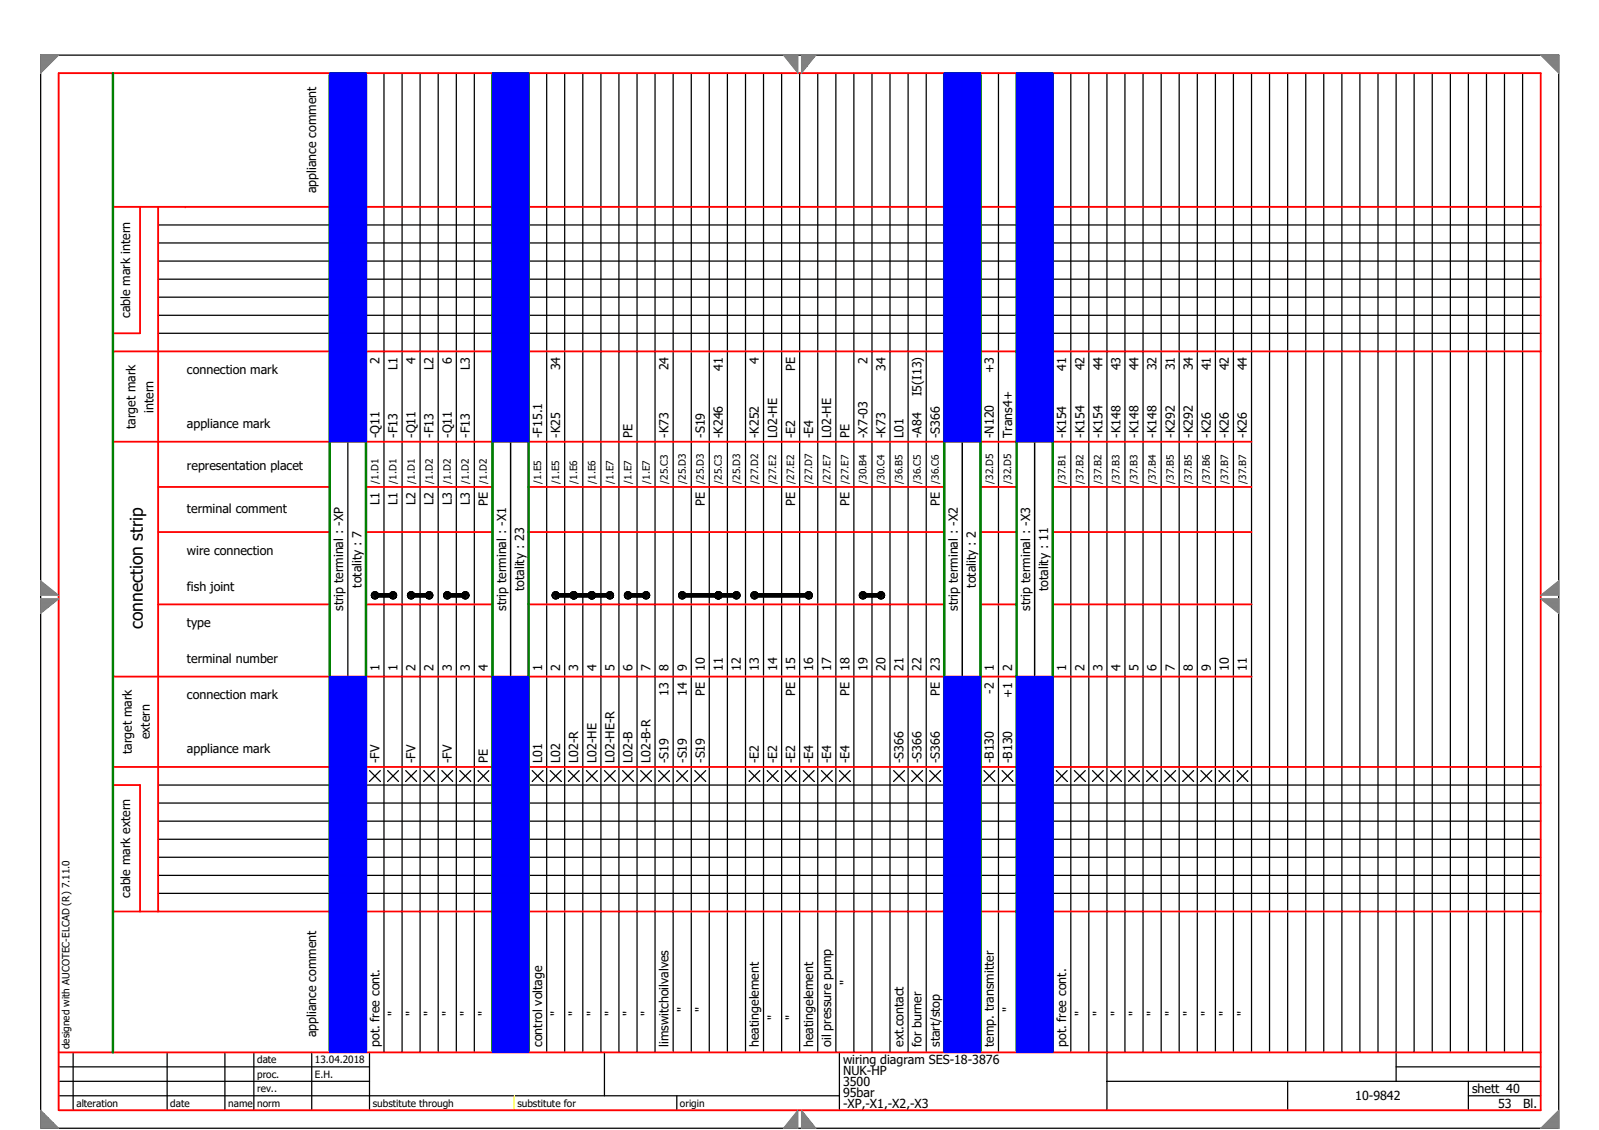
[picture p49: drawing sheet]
<svg xmlns="http://www.w3.org/2000/svg" width="297mm" height="210mm" viewBox="0 0 297 210" stroke-linecap="round" stroke-linejoin="round" font-family="sans-serif">
<defs><g id="words">
<text font-size="3.2" x="26.5" y="116.9" transform="rotate(-90 26.5 116.9)">connection strip</text>
<g font-size="2.3">
<text x="58.7" y="35.9" transform="rotate(-90 58.7 35.9)">appliance comment</text>
<text x="24.2" y="59.1" transform="rotate(-90 24.2 59.1)">cable mark intern</text>
<text x="34.7" y="69.5">connection mark</text>
<text x="70.5" y="67.6" transform="rotate(-90 70.5 67.6)">2</text>
<text x="73.8" y="68.7" transform="rotate(-90 73.8 68.7)">L1</text>
<text x="77.2" y="67.6" transform="rotate(-90 77.2 67.6)">4</text>
<text x="80.6" y="68.7" transform="rotate(-90 80.6 68.7)">L2</text>
<text x="83.9" y="67.6" transform="rotate(-90 83.9 67.6)">6</text>
<text x="87.3" y="68.7" transform="rotate(-90 87.3 68.7)">L3</text>
<text x="104.1" y="68.8" transform="rotate(-90 104.1 68.8)">34</text>
<text x="124.2" y="68.8" transform="rotate(-90 124.2 68.8)">24</text>
<text x="134.3" y="68.9" transform="rotate(-90 134.3 68.9)">41</text>
<text x="141" y="67.6" transform="rotate(-90 141 67.6)">4</text>
<text x="147.7" y="68.9" transform="rotate(-90 147.7 68.9)">PE</text>
<text x="161.1" y="67.6" transform="rotate(-90 161.1 67.6)">2</text>
<text x="164.5" y="68.9" transform="rotate(-90 164.5 68.9)">34</text>
<text x="184.6" y="69.3" transform="rotate(-90 184.6 69.3)">+3</text>
<text x="198.1" y="68.9" transform="rotate(-90 198.1 68.9)">41</text>
<text x="201.4" y="68.8" transform="rotate(-90 201.4 68.8)">42</text>
<text x="204.8" y="68.8" transform="rotate(-90 204.8 68.8)">44</text>
<text x="208.1" y="68.8" transform="rotate(-90 208.1 68.8)">43</text>
<text x="211.5" y="68.8" transform="rotate(-90 211.5 68.8)">44</text>
<text x="214.9" y="68.8" transform="rotate(-90 214.9 68.8)">32</text>
<text x="218.2" y="68.8" transform="rotate(-90 218.2 68.8)">31</text>
<text x="221.6" y="68.8" transform="rotate(-90 221.6 68.8)">34</text>
<text x="224.9" y="68.8" transform="rotate(-90 224.9 68.8)">41</text>
<text x="228.3" y="68.8" transform="rotate(-90 228.3 68.8)">42</text>
<text x="231.6" y="68.8" transform="rotate(-90 231.6 68.8)">44</text>
<text x="28.5" y="76.7" transform="rotate(-90 28.5 76.7)">intern</text>
<text x="171.2" y="73.6" transform="rotate(-90 171.2 73.6)">I5(I13)</text>
<text x="25.2" y="79.7" transform="rotate(-90 25.2 79.7)">target mark</text>
<text x="34.7" y="79.6">appliance mark</text>
<text x="70.5" y="81.4" transform="rotate(-90 70.5 81.4)">-Q11</text>
<text x="73.8" y="81.4" transform="rotate(-90 73.8 81.4)">-F13</text>
<text x="77.2" y="81.4" transform="rotate(-90 77.2 81.4)">-Q11</text>
<text x="80.6" y="81.4" transform="rotate(-90 80.6 81.4)">-F13</text>
<text x="83.9" y="81.4" transform="rotate(-90 83.9 81.4)">-Q11</text>
<text x="87.3" y="81.4" transform="rotate(-90 87.3 81.4)">-F13</text>
<text x="100.7" y="81.4" transform="rotate(-90 100.7 81.4)">-F15.1</text>
<text x="104.1" y="81.4" transform="rotate(-90 104.1 81.4)">-K25</text>
<text x="117.5" y="81.4" transform="rotate(-90 117.5 81.4)">PE</text>
<text x="124.2" y="81.4" transform="rotate(-90 124.2 81.4)">-K73</text>
<text x="130.9" y="81.4" transform="rotate(-90 130.9 81.4)">-S19</text>
<text x="134.3" y="81.4" transform="rotate(-90 134.3 81.4)">-K246</text>
<text x="141" y="81.4" transform="rotate(-90 141 81.4)">-K252</text>
<text x="144.4" y="81.4" transform="rotate(-90 144.4 81.4)">L02-HE</text>
<text x="147.7" y="81.4" transform="rotate(-90 147.7 81.4)">-E2</text>
<text x="151.1" y="81.4" transform="rotate(-90 151.1 81.4)">-E4</text>
<text x="154.4" y="81.4" transform="rotate(-90 154.4 81.4)">L02-HE</text>
<text x="157.8" y="81.4" transform="rotate(-90 157.8 81.4)">PE</text>
<text x="161.1" y="81.4" transform="rotate(-90 161.1 81.4)">-X7-03</text>
<text x="164.5" y="81.4" transform="rotate(-90 164.5 81.4)">-K73</text>
<text x="167.8" y="81.4" transform="rotate(-90 167.8 81.4)">L01</text>
<text x="171.2" y="81.4" transform="rotate(-90 171.2 81.4)">-A84</text>
<text x="174.6" y="81.4" transform="rotate(-90 174.6 81.4)">-S366</text>
<text x="184.6" y="81.4" transform="rotate(-90 184.6 81.4)">-N120</text>
<text x="188" y="81.4" transform="rotate(-90 188 81.4)">Trans4+</text>
<text x="198.1" y="81.4" transform="rotate(-90 198.1 81.4)">-K154</text>
<text x="201.4" y="81.4" transform="rotate(-90 201.4 81.4)">-K154</text>
<text x="204.8" y="81.4" transform="rotate(-90 204.8 81.4)">-K154</text>
<text x="208.1" y="81.4" transform="rotate(-90 208.1 81.4)">-K148</text>
<text x="211.5" y="81.4" transform="rotate(-90 211.5 81.4)">-K148</text>
<text x="214.9" y="81.4" transform="rotate(-90 214.9 81.4)">-K148</text>
<text x="218.2" y="81.4" transform="rotate(-90 218.2 81.4)">-K292</text>
<text x="221.6" y="81.4" transform="rotate(-90 221.6 81.4)">-K292</text>
<text x="224.9" y="81.4" transform="rotate(-90 224.9 81.4)">-K26</text>
<text x="228.3" y="81.4" transform="rotate(-90 228.3 81.4)">-K26</text>
<text x="231.6" y="81.4" transform="rotate(-90 231.6 81.4)">-K26</text>
<text x="34.7" y="87.3">representation placet</text>
<text x="34.7" y="95.4">terminal comment</text>
<text x="70.5" y="93.9" transform="rotate(-90 70.5 93.9)">L1</text>
<text x="73.8" y="93.9" transform="rotate(-90 73.8 93.9)">L1</text>
<text x="77.2" y="93.9" transform="rotate(-90 77.2 93.9)">L2</text>
<text x="80.6" y="93.9" transform="rotate(-90 80.6 93.9)">L2</text>
<text x="83.9" y="93.9" transform="rotate(-90 83.9 93.9)">L3</text>
<text x="87.3" y="93.9" transform="rotate(-90 87.3 93.9)">L3</text>
<text x="90.6" y="94" transform="rotate(-90 90.6 94)">PE</text>
<text x="130.9" y="94" transform="rotate(-90 130.9 94)">PE</text>
<text x="147.7" y="94" transform="rotate(-90 147.7 94)">PE</text>
<text x="157.8" y="94" transform="rotate(-90 157.8 94)">PE</text>
<text x="174.6" y="94" transform="rotate(-90 174.6 94)">PE</text>
<text x="34.7" y="103.1">wire connection</text>
<text x="34.7" y="109.8">fish joint</text>
<text x="63.8" y="113.5" transform="rotate(-90 63.8 113.5)">strip terminal : -XP</text>
<text x="67.1" y="109.2" transform="rotate(-90 67.1 109.2)">totality : 7</text>
<text x="94" y="113.5" transform="rotate(-90 94 113.5)">strip terminal : -X1</text>
<text x="97.3" y="109.8" transform="rotate(-90 97.3 109.8)">totality : 23</text>
<text x="177.9" y="113.5" transform="rotate(-90 177.9 113.5)">strip terminal : -X2</text>
<text x="181.3" y="109.2" transform="rotate(-90 181.3 109.2)">totality : 2</text>
<text x="191.4" y="113.5" transform="rotate(-90 191.4 113.5)">strip terminal : -X3</text>
<text x="194.7" y="109.8" transform="rotate(-90 194.7 109.8)">totality : 11</text>
<text x="34.7" y="116.5">type</text>
<text x="34.7" y="123.2">terminal number</text>
<text x="70.5" y="124.7" transform="rotate(-90 70.5 124.7)">1</text>
<text x="73.8" y="124.7" transform="rotate(-90 73.8 124.7)">1</text>
<text x="77.2" y="124.7" transform="rotate(-90 77.2 124.7)">2</text>
<text x="80.6" y="124.7" transform="rotate(-90 80.6 124.7)">2</text>
<text x="83.9" y="124.7" transform="rotate(-90 83.9 124.7)">3</text>
<text x="87.3" y="124.7" transform="rotate(-90 87.3 124.7)">3</text>
<text x="90.6" y="124.7" transform="rotate(-90 90.6 124.7)">4</text>
<text x="100.7" y="124.7" transform="rotate(-90 100.7 124.7)">1</text>
<text x="104.1" y="124.7" transform="rotate(-90 104.1 124.7)">2</text>
<text x="107.4" y="124.7" transform="rotate(-90 107.4 124.7)">3</text>
<text x="110.8" y="124.7" transform="rotate(-90 110.8 124.7)">4</text>
<text x="114.1" y="124.7" transform="rotate(-90 114.1 124.7)">5</text>
<text x="117.5" y="124.7" transform="rotate(-90 117.5 124.7)">6</text>
<text x="120.9" y="124.7" transform="rotate(-90 120.9 124.7)">7</text>
<text x="124.2" y="124.7" transform="rotate(-90 124.2 124.7)">8</text>
<text x="127.6" y="124.7" transform="rotate(-90 127.6 124.7)">9</text>
<text x="130.9" y="124.7" transform="rotate(-90 130.9 124.7)">10</text>
<text x="134.3" y="124.7" transform="rotate(-90 134.3 124.7)">11</text>
<text x="137.6" y="124.7" transform="rotate(-90 137.6 124.7)">12</text>
<text x="141" y="124.7" transform="rotate(-90 141 124.7)">13</text>
<text x="144.4" y="124.7" transform="rotate(-90 144.4 124.7)">14</text>
<text x="147.7" y="124.7" transform="rotate(-90 147.7 124.7)">15</text>
<text x="151.1" y="124.7" transform="rotate(-90 151.1 124.7)">16</text>
<text x="154.4" y="124.7" transform="rotate(-90 154.4 124.7)">17</text>
<text x="157.8" y="124.7" transform="rotate(-90 157.8 124.7)">18</text>
<text x="161.1" y="124.7" transform="rotate(-90 161.1 124.7)">19</text>
<text x="164.5" y="124.7" transform="rotate(-90 164.5 124.7)">20</text>
<text x="167.8" y="124.7" transform="rotate(-90 167.8 124.7)">21</text>
<text x="171.2" y="124.7" transform="rotate(-90 171.2 124.7)">22</text>
<text x="174.6" y="124.7" transform="rotate(-90 174.6 124.7)">23</text>
<text x="184.6" y="124.7" transform="rotate(-90 184.6 124.7)">1</text>
<text x="188" y="124.7" transform="rotate(-90 188 124.7)">2</text>
<text x="198.1" y="124.7" transform="rotate(-90 198.1 124.7)">1</text>
<text x="201.4" y="124.7" transform="rotate(-90 201.4 124.7)">2</text>
<text x="204.8" y="124.7" transform="rotate(-90 204.8 124.7)">3</text>
<text x="208.1" y="124.7" transform="rotate(-90 208.1 124.7)">4</text>
<text x="211.5" y="124.7" transform="rotate(-90 211.5 124.7)">5</text>
<text x="214.9" y="124.7" transform="rotate(-90 214.9 124.7)">6</text>
<text x="218.2" y="124.7" transform="rotate(-90 218.2 124.7)">7</text>
<text x="221.6" y="124.7" transform="rotate(-90 221.6 124.7)">8</text>
<text x="224.9" y="124.7" transform="rotate(-90 224.9 124.7)">9</text>
<text x="228.3" y="124.7" transform="rotate(-90 228.3 124.7)">10</text>
<text x="231.6" y="124.7" transform="rotate(-90 231.6 124.7)">11</text>
<text x="34.7" y="129.9">connection mark</text>
<text x="124.2" y="129.3" transform="rotate(-90 124.2 129.3)">13</text>
<text x="127.6" y="129.2" transform="rotate(-90 127.6 129.2)">14</text>
<text x="130.9" y="129.3" transform="rotate(-90 130.9 129.3)">PE</text>
<text x="147.7" y="129.3" transform="rotate(-90 147.7 129.3)">PE</text>
<text x="157.8" y="129.3" transform="rotate(-90 157.8 129.3)">PE</text>
<text x="174.6" y="129.3" transform="rotate(-90 174.6 129.3)">PE</text>
<text x="184.6" y="128.9" transform="rotate(-90 184.6 128.9)">-2</text>
<text x="188" y="129.7" transform="rotate(-90 188 129.7)">+1</text>
<text x="27.9" y="137.4" transform="rotate(-90 27.9 137.4)">extern</text>
<text x="24.5" y="140.1" transform="rotate(-90 24.5 140.1)">target mark</text>
<text x="34.7" y="140">appliance mark</text>
<text x="70.5" y="141.8" transform="rotate(-90 70.5 141.8)">-FV</text>
<text x="77.2" y="141.8" transform="rotate(-90 77.2 141.8)">-FV</text>
<text x="83.9" y="141.8" transform="rotate(-90 83.9 141.8)">-FV</text>
<text x="90.6" y="141.8" transform="rotate(-90 90.6 141.8)">PE</text>
<text x="100.7" y="141.8" transform="rotate(-90 100.7 141.8)">L01</text>
<text x="104.1" y="141.8" transform="rotate(-90 104.1 141.8)">L02</text>
<text x="107.4" y="141.8" transform="rotate(-90 107.4 141.8)">L02-R</text>
<text x="110.8" y="141.8" transform="rotate(-90 110.8 141.8)">L02-HE</text>
<text x="114.1" y="141.8" transform="rotate(-90 114.1 141.8)">L02-HE-R</text>
<text x="117.5" y="141.8" transform="rotate(-90 117.5 141.8)">L02-B</text>
<text x="120.9" y="141.8" transform="rotate(-90 120.9 141.8)">L02-B-R</text>
<text x="124.2" y="141.8" transform="rotate(-90 124.2 141.8)">-S19</text>
<text x="127.6" y="141.8" transform="rotate(-90 127.6 141.8)">-S19</text>
<text x="130.9" y="141.8" transform="rotate(-90 130.9 141.8)">-S19</text>
<text x="141" y="141.8" transform="rotate(-90 141 141.8)">-E2</text>
<text x="144.4" y="141.8" transform="rotate(-90 144.4 141.8)">-E2</text>
<text x="147.7" y="141.8" transform="rotate(-90 147.7 141.8)">-E2</text>
<text x="151.1" y="141.8" transform="rotate(-90 151.1 141.8)">-E4</text>
<text x="154.4" y="141.8" transform="rotate(-90 154.4 141.8)">-E4</text>
<text x="157.8" y="141.8" transform="rotate(-90 157.8 141.8)">-E4</text>
<text x="167.8" y="141.8" transform="rotate(-90 167.8 141.8)">-S366</text>
<text x="171.2" y="141.8" transform="rotate(-90 171.2 141.8)">-S366</text>
<text x="174.6" y="141.8" transform="rotate(-90 174.6 141.8)">-S366</text>
<text x="184.6" y="141.8" transform="rotate(-90 184.6 141.8)">-B130</text>
<text x="188" y="141.8" transform="rotate(-90 188 141.8)">-B130</text>
<text x="24.2" y="166.8" transform="rotate(-90 24.2 166.8)">cable mark extern</text>
<text x="157.8" y="183" transform="rotate(-90 157.8 183)">&quot;</text>
<text x="73.8" y="188.8" transform="rotate(-90 73.8 188.8)">&quot;</text>
<text x="77.2" y="188.8" transform="rotate(-90 77.2 188.8)">&quot;</text>
<text x="80.6" y="188.8" transform="rotate(-90 80.6 188.8)">&quot;</text>
<text x="83.9" y="188.8" transform="rotate(-90 83.9 188.8)">&quot;</text>
<text x="87.3" y="188.8" transform="rotate(-90 87.3 188.8)">&quot;</text>
<text x="90.6" y="188.8" transform="rotate(-90 90.6 188.8)">&quot;</text>
<text x="104.1" y="188.8" transform="rotate(-90 104.1 188.8)">&quot;</text>
<text x="107.4" y="188.8" transform="rotate(-90 107.4 188.8)">&quot;</text>
<text x="110.8" y="188.8" transform="rotate(-90 110.8 188.8)">&quot;</text>
<text x="114.1" y="188.8" transform="rotate(-90 114.1 188.8)">&quot;</text>
<text x="117.5" y="188.8" transform="rotate(-90 117.5 188.8)">&quot;</text>
<text x="120.9" y="188.8" transform="rotate(-90 120.9 188.8)">&quot;</text>
<text x="127.6" y="188.1" transform="rotate(-90 127.6 188.1)">&quot;</text>
<text x="130.9" y="188.1" transform="rotate(-90 130.9 188.1)">&quot;</text>
<text x="144.4" y="189.5" transform="rotate(-90 144.4 189.5)">&quot;</text>
<text x="147.7" y="189.5" transform="rotate(-90 147.7 189.5)">&quot;</text>
<text x="188" y="188.1" transform="rotate(-90 188 188.1)">&quot;</text>
<text x="201.4" y="188.8" transform="rotate(-90 201.4 188.8)">&quot;</text>
<text x="204.8" y="188.8" transform="rotate(-90 204.8 188.8)">&quot;</text>
<text x="208.1" y="188.8" transform="rotate(-90 208.1 188.8)">&quot;</text>
<text x="211.5" y="188.8" transform="rotate(-90 211.5 188.8)">&quot;</text>
<text x="214.9" y="188.8" transform="rotate(-90 214.9 188.8)">&quot;</text>
<text x="218.2" y="188.8" transform="rotate(-90 218.2 188.8)">&quot;</text>
<text x="221.6" y="188.8" transform="rotate(-90 221.6 188.8)">&quot;</text>
<text x="224.9" y="188.8" transform="rotate(-90 224.9 188.8)">&quot;</text>
<text x="228.3" y="188.8" transform="rotate(-90 228.3 188.8)">&quot;</text>
<text x="231.6" y="188.8" transform="rotate(-90 231.6 188.8)">&quot;</text>
<text x="58.7" y="192.7" transform="rotate(-90 58.7 192.7)">appliance comment</text>
<text x="70.5" y="194.6" transform="rotate(-90 70.5 194.6)">pot. free cont.</text>
<text x="100.7" y="194.6" transform="rotate(-90 100.7 194.6)">control voltage</text>
<text x="124.2" y="194.6" transform="rotate(-90 124.2 194.6)">limswitchoilvalves</text>
<text x="141" y="194.6" transform="rotate(-90 141 194.6)">heatingelement</text>
<text x="151.1" y="194.6" transform="rotate(-90 151.1 194.6)">heatingelement</text>
<text x="154.4" y="194.6" transform="rotate(-90 154.4 194.6)">oil pressure pump</text>
<text x="156.6" y="197.7">wiring diagram SES-18-3876</text>
<text x="167.8" y="194.6" transform="rotate(-90 167.8 194.6)">ext.contact</text>
<text x="171.2" y="194.6" transform="rotate(-90 171.2 194.6)">for burner</text>
<text x="174.6" y="194.6" transform="rotate(-90 174.6 194.6)">start/stop</text>
<text x="184.6" y="194.6" transform="rotate(-90 184.6 194.6)">temp. transmitter</text>
<text x="198.1" y="194.6" transform="rotate(-90 198.1 194.6)">pot. free cont.</text>
<text x="156.6" y="199.8">NUK-HP</text>
<text x="156.6" y="203.8">95bar</text>
<text x="156.6" y="201.8">3500</text>
<text x="273.4" y="203.1">shett 40</text>
<text x="156.6" y="205.8">-XP,-X1,-X2,-X3</text>
<text x="251.8" y="204.5">10-9842</text>
<text x="278.3" y="205.8">53</text>
<text x="283" y="205.8">Bl.</text>
</g>
<g font-size="1.9">
<text x="70.3" y="89.9" transform="rotate(-90 70.3 89.9)">/1.D1</text>
<text x="73.7" y="89.9" transform="rotate(-90 73.7 89.9)">/1.D1</text>
<text x="77" y="89.9" transform="rotate(-90 77 89.9)">/1.D1</text>
<text x="80.4" y="89.9" transform="rotate(-90 80.4 89.9)">/1.D2</text>
<text x="83.8" y="89.9" transform="rotate(-90 83.8 89.9)">/1.D2</text>
<text x="87.1" y="89.9" transform="rotate(-90 87.1 89.9)">/1.D2</text>
<text x="90.5" y="89.9" transform="rotate(-90 90.5 89.9)">/1.D2</text>
<text x="100.5" y="89.9" transform="rotate(-90 100.5 89.9)">/1.E5</text>
<text x="103.9" y="89.9" transform="rotate(-90 103.9 89.9)">/1.E5</text>
<text x="107.2" y="89.9" transform="rotate(-90 107.2 89.9)">/1.E6</text>
<text x="110.6" y="89.9" transform="rotate(-90 110.6 89.9)">/1.E6</text>
<text x="114" y="89.9" transform="rotate(-90 114 89.9)">/1.E7</text>
<text x="117.3" y="89.9" transform="rotate(-90 117.3 89.9)">/1.E7</text>
<text x="120.7" y="89.9" transform="rotate(-90 120.7 89.9)">/1.E7</text>
<text x="124" y="89.9" transform="rotate(-90 124 89.9)">/25.C3</text>
<text x="127.4" y="89.9" transform="rotate(-90 127.4 89.9)">/25.D3</text>
<text x="130.8" y="89.9" transform="rotate(-90 130.8 89.9)">/25.D3</text>
<text x="134.1" y="89.9" transform="rotate(-90 134.1 89.9)">/25.C3</text>
<text x="137.5" y="89.9" transform="rotate(-90 137.5 89.9)">/25.D3</text>
<text x="140.8" y="89.9" transform="rotate(-90 140.8 89.9)">/27.D2</text>
<text x="144.2" y="89.9" transform="rotate(-90 144.2 89.9)">/27.E2</text>
<text x="147.5" y="89.9" transform="rotate(-90 147.5 89.9)">/27.E2</text>
<text x="150.9" y="89.9" transform="rotate(-90 150.9 89.9)">/27.D7</text>
<text x="154.3" y="89.9" transform="rotate(-90 154.3 89.9)">/27.E7</text>
<text x="157.6" y="89.9" transform="rotate(-90 157.6 89.9)">/27.E7</text>
<text x="161" y="89.9" transform="rotate(-90 161 89.9)">/30.B4</text>
<text x="164.3" y="89.9" transform="rotate(-90 164.3 89.9)">/30.C4</text>
<text x="167.7" y="89.9" transform="rotate(-90 167.7 89.9)">/36.B5</text>
<text x="171" y="89.9" transform="rotate(-90 171 89.9)">/36.C5</text>
<text x="174.4" y="89.9" transform="rotate(-90 174.4 89.9)">/36.C6</text>
<text x="184.5" y="89.9" transform="rotate(-90 184.5 89.9)">/32.D5</text>
<text x="187.8" y="89.9" transform="rotate(-90 187.8 89.9)">/32.D5</text>
<text x="197.9" y="89.9" transform="rotate(-90 197.9 89.9)">/37.B1</text>
<text x="201.3" y="89.9" transform="rotate(-90 201.3 89.9)">/37.B2</text>
<text x="204.6" y="89.9" transform="rotate(-90 204.6 89.9)">/37.B2</text>
<text x="208" y="89.9" transform="rotate(-90 208 89.9)">/37.B3</text>
<text x="211.3" y="89.9" transform="rotate(-90 211.3 89.9)">/37.B3</text>
<text x="214.7" y="89.9" transform="rotate(-90 214.7 89.9)">/37.B4</text>
<text x="218.1" y="89.9" transform="rotate(-90 218.1 89.9)">/37.B5</text>
<text x="221.4" y="89.9" transform="rotate(-90 221.4 89.9)">/37.B5</text>
<text x="224.8" y="89.9" transform="rotate(-90 224.8 89.9)">/37.B6</text>
<text x="228.1" y="89.9" transform="rotate(-90 228.1 89.9)">/37.B7</text>
<text x="231.5" y="89.9" transform="rotate(-90 231.5 89.9)">/37.B7</text>
<text x="12.9" y="195" transform="rotate(-90 12.9 195)">designed with AUCOTEC-ELCAD (R) 7.11.0</text>
<text x="47.8" y="197.6">date</text>
<text x="58.5" y="197.6">13.04.2018</text>
<text x="47.8" y="200.3">proc.</text>
<text x="47.8" y="202.9">rev..</text>
<text x="58.5" y="200.3">E.H.</text>
<text x="14.2" y="205.6">alteration</text>
<text x="31.6" y="205.6">date</text>
<text x="42.4" y="205.6">name</text>
<text x="47.8" y="205.6">norm</text>
<text x="69.3" y="205.6">substitute through</text>
<text x="96.1" y="205.6">substitute for</text>
<text x="126.3" y="205.6">origin</text>
</g>
</g></defs>
<g fill="none" stroke="#000" stroke-width=".23">
<path d="M7.6 10.2h282v199.5h-282zM64.6 13.9v181.3M71.3 13.6v182M74.7 13.6v182M78 13.6v182M81.4 13.6v182M84.8 13.6v182M88.1 13.6v182M91.5 13.6v182M94.8 13.6v182M98.2 13.6v182M101.6 13.6v182"/>
<path d="M104.9 13.6v182M108.3 13.6v182M111.6 13.6v182M115 13.6v182M118.3 13.6v182M121.7 13.6v182M125 13.6v182M128.4 13.6v182M131.8 13.6v182M135.1 13.6v182M138.5 13.6v182M141.8 13.6v182"/>
<path d="M145.2 13.6v182M148.5 13.6v182M151.9 13.6v182M155.3 13.6v182M158.6 13.6v182M162 13.6v182M165.3 13.6v182M168.7 13.6v182M172.1 13.6v182M175.4 13.6v182M178.8 13.6v182M182.1 13.6v182"/>
<path d="M185.5 13.6v182M188.8 13.6v182M192.2 13.6v182M195.6 13.6v182M198.9 13.6v182M202.3 13.6v182M205.6 13.6v192.7M209 13.6v182M212.3 13.6v182M215.7 13.6v182M219.1 13.6v182M222.4 13.6v182"/>
<path d="M225.8 13.6v182M229.1 13.6v182M232.5 13.6v182M235.8 13.6v182M239.2 13.6v182M242.6 13.6v182M245.9 13.6v182M249.3 13.6v182M252.6 13.6v182M256 13.6v182M259.4 13.6v187.3M262.7 13.6v182"/>
<path d="M266.1 13.6v182M269.4 13.6v182M272.8 13.6v182M276.1 13.6v182M279.5 13.6v182M282.8 13.6v182M34.4 38.4h.1M29.4 45.1h256.8M29.4 51.9h256.8M29.4 58.6h256.8M29.4 41.8h256.8M29.4 48.5h256.8"/>
<path d="M29.4 55.2h256.8M29.4 61.9h256.8M69 110.7h.1M69 110.4h.1M69.1 110.6h4.5M69.1 110.8h4.4M69.1 110.4h4.4M69.2 111h.9M69.2 110.3h.9M69.2 110.1v.1M69.4 111.1h.6M69.4 110.1h.6"/>
<path d="M69.7 110.4h3.3M69.7 110.5h3.3M69.7 110.6h3.3M69.7 110.7h3.3M69.7 110.8h3.3M69.8 111.3h.1M70 111.2h.1M70.3 110.7h.1M72.6 111h.9M72.6 110.3h.9M72.7 111.1h.6M72.7 110.1h.6"/>
<path d="M72.9 111.3h.1M73 110.4v.5M73 110.4h-3.3v.5h3.3M75.7 110.7h.1M75.8 110.6h4.5M75.9 110.8h4.3M75.9 110.4h4.3M75.9 111h.9M75.9 110.3h.9M76 111.2h.1M76 110v.1M76.1 111.1h.6"/>
<path d="M76.1 110.1h.6M76.2 111.3h.1M76.4 110.4h3.3l.1 .5h-3.4zM76.4 110.4h3.4M76.4 110.5h3.4M76.4 110.6h3.4M76.4 110.7h3.4M76.4 110.8h3.4M76.5 111.3h.1M77 110.4h.1M77 110.7h.1M79.3 111h.9"/>
<path d="M79.3 110.3h.9M79.3 110.1v.1M79.4 111.1h.6M79.4 110.1h.6M79.6 111.3h.1M82.5 110.6h4.5M82.6 110.8h4.4M82.6 110.4h4.4M82.6 111h.9M82.6 110.3h.9M82.8 111.1h.6M82.8 110.1h.6"/>
<path d="M83.1 110.4h3.4M83.1 110.5h3.4M83.1 110.6h3.4M83.1 110.7h3.4M83.1 110.8h3.4M83.1 111.3h.1M83.7 110.7h.1M85.8 110.4h.1M86 111h.9M86 110.3h.9M86.1 111.2h.1M86.1 110v.1"/>
<path d="M86.1 111.1h.6M86.1 110.1h.6M86.2 111.3h.1M86.4 110.4v.5M86.5 110.4h-3.4v.5h3.4M86.6 111.3h.1M86.8 110v.1M86.8 110h-.7M86.8 111.2h.1M86.8 110.1l.3 .5a.66 .66 0 0 1-.4 .6 .66 .66 0 0 1-.7-.1l-.2-.5 .3-.5M87.1 110.4h.1M87.1 110.7h.1"/>
<path d="M102.7 110.6h11.2M102.7 110.8h11.1M102.7 110.4h11.1M102.8 111h.9M102.8 110.3h.9M102.9 111.2h.1M102.9 110v.1M102.9 111.1h.6M102.9 110.1h.6M103 111.3h.1M103.2 110.4h10.1v.5h-10.1zM103.2 110.4h10.1"/>
<path d="M103.2 110.5h10.1M103.2 110.6h10.1M103.2 110.7h10.1M103.2 110.8h10.1M103.6 110.1l.1 .1M103.9 110.7h.1M105.9 110.7h.1M106.1 111h.9M106.1 110.3h.9M106.3 111.1h.6M106.3 110.1h.6M106.5 111.3h.1"/>
<path d="M106.6 110.4v.5M109.5 111h.9M109.5 110.3h.9M109.6 111.1h.7M109.6 110.1h.7M109.9 110.4v.5M110 111.3h.1M110.3 111.2h.1M110.4 110.1v.1M110.6 110.7h.1M112.6 110.7h.1M112.7 110.4h.1"/>
<path d="M112.8 111h.9M112.8 110.3h.9M112.9 110.1l-.1 .1M113 111.1h.6M113 110.1h.6M113.1 111.3h.1M113.5 111.3h.1M113.6 110l.1 .1M113.6 110a.67 .67 0 0 0-.8 .2 .67 .67 0 0 0 0 .9l.5 .2 .3-.1M113.7 110.1l.3 .5-.3 .6M113.7 111.2h-.1M114 110.7h.1"/>
<path d="M116.1 110.6h4.5M116.1 110.8h4.4M116.1 110.4h4.4M116.2 111h.9M116.2 110.3h.9M116.3 111.1h.7M116.3 110.1h.7M116.6 111.3h.1M116.7 110.4h3.3M116.7 110.5h3.3M116.7 110.6h3.3M116.7 110.7h3.3"/>
<path d="M116.7 110.8h3.3M119.4 110.7h.1M119.6 111h.9M119.6 110.3h.9M119.7 111.2h.1M119.7 111.1h.6M119.7 110.1h.6M119.8 111.3h.1M120 110.4v.5M120 110.4h-3.3v.5h3.3M120.1 111.3h.1M120.2 111.3h.1"/>
<path d="M120.4 110.1l.1 .1M120.6 110.4h.1M120.7 110.7h.1M126.2 110.6h11.1M126.2 110.8h11.1M126.2 110.4h11.1M126.3 111h.9M126.3 110.3h.9M126.4 111.1h.6M126.4 110.1h.6M126.7 110.4h10.1v.5h-10.1zM126.7 110.4h10.1"/>
<path d="M126.7 110.5h10.1M126.7 110.6h10.1M126.7 110.7h10.1M126.7 110.8h10.1M126.8 111.3h.1M133 111h.9M133 110.3h.9M133.1 111.1h.6M133.1 110.1h.6M133.3 111.3h.1M133.5 110.4v.5M133.5 111.3h.1"/>
<path d="M136.1 110.7h.1M136.4 111h.9M136.4 110.3h.9M136.4 110.1l-.3 .5 .3 .6M136.4 111.2h.1M136.5 110h.1a.67 .67 0 0 1 .8 .8v.1a.66 .66 0 0 1-.9 .3M136.5 110l-.1 .1M136.5 111.1h.6M136.5 110.1h.6M136.9 111.3h.1M137.5 110.7h.1M139.6 110.6h11.2"/>
<path d="M139.6 110.8h11.1M139.6 110.4h11.1M139.7 111h.9M139.7 110.3h.9M139.9 111.1h.6M139.9 110.1h.6M140 111.3h.1M140.2 110.4h10l.1 .5h-10.1zM140.2 110.4h10.1M140.2 110.5h10.1M140.2 110.6h10.1M140.2 110.7h10.1"/>
<path d="M140.2 110.8h10.1M140.3 111.3h.1M140.5 111.2h.1M140.8 110.7h.1M149.8 111h.9M149.8 110.3h.9M149.9 111.1h.6M149.9 110.1h.6M150.1 111.3h.1M159.7 110.6h4.5M159.8 110.8h4.4M159.8 110.4h4.4"/>
<path d="M159.8 111h1M159.8 110.3h1M160 111.1h.6M160 110.1h.6M160.2 111.3h.1M160.3 110.4h3.4v.5h-3.4zM160.3 110.4h3.4M160.3 110.5h3.4M160.3 110.6h3.4M160.3 110.7h3.4M160.3 110.8h3.4M160.5 110h.1"/>
<path d="M163.2 111h.9M163.2 110.3h.9M163.3 111.2h.1M163.4 111.1h.6M163.4 110.1h.6M163.4 111.3h.1M163.8 111.3h.1M164.1 110.1v.1M164.3 110.4h.1M164.3 110.7h.1M29.4 149.2h256.8M29.4 156h256.8"/>
<path d="M29.4 145.9h256.8M29.4 152.6h256.8M29.4 159.3h256.8M68.6 143.2l2.1 2M70.7 143.2l-2.1 2M72 143.2l2 2M74 143.2l-2 2M75.4 143.2l2 2M77.4 143.2l-2 2M78.7 143.2l2 2M80.7 143.2l-2 2M82.1 143.2l2 2"/>
<path d="M84.1 143.2l-2 2M85.4 143.2l2.1 2M87.5 143.2l-2.1 2M88.8 143.2l2 2M90.8 143.2l-2 2M98.9 143.2l2 2M100.9 143.2l-2 2M102.2 143.2l2 2M104.2 143.2l-2 2M105.6 143.2l2 2M107.6 143.2l-2 2M108.9 143.2l2.1 2"/>
<path d="M111 143.2l-2.1 2M112.3 143.2l2 2M114.3 143.2l-2 2M115.7 143.2l2 2M117.7 143.2l-2 2M119 143.2l2 2M121 143.2l-2 2M122.4 143.2l2 2M124.4 143.2l-2 2M125.7 143.2l2 2M127.7 143.2l-2 2M129.1 143.2l2 2"/>
<path d="M131.1 143.2l-2 2M139.1 143.2l2.1 2M141.2 143.2l-2.1 2M142.5 143.2l2 2M144.5 143.2l-2 2M145.9 143.2l2 2M147.9 143.2l-2 2M149.2 143.2l2 2M151.2 143.2l-2 2M152.6 143.2l2 2M154.6 143.2l-2 2M155.9 143.2l2 2"/>
<path d="M157.9 143.2l-2 2M166 143.2l2 2M168 143.2l-2 2M169.4 143.2l2 2M171.4 143.2l-2 2M172.7 143.2l2 2M174.7 143.2l-2 2M182.8 143.2l2 2M184.8 143.2l-2 2M186.2 143.2l2 2M188.2 143.2l-2 2M196.2 143.2l2 2"/>
<path d="M198.2 143.2l-2 2M199.6 143.2l2 2M201.6 143.2l-2 2M202.9 143.2l2.1 2M205 143.2l-2.1 2M206.3 143.2l2 2M208.3 143.2l-2 2M209.7 143.2l2 2M211.7 143.2l-2 2M213 143.2l2 2M215 143.2l-2 2M216.4 143.2l2 2"/>
<path d="M218.4 143.2l-2 2M219.7 143.2l2 2M221.7 143.2l-2 2M223.1 143.2l2 2M225.1 143.2l-2 2M226.4 143.2l2 2M228.4 143.2l-2 2M229.8 143.2l2 2M231.8 143.2l-2 2M29.4 162.7h256.8M29.4 166h256.8M10.9 198.2h57.7"/>
<path d="M13.6 195.6v10.7M31 195.6v10.7M41.8 195.6v10.7M47.2 195.6v10.7M57.9 195.6v10.7M68.6 195.6v10.7M112.3 195.6v8M155.9 195.6v10.7M259.4 198.2h26.8M10.9 203.6h145M10.9 200.9h57.7M125.7 203.6v2.7"/>
<path d="M205.6 200.9h80.6M239.2 200.9v5.4M272.8 203.6h13.4M272.8 200.9v5.4"/>
<circle cx="69.6" cy="110.6" r=".67"/>
<circle cx="73" cy="110.6" r=".67"/>
<circle cx="76.4" cy="110.6" r=".67"/>
<circle cx="79.7" cy="110.6" r=".66"/>
<circle cx="83.1" cy="110.6" r=".67"/>
<circle cx="103.2" cy="110.6" r=".67"/>
<circle cx="106.6" cy="110.6" r=".66"/>
<circle cx="109.9" cy="110.6" r=".66"/>
<circle cx="116.6" cy="110.6" r=".67"/>
<circle cx="120" cy="110.6" r=".65"/>
<circle cx="126.7" cy="110.6" r=".67"/>
<circle cx="133.4" cy="110.6" r=".66"/>
<circle cx="140.2" cy="110.6" r=".66"/>
<circle cx="150.2" cy="110.6" r=".66"/>
<circle cx="160.3" cy="110.6" r=".65"/>
<circle cx="163.7" cy="110.6" r=".67"/>
</g>
<path d="M95.5 203.6v2.7" fill="none" stroke="#ff0" stroke-width=".19"/>
<path d="M10.9 195.6h275.3" fill="none" stroke="#f00" stroke-width=".34"/>
<path d="M286.2 13.6v192.7" fill="none" stroke="#f00" stroke-width=".34"/>
<path d="M10.9 206.3h275.3" fill="none" stroke="#f00" stroke-width=".34"/>
<path d="M10.9 13.6v192.7" fill="none" stroke="#f00" stroke-width=".34"/>
<path d="M10.9 13.6h275.3" fill="none" stroke="#f00" stroke-width=".34"/>
<path d="M21 169.4h265.2" fill="none" stroke="#f00" stroke-width=".34"/>
<path d="M21 142.5h265.2" fill="none" stroke="#f00" stroke-width=".34"/>
<path d="M21 125.7h40.3" fill="none" stroke="#f00" stroke-width=".34"/>
<path d="M29.4 90.5h31.9" fill="none" stroke="#f00" stroke-width=".34"/>
<path d="M21 82.1h40.3" fill="none" stroke="#f00" stroke-width=".34"/>
<path d="M21 65.3h265.2" fill="none" stroke="#f00" stroke-width=".34"/>
<path d="M21 38.4h265.2" fill="none" stroke="#f00" stroke-width=".34"/>
<path d="M29.4 38.4v131" fill="none" stroke="#f00" stroke-width=".34"/>
<path d="M29.4 98.9h31.9" fill="none" stroke="#f00" stroke-width=".34"/>
<path d="M29.4 112.3h31.9" fill="none" stroke="#f00" stroke-width=".34"/>
<path d="M26 145.9v23.5" fill="none" stroke="#f00" stroke-width=".34"/>
<path d="M21 145.9h5" fill="none" stroke="#f00" stroke-width=".34"/>
<path d="M26 38.4v23.5" fill="none" stroke="#f00" stroke-width=".34"/>
<path d="M21 61.9h5" fill="none" stroke="#f00" stroke-width=".34"/>
<path d="M61.3 82.1h6.7" fill="none" stroke="#f00" stroke-width=".34"/>
<path d="M61.3 125.7h6.7" fill="none" stroke="#f00" stroke-width=".34"/>
<path d="M68 125.7h3.3" fill="none" stroke="#f00" stroke-width=".34"/>
<path d="M68 112.3h3.3" fill="none" stroke="#f00" stroke-width=".34"/>
<path d="M68 90.5h3.3" fill="none" stroke="#f00" stroke-width=".34"/>
<path d="M68 82.1h3.3" fill="none" stroke="#f00" stroke-width=".34"/>
<path d="M68 98.9h3.3" fill="none" stroke="#f00" stroke-width=".34"/>
<path d="M71.3 125.7h3.4" fill="none" stroke="#f00" stroke-width=".34"/>
<path d="M71.3 112.3h3.4" fill="none" stroke="#f00" stroke-width=".34"/>
<path d="M71.3 90.5h3.4" fill="none" stroke="#f00" stroke-width=".34"/>
<path d="M71.3 82.1h3.4" fill="none" stroke="#f00" stroke-width=".34"/>
<path d="M71.3 98.9h3.4" fill="none" stroke="#f00" stroke-width=".34"/>
<path d="M74.7 125.7h3.3" fill="none" stroke="#f00" stroke-width=".34"/>
<path d="M74.7 112.3h3.3" fill="none" stroke="#f00" stroke-width=".34"/>
<path d="M74.7 90.5h3.3" fill="none" stroke="#f00" stroke-width=".34"/>
<path d="M74.7 82.1h3.3" fill="none" stroke="#f00" stroke-width=".34"/>
<path d="M74.7 98.9h3.3" fill="none" stroke="#f00" stroke-width=".34"/>
<path d="M78 125.7h3.4" fill="none" stroke="#f00" stroke-width=".34"/>
<path d="M78 112.3h3.4" fill="none" stroke="#f00" stroke-width=".34"/>
<path d="M78 90.5h3.4" fill="none" stroke="#f00" stroke-width=".34"/>
<path d="M78 82.1h3.4" fill="none" stroke="#f00" stroke-width=".34"/>
<path d="M78 98.9h3.4" fill="none" stroke="#f00" stroke-width=".34"/>
<path d="M81.4 125.7h3.4" fill="none" stroke="#f00" stroke-width=".34"/>
<path d="M81.4 112.3h3.4" fill="none" stroke="#f00" stroke-width=".34"/>
<path d="M81.4 90.5h3.4" fill="none" stroke="#f00" stroke-width=".34"/>
<path d="M81.4 82.1h3.4" fill="none" stroke="#f00" stroke-width=".34"/>
<path d="M81.4 98.9h3.4" fill="none" stroke="#f00" stroke-width=".34"/>
<path d="M84.8 125.7h3.3" fill="none" stroke="#f00" stroke-width=".34"/>
<path d="M84.8 112.3h3.3" fill="none" stroke="#f00" stroke-width=".34"/>
<path d="M84.8 90.5h3.3" fill="none" stroke="#f00" stroke-width=".34"/>
<path d="M84.8 82.1h3.3" fill="none" stroke="#f00" stroke-width=".34"/>
<path d="M84.8 98.9h3.3" fill="none" stroke="#f00" stroke-width=".34"/>
<path d="M88.1 125.7h3.4" fill="none" stroke="#f00" stroke-width=".34"/>
<path d="M88.1 112.3h3.4" fill="none" stroke="#f00" stroke-width=".34"/>
<path d="M88.1 90.5h3.4" fill="none" stroke="#f00" stroke-width=".34"/>
<path d="M88.1 82.1h3.4" fill="none" stroke="#f00" stroke-width=".34"/>
<path d="M88.1 98.9h3.4" fill="none" stroke="#f00" stroke-width=".34"/>
<path d="M91.5 82.1h6.7" fill="none" stroke="#f00" stroke-width=".34"/>
<path d="M91.5 125.7h6.7" fill="none" stroke="#f00" stroke-width=".34"/>
<path d="M98.2 125.7h3.4" fill="none" stroke="#f00" stroke-width=".34"/>
<path d="M98.2 112.3h3.4" fill="none" stroke="#f00" stroke-width=".34"/>
<path d="M98.2 90.5h3.4" fill="none" stroke="#f00" stroke-width=".34"/>
<path d="M98.2 82.1h3.4" fill="none" stroke="#f00" stroke-width=".34"/>
<path d="M98.2 98.9h3.4" fill="none" stroke="#f00" stroke-width=".34"/>
<path d="M101.6 125.7h3.3" fill="none" stroke="#f00" stroke-width=".34"/>
<path d="M101.6 112.3h3.3" fill="none" stroke="#f00" stroke-width=".34"/>
<path d="M101.6 90.5h3.3" fill="none" stroke="#f00" stroke-width=".34"/>
<path d="M101.6 82.1h3.3" fill="none" stroke="#f00" stroke-width=".34"/>
<path d="M101.6 98.9h3.3" fill="none" stroke="#f00" stroke-width=".34"/>
<path d="M104.9 125.7h3.4" fill="none" stroke="#f00" stroke-width=".34"/>
<path d="M104.9 112.3h3.4" fill="none" stroke="#f00" stroke-width=".34"/>
<path d="M104.9 90.5h3.4" fill="none" stroke="#f00" stroke-width=".34"/>
<path d="M104.9 82.1h3.4" fill="none" stroke="#f00" stroke-width=".34"/>
<path d="M104.9 98.9h3.4" fill="none" stroke="#f00" stroke-width=".34"/>
<path d="M108.3 125.7h3.3" fill="none" stroke="#f00" stroke-width=".34"/>
<path d="M108.3 112.3h3.3" fill="none" stroke="#f00" stroke-width=".34"/>
<path d="M108.3 90.5h3.3" fill="none" stroke="#f00" stroke-width=".34"/>
<path d="M108.3 82.1h3.3" fill="none" stroke="#f00" stroke-width=".34"/>
<path d="M108.3 98.9h3.3" fill="none" stroke="#f00" stroke-width=".34"/>
<path d="M111.6 125.7h3.4" fill="none" stroke="#f00" stroke-width=".34"/>
<path d="M111.6 112.3h3.4" fill="none" stroke="#f00" stroke-width=".34"/>
<path d="M111.6 90.5h3.4" fill="none" stroke="#f00" stroke-width=".34"/>
<path d="M111.6 82.1h3.4" fill="none" stroke="#f00" stroke-width=".34"/>
<path d="M111.6 98.9h3.4" fill="none" stroke="#f00" stroke-width=".34"/>
<path d="M115 125.7h3.3" fill="none" stroke="#f00" stroke-width=".34"/>
<path d="M115 112.3h3.3" fill="none" stroke="#f00" stroke-width=".34"/>
<path d="M115 90.5h3.3" fill="none" stroke="#f00" stroke-width=".34"/>
<path d="M115 82.1h3.3" fill="none" stroke="#f00" stroke-width=".34"/>
<path d="M115 98.9h3.3" fill="none" stroke="#f00" stroke-width=".34"/>
<path d="M118.3 125.7h3.4" fill="none" stroke="#f00" stroke-width=".34"/>
<path d="M118.3 112.3h3.4" fill="none" stroke="#f00" stroke-width=".34"/>
<path d="M118.3 90.5h3.4" fill="none" stroke="#f00" stroke-width=".34"/>
<path d="M118.3 82.1h3.4" fill="none" stroke="#f00" stroke-width=".34"/>
<path d="M118.3 98.9h3.4" fill="none" stroke="#f00" stroke-width=".34"/>
<path d="M121.7 125.7h3.3" fill="none" stroke="#f00" stroke-width=".34"/>
<path d="M121.7 112.3h3.3" fill="none" stroke="#f00" stroke-width=".34"/>
<path d="M121.7 90.5h3.3" fill="none" stroke="#f00" stroke-width=".34"/>
<path d="M121.7 82.1h3.3" fill="none" stroke="#f00" stroke-width=".34"/>
<path d="M121.7 98.9h3.3" fill="none" stroke="#f00" stroke-width=".34"/>
<path d="M125 125.7h3.4" fill="none" stroke="#f00" stroke-width=".34"/>
<path d="M125 112.3h3.4" fill="none" stroke="#f00" stroke-width=".34"/>
<path d="M125 90.5h3.4" fill="none" stroke="#f00" stroke-width=".34"/>
<path d="M125 82.1h3.4" fill="none" stroke="#f00" stroke-width=".34"/>
<path d="M125 98.9h3.4" fill="none" stroke="#f00" stroke-width=".34"/>
<path d="M128.4 125.7h3.4" fill="none" stroke="#f00" stroke-width=".34"/>
<path d="M128.4 112.3h3.4" fill="none" stroke="#f00" stroke-width=".34"/>
<path d="M128.4 90.5h3.4" fill="none" stroke="#f00" stroke-width=".34"/>
<path d="M128.4 82.1h3.4" fill="none" stroke="#f00" stroke-width=".34"/>
<path d="M128.4 98.9h3.4" fill="none" stroke="#f00" stroke-width=".34"/>
<path d="M131.8 125.7h3.3" fill="none" stroke="#f00" stroke-width=".34"/>
<path d="M131.8 112.3h3.3" fill="none" stroke="#f00" stroke-width=".34"/>
<path d="M131.8 90.5h3.3" fill="none" stroke="#f00" stroke-width=".34"/>
<path d="M131.8 82.1h3.3" fill="none" stroke="#f00" stroke-width=".34"/>
<path d="M131.8 98.9h3.3" fill="none" stroke="#f00" stroke-width=".34"/>
<path d="M135.1 125.7h3.4" fill="none" stroke="#f00" stroke-width=".34"/>
<path d="M135.1 112.3h3.4" fill="none" stroke="#f00" stroke-width=".34"/>
<path d="M135.1 90.5h3.4" fill="none" stroke="#f00" stroke-width=".34"/>
<path d="M135.1 82.1h3.4" fill="none" stroke="#f00" stroke-width=".34"/>
<path d="M135.1 98.9h3.4" fill="none" stroke="#f00" stroke-width=".34"/>
<path d="M138.5 125.7h3.3" fill="none" stroke="#f00" stroke-width=".34"/>
<path d="M138.5 112.3h3.3" fill="none" stroke="#f00" stroke-width=".34"/>
<path d="M138.5 90.5h3.3" fill="none" stroke="#f00" stroke-width=".34"/>
<path d="M138.5 82.1h3.3" fill="none" stroke="#f00" stroke-width=".34"/>
<path d="M138.5 98.9h3.3" fill="none" stroke="#f00" stroke-width=".34"/>
<path d="M141.8 125.7h3.4" fill="none" stroke="#f00" stroke-width=".34"/>
<path d="M141.8 112.3h3.4" fill="none" stroke="#f00" stroke-width=".34"/>
<path d="M141.8 90.5h3.4" fill="none" stroke="#f00" stroke-width=".34"/>
<path d="M141.8 82.1h3.4" fill="none" stroke="#f00" stroke-width=".34"/>
<path d="M141.8 98.9h3.4" fill="none" stroke="#f00" stroke-width=".34"/>
<path d="M145.2 125.7h3.3" fill="none" stroke="#f00" stroke-width=".34"/>
<path d="M145.2 112.3h3.3" fill="none" stroke="#f00" stroke-width=".34"/>
<path d="M145.2 90.5h3.3" fill="none" stroke="#f00" stroke-width=".34"/>
<path d="M145.2 82.1h3.3" fill="none" stroke="#f00" stroke-width=".34"/>
<path d="M145.2 98.9h3.3" fill="none" stroke="#f00" stroke-width=".34"/>
<path d="M148.5 125.7h3.4" fill="none" stroke="#f00" stroke-width=".34"/>
<path d="M148.5 112.3h3.4" fill="none" stroke="#f00" stroke-width=".34"/>
<path d="M148.5 90.5h3.4" fill="none" stroke="#f00" stroke-width=".34"/>
<path d="M148.5 82.1h3.4" fill="none" stroke="#f00" stroke-width=".34"/>
<path d="M148.5 98.9h3.4" fill="none" stroke="#f00" stroke-width=".34"/>
<path d="M151.9 125.7h3.4" fill="none" stroke="#f00" stroke-width=".34"/>
<path d="M151.9 112.3h3.4" fill="none" stroke="#f00" stroke-width=".34"/>
<path d="M151.9 90.5h3.4" fill="none" stroke="#f00" stroke-width=".34"/>
<path d="M151.9 82.1h3.4" fill="none" stroke="#f00" stroke-width=".34"/>
<path d="M151.9 98.9h3.4" fill="none" stroke="#f00" stroke-width=".34"/>
<path d="M155.3 125.7h3.3" fill="none" stroke="#f00" stroke-width=".34"/>
<path d="M155.3 112.3h3.3" fill="none" stroke="#f00" stroke-width=".34"/>
<path d="M155.3 90.5h3.3" fill="none" stroke="#f00" stroke-width=".34"/>
<path d="M155.3 82.1h3.3" fill="none" stroke="#f00" stroke-width=".34"/>
<path d="M155.3 98.9h3.3" fill="none" stroke="#f00" stroke-width=".34"/>
<path d="M158.6 125.7h3.4" fill="none" stroke="#f00" stroke-width=".34"/>
<path d="M158.6 112.3h3.4" fill="none" stroke="#f00" stroke-width=".34"/>
<path d="M158.6 90.5h3.4" fill="none" stroke="#f00" stroke-width=".34"/>
<path d="M158.6 82.1h3.4" fill="none" stroke="#f00" stroke-width=".34"/>
<path d="M158.6 98.9h3.4" fill="none" stroke="#f00" stroke-width=".34"/>
<path d="M162 125.7h3.3" fill="none" stroke="#f00" stroke-width=".34"/>
<path d="M162 112.3h3.3" fill="none" stroke="#f00" stroke-width=".34"/>
<path d="M162 90.5h3.3" fill="none" stroke="#f00" stroke-width=".34"/>
<path d="M162 82.1h3.3" fill="none" stroke="#f00" stroke-width=".34"/>
<path d="M162 98.9h3.3" fill="none" stroke="#f00" stroke-width=".34"/>
<path d="M165.3 125.7h3.4" fill="none" stroke="#f00" stroke-width=".34"/>
<path d="M165.3 112.3h3.4" fill="none" stroke="#f00" stroke-width=".34"/>
<path d="M165.3 90.5h3.4" fill="none" stroke="#f00" stroke-width=".34"/>
<path d="M165.3 82.1h3.4" fill="none" stroke="#f00" stroke-width=".34"/>
<path d="M165.3 98.9h3.4" fill="none" stroke="#f00" stroke-width=".34"/>
<path d="M168.7 125.7h3.4" fill="none" stroke="#f00" stroke-width=".34"/>
<path d="M168.7 112.3h3.4" fill="none" stroke="#f00" stroke-width=".34"/>
<path d="M168.7 90.5h3.4" fill="none" stroke="#f00" stroke-width=".34"/>
<path d="M168.7 82.1h3.4" fill="none" stroke="#f00" stroke-width=".34"/>
<path d="M168.7 98.9h3.4" fill="none" stroke="#f00" stroke-width=".34"/>
<path d="M172.1 125.7h3.3" fill="none" stroke="#f00" stroke-width=".34"/>
<path d="M172.1 112.3h3.3" fill="none" stroke="#f00" stroke-width=".34"/>
<path d="M172.1 90.5h3.3" fill="none" stroke="#f00" stroke-width=".34"/>
<path d="M172.1 82.1h3.3" fill="none" stroke="#f00" stroke-width=".34"/>
<path d="M172.1 98.9h3.3" fill="none" stroke="#f00" stroke-width=".34"/>
<path d="M175.4 82.1h6.7" fill="none" stroke="#f00" stroke-width=".34"/>
<path d="M175.4 125.7h6.7" fill="none" stroke="#f00" stroke-width=".34"/>
<path d="M182.1 125.7h3.4" fill="none" stroke="#f00" stroke-width=".34"/>
<path d="M182.1 112.3h3.4" fill="none" stroke="#f00" stroke-width=".34"/>
<path d="M182.1 90.5h3.4" fill="none" stroke="#f00" stroke-width=".34"/>
<path d="M182.1 82.1h3.4" fill="none" stroke="#f00" stroke-width=".34"/>
<path d="M182.1 98.9h3.4" fill="none" stroke="#f00" stroke-width=".34"/>
<path d="M185.5 125.7h3.3" fill="none" stroke="#f00" stroke-width=".34"/>
<path d="M185.5 112.3h3.3" fill="none" stroke="#f00" stroke-width=".34"/>
<path d="M185.5 90.5h3.3" fill="none" stroke="#f00" stroke-width=".34"/>
<path d="M185.5 82.1h3.3" fill="none" stroke="#f00" stroke-width=".34"/>
<path d="M185.5 98.9h3.3" fill="none" stroke="#f00" stroke-width=".34"/>
<path d="M188.8 82.1h6.8" fill="none" stroke="#f00" stroke-width=".34"/>
<path d="M188.8 125.7h6.8" fill="none" stroke="#f00" stroke-width=".34"/>
<path d="M195.6 125.7h3.3" fill="none" stroke="#f00" stroke-width=".34"/>
<path d="M195.6 112.3h3.3" fill="none" stroke="#f00" stroke-width=".34"/>
<path d="M195.6 90.5h3.3" fill="none" stroke="#f00" stroke-width=".34"/>
<path d="M195.6 82.1h3.3" fill="none" stroke="#f00" stroke-width=".34"/>
<path d="M195.6 98.9h3.3" fill="none" stroke="#f00" stroke-width=".34"/>
<path d="M198.9 125.7h3.4" fill="none" stroke="#f00" stroke-width=".34"/>
<path d="M198.9 112.3h3.4" fill="none" stroke="#f00" stroke-width=".34"/>
<path d="M198.9 90.5h3.4" fill="none" stroke="#f00" stroke-width=".34"/>
<path d="M198.9 82.1h3.4" fill="none" stroke="#f00" stroke-width=".34"/>
<path d="M198.9 98.9h3.4" fill="none" stroke="#f00" stroke-width=".34"/>
<path d="M202.3 125.7h3.3" fill="none" stroke="#f00" stroke-width=".34"/>
<path d="M202.3 112.3h3.3" fill="none" stroke="#f00" stroke-width=".34"/>
<path d="M202.3 90.5h3.3" fill="none" stroke="#f00" stroke-width=".34"/>
<path d="M202.3 82.1h3.3" fill="none" stroke="#f00" stroke-width=".34"/>
<path d="M202.3 98.9h3.3" fill="none" stroke="#f00" stroke-width=".34"/>
<path d="M205.6 125.7h3.4" fill="none" stroke="#f00" stroke-width=".34"/>
<path d="M205.6 112.3h3.4" fill="none" stroke="#f00" stroke-width=".34"/>
<path d="M205.6 90.5h3.4" fill="none" stroke="#f00" stroke-width=".34"/>
<path d="M205.6 82.1h3.4" fill="none" stroke="#f00" stroke-width=".34"/>
<path d="M205.6 98.9h3.4" fill="none" stroke="#f00" stroke-width=".34"/>
<path d="M209 125.7h3.3" fill="none" stroke="#f00" stroke-width=".34"/>
<path d="M209 112.3h3.3" fill="none" stroke="#f00" stroke-width=".34"/>
<path d="M209 90.5h3.3" fill="none" stroke="#f00" stroke-width=".34"/>
<path d="M209 82.1h3.3" fill="none" stroke="#f00" stroke-width=".34"/>
<path d="M209 98.9h3.3" fill="none" stroke="#f00" stroke-width=".34"/>
<path d="M212.3 125.7h3.4" fill="none" stroke="#f00" stroke-width=".34"/>
<path d="M212.3 112.3h3.4" fill="none" stroke="#f00" stroke-width=".34"/>
<path d="M212.3 90.5h3.4" fill="none" stroke="#f00" stroke-width=".34"/>
<path d="M212.3 82.1h3.4" fill="none" stroke="#f00" stroke-width=".34"/>
<path d="M212.3 98.9h3.4" fill="none" stroke="#f00" stroke-width=".34"/>
<path d="M215.7 125.7h3.4" fill="none" stroke="#f00" stroke-width=".34"/>
<path d="M215.7 112.3h3.4" fill="none" stroke="#f00" stroke-width=".34"/>
<path d="M215.7 90.5h3.4" fill="none" stroke="#f00" stroke-width=".34"/>
<path d="M215.7 82.1h3.4" fill="none" stroke="#f00" stroke-width=".34"/>
<path d="M215.7 98.9h3.4" fill="none" stroke="#f00" stroke-width=".34"/>
<path d="M219.1 125.7h3.3" fill="none" stroke="#f00" stroke-width=".34"/>
<path d="M219.1 112.3h3.3" fill="none" stroke="#f00" stroke-width=".34"/>
<path d="M219.1 90.5h3.3" fill="none" stroke="#f00" stroke-width=".34"/>
<path d="M219.1 82.1h3.3" fill="none" stroke="#f00" stroke-width=".34"/>
<path d="M219.1 98.9h3.3" fill="none" stroke="#f00" stroke-width=".34"/>
<path d="M222.4 125.7h3.4" fill="none" stroke="#f00" stroke-width=".34"/>
<path d="M222.4 112.3h3.4" fill="none" stroke="#f00" stroke-width=".34"/>
<path d="M222.4 90.5h3.4" fill="none" stroke="#f00" stroke-width=".34"/>
<path d="M222.4 82.1h3.4" fill="none" stroke="#f00" stroke-width=".34"/>
<path d="M222.4 98.9h3.4" fill="none" stroke="#f00" stroke-width=".34"/>
<path d="M225.8 125.7h3.3" fill="none" stroke="#f00" stroke-width=".34"/>
<path d="M225.8 112.3h3.3" fill="none" stroke="#f00" stroke-width=".34"/>
<path d="M225.8 90.5h3.3" fill="none" stroke="#f00" stroke-width=".34"/>
<path d="M225.8 82.1h3.3" fill="none" stroke="#f00" stroke-width=".34"/>
<path d="M225.8 98.9h3.3" fill="none" stroke="#f00" stroke-width=".34"/>
<path d="M229.1 125.7h3.4" fill="none" stroke="#f00" stroke-width=".34"/>
<path d="M229.1 112.3h3.4" fill="none" stroke="#f00" stroke-width=".34"/>
<path d="M229.1 90.5h3.4" fill="none" stroke="#f00" stroke-width=".34"/>
<path d="M229.1 82.1h3.4" fill="none" stroke="#f00" stroke-width=".34"/>
<path d="M229.1 98.9h3.4" fill="none" stroke="#f00" stroke-width=".34"/>
<path d="M7.6 206.3v3.4" fill="none" stroke="#808080" stroke-width=".19"/>
<path d="M7.6 209.7h3.3" fill="none" stroke="#808080" stroke-width=".19"/>
<path d="M7.6 206.3l3.3 3.4" fill="none" stroke="#808080" stroke-width=".19"/>
<path d="M7.6 209.6h3.2" fill="none" stroke="#808080" stroke-width=".19"/>
<path d="M7.6 209.5h3.1" fill="none" stroke="#808080" stroke-width=".19"/>
<path d="M7.6 209.4h3" fill="none" stroke="#808080" stroke-width=".19"/>
<path d="M7.6 209.3h2.9" fill="none" stroke="#808080" stroke-width=".19"/>
<path d="M7.6 209.3h2.8" fill="none" stroke="#808080" stroke-width=".19"/>
<path d="M7.6 209.2h2.7" fill="none" stroke="#808080" stroke-width=".19"/>
<path d="M7.6 209.1h2.7" fill="none" stroke="#808080" stroke-width=".19"/>
<path d="M7.6 209h2.6" fill="none" stroke="#808080" stroke-width=".19"/>
<path d="M7.6 208.9h2.5" fill="none" stroke="#808080" stroke-width=".19"/>
<path d="M7.6 208.8h2.4" fill="none" stroke="#808080" stroke-width=".19"/>
<path d="M7.6 208.7h2.3" fill="none" stroke="#808080" stroke-width=".19"/>
<path d="M7.6 208.7h2.2" fill="none" stroke="#808080" stroke-width=".19"/>
<path d="M7.6 208.6h2.2" fill="none" stroke="#808080" stroke-width=".19"/>
<path d="M7.6 208.5h2.1" fill="none" stroke="#808080" stroke-width=".19"/>
<path d="M7.6 208.4h2" fill="none" stroke="#808080" stroke-width=".19"/>
<path d="M7.6 208.3h1.9" fill="none" stroke="#808080" stroke-width=".19"/>
<path d="M7.6 208.2h1.8" fill="none" stroke="#808080" stroke-width=".19"/>
<path d="M7.6 208.2h1.7" fill="none" stroke="#808080" stroke-width=".19"/>
<path d="M7.6 208.1h1.6" fill="none" stroke="#808080" stroke-width=".19"/>
<path d="M7.6 208h1.6" fill="none" stroke="#808080" stroke-width=".19"/>
<path d="M7.6 207.9h1.5" fill="none" stroke="#808080" stroke-width=".19"/>
<path d="M7.6 207.8h1.4" fill="none" stroke="#808080" stroke-width=".19"/>
<path d="M7.6 207.7h1.3" fill="none" stroke="#808080" stroke-width=".19"/>
<path d="M7.6 207.6h1.2" fill="none" stroke="#808080" stroke-width=".19"/>
<path d="M7.6 207.6h1.2" fill="none" stroke="#808080" stroke-width=".19"/>
<path d="M7.6 207.5h1.1" fill="none" stroke="#808080" stroke-width=".19"/>
<path d="M7.6 207.4h1" fill="none" stroke="#808080" stroke-width=".19"/>
<path d="M7.6 207.3h.9" fill="none" stroke="#808080" stroke-width=".19"/>
<path d="M7.6 207.2h.8" fill="none" stroke="#808080" stroke-width=".19"/>
<path d="M7.6 207.2h.7" fill="none" stroke="#808080" stroke-width=".19"/>
<path d="M7.6 207.1h.7" fill="none" stroke="#808080" stroke-width=".19"/>
<path d="M7.6 207h.6" fill="none" stroke="#808080" stroke-width=".19"/>
<path d="M7.6 206.9h.5" fill="none" stroke="#808080" stroke-width=".19"/>
<path d="M7.6 206.8h.4" fill="none" stroke="#808080" stroke-width=".19"/>
<path d="M7.6 206.7h.3" fill="none" stroke="#808080" stroke-width=".19"/>
<path d="M7.6 206.7h.2" fill="none" stroke="#808080" stroke-width=".19"/>
<path d="M7.6 206.6h.1" fill="none" stroke="#808080" stroke-width=".19"/>
<path d="M7.6 206.5h.1" fill="none" stroke="#808080" stroke-width=".19"/>
<path d="M7.6 107.9v2.7" fill="none" stroke="#808080" stroke-width=".19"/>
<path d="M7.6 107.9l3.3 2.7" fill="none" stroke="#808080" stroke-width=".19"/>
<path d="M7.6 110.6h3.3" fill="none" stroke="#808080" stroke-width=".19"/>
<path d="M7.6 110.5h3.1" fill="none" stroke="#808080" stroke-width=".19"/>
<path d="M7.6 110.4h3" fill="none" stroke="#808080" stroke-width=".19"/>
<path d="M7.6 110.4h2.9" fill="none" stroke="#808080" stroke-width=".19"/>
<path d="M7.6 110.3h2.8" fill="none" stroke="#808080" stroke-width=".19"/>
<path d="M7.6 110.2h2.7" fill="none" stroke="#808080" stroke-width=".19"/>
<path d="M7.6 110.1h2.6" fill="none" stroke="#808080" stroke-width=".19"/>
<path d="M7.6 110h2.5" fill="none" stroke="#808080" stroke-width=".19"/>
<path d="M7.6 110h2.4" fill="none" stroke="#808080" stroke-width=".19"/>
<path d="M7.6 109.9h2.3" fill="none" stroke="#808080" stroke-width=".19"/>
<path d="M7.6 109.8h2.2" fill="none" stroke="#808080" stroke-width=".19"/>
<path d="M7.6 109.7h2.1" fill="none" stroke="#808080" stroke-width=".19"/>
<path d="M7.6 109.6h2" fill="none" stroke="#808080" stroke-width=".19"/>
<path d="M7.6 109.5h1.9" fill="none" stroke="#808080" stroke-width=".19"/>
<path d="M7.6 109.5h1.8" fill="none" stroke="#808080" stroke-width=".19"/>
<path d="M7.6 109.4h1.7" fill="none" stroke="#808080" stroke-width=".19"/>
<path d="M7.6 109.3h1.6" fill="none" stroke="#808080" stroke-width=".19"/>
<path d="M7.6 109.2h1.5" fill="none" stroke="#808080" stroke-width=".19"/>
<path d="M7.6 109.1h1.4" fill="none" stroke="#808080" stroke-width=".19"/>
<path d="M7.6 109h1.2" fill="none" stroke="#808080" stroke-width=".19"/>
<path d="M7.6 108.9h1.2" fill="none" stroke="#808080" stroke-width=".19"/>
<path d="M7.6 108.9h1" fill="none" stroke="#808080" stroke-width=".19"/>
<path d="M7.6 108.8h.9" fill="none" stroke="#808080" stroke-width=".19"/>
<path d="M7.6 108.7h.8" fill="none" stroke="#808080" stroke-width=".19"/>
<path d="M7.6 108.6h.7" fill="none" stroke="#808080" stroke-width=".19"/>
<path d="M7.6 108.5h.6" fill="none" stroke="#808080" stroke-width=".19"/>
<path d="M7.6 108.4h.5" fill="none" stroke="#808080" stroke-width=".19"/>
<path d="M7.6 108.4h.4" fill="none" stroke="#808080" stroke-width=".19"/>
<path d="M7.6 108.3h.3" fill="none" stroke="#808080" stroke-width=".19"/>
<path d="M7.6 108.2h.2" fill="none" stroke="#808080" stroke-width=".19"/>
<path d="M7.6 108.1h.1" fill="none" stroke="#808080" stroke-width=".19"/>
<path d="M7.6 111.3v2.7" fill="none" stroke="#808080" stroke-width=".19"/>
<path d="M10.9 111.3l-3.3 2.7" fill="none" stroke="#808080" stroke-width=".19"/>
<path d="M7.6 111.3h3.3" fill="none" stroke="#808080" stroke-width=".19"/>
<path d="M7.6 113.8h.1" fill="none" stroke="#808080" stroke-width=".19"/>
<path d="M7.6 113.7h.2" fill="none" stroke="#808080" stroke-width=".19"/>
<path d="M7.6 113.6h.3" fill="none" stroke="#808080" stroke-width=".19"/>
<path d="M7.6 113.6h.4" fill="none" stroke="#808080" stroke-width=".19"/>
<path d="M7.6 113.5h.5" fill="none" stroke="#808080" stroke-width=".19"/>
<path d="M7.6 113.4h.6" fill="none" stroke="#808080" stroke-width=".19"/>
<path d="M7.6 113.3h.7" fill="none" stroke="#808080" stroke-width=".19"/>
<path d="M7.6 113.2h.8" fill="none" stroke="#808080" stroke-width=".19"/>
<path d="M7.6 113.1h.9" fill="none" stroke="#808080" stroke-width=".19"/>
<path d="M7.6 113.1h1" fill="none" stroke="#808080" stroke-width=".19"/>
<path d="M7.6 113h1.2" fill="none" stroke="#808080" stroke-width=".19"/>
<path d="M7.6 112.9h1.2" fill="none" stroke="#808080" stroke-width=".19"/>
<path d="M7.6 112.8h1.4" fill="none" stroke="#808080" stroke-width=".19"/>
<path d="M7.6 112.7h1.5" fill="none" stroke="#808080" stroke-width=".19"/>
<path d="M7.6 112.6h1.6" fill="none" stroke="#808080" stroke-width=".19"/>
<path d="M7.6 112.6h1.7" fill="none" stroke="#808080" stroke-width=".19"/>
<path d="M7.6 112.5h1.8" fill="none" stroke="#808080" stroke-width=".19"/>
<path d="M7.6 112.4h1.9" fill="none" stroke="#808080" stroke-width=".19"/>
<path d="M7.6 112.3h2" fill="none" stroke="#808080" stroke-width=".19"/>
<path d="M7.6 112.2h2.1" fill="none" stroke="#808080" stroke-width=".19"/>
<path d="M7.6 112.1h2.2" fill="none" stroke="#808080" stroke-width=".19"/>
<path d="M7.6 112.1h2.3" fill="none" stroke="#808080" stroke-width=".19"/>
<path d="M7.6 112h2.4" fill="none" stroke="#808080" stroke-width=".19"/>
<path d="M7.6 111.9h2.5" fill="none" stroke="#808080" stroke-width=".19"/>
<path d="M7.6 111.8h2.6" fill="none" stroke="#808080" stroke-width=".19"/>
<path d="M7.6 111.7h2.7" fill="none" stroke="#808080" stroke-width=".19"/>
<path d="M7.6 111.6h2.8" fill="none" stroke="#808080" stroke-width=".19"/>
<path d="M7.6 111.5h2.9" fill="none" stroke="#808080" stroke-width=".19"/>
<path d="M7.6 111.5h3" fill="none" stroke="#808080" stroke-width=".19"/>
<path d="M7.6 111.4h3.1" fill="none" stroke="#808080" stroke-width=".19"/>
<path d="M7.6 111.3h3.3" fill="none" stroke="#808080" stroke-width=".19"/>
<path d="M7.6 10.2v3.4" fill="none" stroke="#808080" stroke-width=".19"/>
<path d="M7.6 10.2h3.3" fill="none" stroke="#808080" stroke-width=".19"/>
<path d="M10.9 10.2l-3.3 3.4" fill="none" stroke="#808080" stroke-width=".19"/>
<path d="M7.6 13.4h.1" fill="none" stroke="#808080" stroke-width=".19"/>
<path d="M7.6 13.3h.1" fill="none" stroke="#808080" stroke-width=".19"/>
<path d="M7.6 13.3h.2" fill="none" stroke="#808080" stroke-width=".19"/>
<path d="M7.6 13.2h.3" fill="none" stroke="#808080" stroke-width=".19"/>
<path d="M7.6 13.1h.4" fill="none" stroke="#808080" stroke-width=".19"/>
<path d="M7.6 13h.5" fill="none" stroke="#808080" stroke-width=".19"/>
<path d="M7.6 12.9h.6" fill="none" stroke="#808080" stroke-width=".19"/>
<path d="M7.6 12.8h.7" fill="none" stroke="#808080" stroke-width=".19"/>
<path d="M7.6 12.8h.7" fill="none" stroke="#808080" stroke-width=".19"/>
<path d="M7.6 12.7h.8" fill="none" stroke="#808080" stroke-width=".19"/>
<path d="M7.6 12.6h.9" fill="none" stroke="#808080" stroke-width=".19"/>
<path d="M7.6 12.5h1" fill="none" stroke="#808080" stroke-width=".19"/>
<path d="M7.6 12.4h1.1" fill="none" stroke="#808080" stroke-width=".19"/>
<path d="M7.6 12.3h1.2" fill="none" stroke="#808080" stroke-width=".19"/>
<path d="M7.6 12.3h1.2" fill="none" stroke="#808080" stroke-width=".19"/>
<path d="M7.6 12.2h1.3" fill="none" stroke="#808080" stroke-width=".19"/>
<path d="M7.6 12.1h1.4" fill="none" stroke="#808080" stroke-width=".19"/>
<path d="M7.6 12h1.5" fill="none" stroke="#808080" stroke-width=".19"/>
<path d="M7.6 11.9h1.6" fill="none" stroke="#808080" stroke-width=".19"/>
<path d="M7.6 11.8h1.6" fill="none" stroke="#808080" stroke-width=".19"/>
<path d="M7.6 11.7h1.7" fill="none" stroke="#808080" stroke-width=".19"/>
<path d="M7.6 11.7h1.8" fill="none" stroke="#808080" stroke-width=".19"/>
<path d="M7.6 11.6h1.9" fill="none" stroke="#808080" stroke-width=".19"/>
<path d="M7.6 11.5h2" fill="none" stroke="#808080" stroke-width=".19"/>
<path d="M7.6 11.4h2.1" fill="none" stroke="#808080" stroke-width=".19"/>
<path d="M7.6 11.3h2.2" fill="none" stroke="#808080" stroke-width=".19"/>
<path d="M7.6 11.2h2.2" fill="none" stroke="#808080" stroke-width=".19"/>
<path d="M7.6 11.2h2.3" fill="none" stroke="#808080" stroke-width=".19"/>
<path d="M7.6 11.1h2.4" fill="none" stroke="#808080" stroke-width=".19"/>
<path d="M7.6 11h2.5" fill="none" stroke="#808080" stroke-width=".19"/>
<path d="M7.6 10.9h2.6" fill="none" stroke="#808080" stroke-width=".19"/>
<path d="M7.6 10.8h2.7" fill="none" stroke="#808080" stroke-width=".19"/>
<path d="M7.6 10.7h2.7" fill="none" stroke="#808080" stroke-width=".19"/>
<path d="M7.6 10.7h2.8" fill="none" stroke="#808080" stroke-width=".19"/>
<path d="M7.6 10.6h2.9" fill="none" stroke="#808080" stroke-width=".19"/>
<path d="M7.6 10.5h3" fill="none" stroke="#808080" stroke-width=".19"/>
<path d="M7.6 10.4h3.1" fill="none" stroke="#808080" stroke-width=".19"/>
<path d="M7.6 10.3h3.2" fill="none" stroke="#808080" stroke-width=".19"/>
<path d="M7.6 10.2h3.3" fill="none" stroke="#808080" stroke-width=".19"/>
<path d="M148.2 10.2v3.4" fill="none" stroke="#808080" stroke-width=".19"/>
<path d="M145.5 10.2h2.7" fill="none" stroke="#808080" stroke-width=".19"/>
<path d="M145.5 10.2l2.7 3.4" fill="none" stroke="#808080" stroke-width=".19"/>
<path d="M148.1 13.4h.1" fill="none" stroke="#808080" stroke-width=".19"/>
<path d="M148.1 13.3h.1" fill="none" stroke="#808080" stroke-width=".19"/>
<path d="M148 13.3h.2" fill="none" stroke="#808080" stroke-width=".19"/>
<path d="M147.9 13.2h.3" fill="none" stroke="#808080" stroke-width=".19"/>
<path d="M147.9 13.1h.3" fill="none" stroke="#808080" stroke-width=".19"/>
<path d="M147.8 13h.4" fill="none" stroke="#808080" stroke-width=".19"/>
<path d="M147.7 12.9h.5" fill="none" stroke="#808080" stroke-width=".19"/>
<path d="M147.7 12.8h.5" fill="none" stroke="#808080" stroke-width=".19"/>
<path d="M147.6 12.8h.6" fill="none" stroke="#808080" stroke-width=".19"/>
<path d="M147.5 12.7h.7" fill="none" stroke="#808080" stroke-width=".19"/>
<path d="M147.5 12.6h.7" fill="none" stroke="#808080" stroke-width=".19"/>
<path d="M147.4 12.5h.8" fill="none" stroke="#808080" stroke-width=".19"/>
<path d="M147.3 12.4h.9" fill="none" stroke="#808080" stroke-width=".19"/>
<path d="M147.3 12.3h.9" fill="none" stroke="#808080" stroke-width=".19"/>
<path d="M147.2 12.3h1" fill="none" stroke="#808080" stroke-width=".19"/>
<path d="M147.1 12.2h1.1" fill="none" stroke="#808080" stroke-width=".19"/>
<path d="M147.1 12.1h1.1" fill="none" stroke="#808080" stroke-width=".19"/>
<path d="M147 12h1.2" fill="none" stroke="#808080" stroke-width=".19"/>
<path d="M146.9 11.9h1.3" fill="none" stroke="#808080" stroke-width=".19"/>
<path d="M146.9 11.8h1.3" fill="none" stroke="#808080" stroke-width=".19"/>
<path d="M146.8 11.7h1.4" fill="none" stroke="#808080" stroke-width=".19"/>
<path d="M146.7 11.7h1.5" fill="none" stroke="#808080" stroke-width=".19"/>
<path d="M146.7 11.6h1.5" fill="none" stroke="#808080" stroke-width=".19"/>
<path d="M146.6 11.5h1.6" fill="none" stroke="#808080" stroke-width=".19"/>
<path d="M146.5 11.4h1.7" fill="none" stroke="#808080" stroke-width=".19"/>
<path d="M146.4 11.3h1.8" fill="none" stroke="#808080" stroke-width=".19"/>
<path d="M146.4 11.2h1.8" fill="none" stroke="#808080" stroke-width=".19"/>
<path d="M146.3 11.2h1.9" fill="none" stroke="#808080" stroke-width=".19"/>
<path d="M146.3 11.1h1.9" fill="none" stroke="#808080" stroke-width=".19"/>
<path d="M146.2 11h2" fill="none" stroke="#808080" stroke-width=".19"/>
<path d="M146.1 10.9h2.1" fill="none" stroke="#808080" stroke-width=".19"/>
<path d="M146 10.8h2.2" fill="none" stroke="#808080" stroke-width=".19"/>
<path d="M146 10.7h2.2" fill="none" stroke="#808080" stroke-width=".19"/>
<path d="M145.9 10.7h2.3" fill="none" stroke="#808080" stroke-width=".19"/>
<path d="M145.9 10.6h2.3" fill="none" stroke="#808080" stroke-width=".19"/>
<path d="M145.8 10.5h2.4" fill="none" stroke="#808080" stroke-width=".19"/>
<path d="M145.7 10.4h2.5" fill="none" stroke="#808080" stroke-width=".19"/>
<path d="M145.6 10.3h2.6" fill="none" stroke="#808080" stroke-width=".19"/>
<path d="M145.6 10.2h2.6" fill="none" stroke="#808080" stroke-width=".19"/>
<path d="M148.9 10.2v3.4" fill="none" stroke="#808080" stroke-width=".19"/>
<path d="M151.6 10.2l-2.7 3.4" fill="none" stroke="#808080" stroke-width=".19"/>
<path d="M148.9 10.2h2.7" fill="none" stroke="#808080" stroke-width=".19"/>
<path d="M148.9 13.4h.1" fill="none" stroke="#808080" stroke-width=".19"/>
<path d="M148.9 13.3h.1" fill="none" stroke="#808080" stroke-width=".19"/>
<path d="M148.9 13.3h.2" fill="none" stroke="#808080" stroke-width=".19"/>
<path d="M148.9 13.2h.3" fill="none" stroke="#808080" stroke-width=".19"/>
<path d="M148.9 13.1h.3" fill="none" stroke="#808080" stroke-width=".19"/>
<path d="M148.9 13h.4" fill="none" stroke="#808080" stroke-width=".19"/>
<path d="M148.9 12.9h.5" fill="none" stroke="#808080" stroke-width=".19"/>
<path d="M148.9 12.8h.5" fill="none" stroke="#808080" stroke-width=".19"/>
<path d="M148.9 12.8h.6" fill="none" stroke="#808080" stroke-width=".19"/>
<path d="M148.9 12.7h.7" fill="none" stroke="#808080" stroke-width=".19"/>
<path d="M148.9 12.6h.7" fill="none" stroke="#808080" stroke-width=".19"/>
<path d="M148.9 12.5h.8" fill="none" stroke="#808080" stroke-width=".19"/>
<path d="M148.9 12.4h.9" fill="none" stroke="#808080" stroke-width=".19"/>
<path d="M148.9 12.3h.9" fill="none" stroke="#808080" stroke-width=".19"/>
<path d="M148.9 12.3h1" fill="none" stroke="#808080" stroke-width=".19"/>
<path d="M148.9 12.2h1.1" fill="none" stroke="#808080" stroke-width=".19"/>
<path d="M148.9 12.1h1.1" fill="none" stroke="#808080" stroke-width=".19"/>
<path d="M148.9 12h1.2" fill="none" stroke="#808080" stroke-width=".19"/>
<path d="M148.9 11.9h1.3" fill="none" stroke="#808080" stroke-width=".19"/>
<path d="M148.9 11.8h1.3" fill="none" stroke="#808080" stroke-width=".19"/>
<path d="M148.9 11.7h1.4" fill="none" stroke="#808080" stroke-width=".19"/>
<path d="M148.9 11.7h1.5" fill="none" stroke="#808080" stroke-width=".19"/>
<path d="M148.9 11.6h1.5" fill="none" stroke="#808080" stroke-width=".19"/>
<path d="M148.9 11.5h1.6" fill="none" stroke="#808080" stroke-width=".19"/>
<path d="M148.9 11.4h1.7" fill="none" stroke="#808080" stroke-width=".19"/>
<path d="M148.9 11.3h1.8" fill="none" stroke="#808080" stroke-width=".19"/>
<path d="M148.9 11.2h1.8" fill="none" stroke="#808080" stroke-width=".19"/>
<path d="M148.9 11.2h1.9" fill="none" stroke="#808080" stroke-width=".19"/>
<path d="M148.9 11.1h2" fill="none" stroke="#808080" stroke-width=".19"/>
<path d="M148.9 11h2" fill="none" stroke="#808080" stroke-width=".19"/>
<path d="M148.9 10.9h2.1" fill="none" stroke="#808080" stroke-width=".19"/>
<path d="M148.9 10.8h2.2" fill="none" stroke="#808080" stroke-width=".19"/>
<path d="M148.9 10.7h2.2" fill="none" stroke="#808080" stroke-width=".19"/>
<path d="M148.9 10.7h2.3" fill="none" stroke="#808080" stroke-width=".19"/>
<path d="M148.9 10.6h2.4" fill="none" stroke="#808080" stroke-width=".19"/>
<path d="M148.9 10.5h2.4" fill="none" stroke="#808080" stroke-width=".19"/>
<path d="M148.9 10.4h2.5" fill="none" stroke="#808080" stroke-width=".19"/>
<path d="M148.9 10.3h2.6" fill="none" stroke="#808080" stroke-width=".19"/>
<path d="M148.9 10.2h2.6" fill="none" stroke="#808080" stroke-width=".19"/>
<path d="M286.2 10.2h3.4" fill="none" stroke="#808080" stroke-width=".19"/>
<path d="M289.6 10.2v3.4" fill="none" stroke="#808080" stroke-width=".19"/>
<path d="M286.2 10.2l3.4 3.4" fill="none" stroke="#808080" stroke-width=".19"/>
<path d="M289.5 13.4h.1" fill="none" stroke="#808080" stroke-width=".19"/>
<path d="M289.4 13.3h.1" fill="none" stroke="#808080" stroke-width=".19"/>
<path d="M289.3 13.3h.2" fill="none" stroke="#808080" stroke-width=".19"/>
<path d="M289.2 13.2h.3" fill="none" stroke="#808080" stroke-width=".19"/>
<path d="M289.1 13.1h.4" fill="none" stroke="#808080" stroke-width=".19"/>
<path d="M289 13h.5" fill="none" stroke="#808080" stroke-width=".19"/>
<path d="M288.9 12.9h.6" fill="none" stroke="#808080" stroke-width=".19"/>
<path d="M288.9 12.8h.6" fill="none" stroke="#808080" stroke-width=".19"/>
<path d="M288.8 12.8h.7" fill="none" stroke="#808080" stroke-width=".19"/>
<path d="M288.7 12.7h.8" fill="none" stroke="#808080" stroke-width=".19"/>
<path d="M288.6 12.6h.9" fill="none" stroke="#808080" stroke-width=".19"/>
<path d="M288.5 12.5h1" fill="none" stroke="#808080" stroke-width=".19"/>
<path d="M288.4 12.4h1.1" fill="none" stroke="#808080" stroke-width=".19"/>
<path d="M288.3 12.3h1.2" fill="none" stroke="#808080" stroke-width=".19"/>
<path d="M288.3 12.3h1.2" fill="none" stroke="#808080" stroke-width=".19"/>
<path d="M288.2 12.2h1.3" fill="none" stroke="#808080" stroke-width=".19"/>
<path d="M288.1 12.1h1.4" fill="none" stroke="#808080" stroke-width=".19"/>
<path d="M288 12h1.5" fill="none" stroke="#808080" stroke-width=".19"/>
<path d="M287.9 11.9h1.6" fill="none" stroke="#808080" stroke-width=".19"/>
<path d="M287.8 11.8h1.7" fill="none" stroke="#808080" stroke-width=".19"/>
<path d="M287.8 11.7h1.7" fill="none" stroke="#808080" stroke-width=".19"/>
<path d="M287.7 11.7h1.8" fill="none" stroke="#808080" stroke-width=".19"/>
<path d="M287.6 11.6h1.9" fill="none" stroke="#808080" stroke-width=".19"/>
<path d="M287.5 11.5h2" fill="none" stroke="#808080" stroke-width=".19"/>
<path d="M287.4 11.4h2.1" fill="none" stroke="#808080" stroke-width=".19"/>
<path d="M287.4 11.3h2.1" fill="none" stroke="#808080" stroke-width=".19"/>
<path d="M287.3 11.2h2.2" fill="none" stroke="#808080" stroke-width=".19"/>
<path d="M287.2 11.2h2.3" fill="none" stroke="#808080" stroke-width=".19"/>
<path d="M287.1 11.1h2.4" fill="none" stroke="#808080" stroke-width=".19"/>
<path d="M287 11h2.5" fill="none" stroke="#808080" stroke-width=".19"/>
<path d="M286.9 10.9h2.6" fill="none" stroke="#808080" stroke-width=".19"/>
<path d="M286.8 10.8h2.7" fill="none" stroke="#808080" stroke-width=".19"/>
<path d="M286.8 10.7h2.7" fill="none" stroke="#808080" stroke-width=".19"/>
<path d="M286.7 10.7h2.8" fill="none" stroke="#808080" stroke-width=".19"/>
<path d="M286.6 10.6h2.9" fill="none" stroke="#808080" stroke-width=".19"/>
<path d="M286.5 10.5h3" fill="none" stroke="#808080" stroke-width=".19"/>
<path d="M286.4 10.4h3.1" fill="none" stroke="#808080" stroke-width=".19"/>
<path d="M286.3 10.3h3.2" fill="none" stroke="#808080" stroke-width=".19"/>
<path d="M286.3 10.2h3.2" fill="none" stroke="#808080" stroke-width=".19"/>
<path d="M286.2 110.6h3.4" fill="none" stroke="#808080" stroke-width=".19"/>
<path d="M289.6 107.9v2.7" fill="none" stroke="#808080" stroke-width=".19"/>
<path d="M289.6 107.9l-3.4 2.7" fill="none" stroke="#808080" stroke-width=".19"/>
<path d="M286.4 110.5h3.1" fill="none" stroke="#808080" stroke-width=".19"/>
<path d="M286.5 110.4h3" fill="none" stroke="#808080" stroke-width=".19"/>
<path d="M286.6 110.4h2.9" fill="none" stroke="#808080" stroke-width=".19"/>
<path d="M286.7 110.3h2.8" fill="none" stroke="#808080" stroke-width=".19"/>
<path d="M286.8 110.2h2.7" fill="none" stroke="#808080" stroke-width=".19"/>
<path d="M286.9 110.1h2.6" fill="none" stroke="#808080" stroke-width=".19"/>
<path d="M287 110h2.5" fill="none" stroke="#808080" stroke-width=".19"/>
<path d="M287.1 110h2.4" fill="none" stroke="#808080" stroke-width=".19"/>
<path d="M287.2 109.9h2.3" fill="none" stroke="#808080" stroke-width=".19"/>
<path d="M287.3 109.8h2.2" fill="none" stroke="#808080" stroke-width=".19"/>
<path d="M287.4 109.7h2.1" fill="none" stroke="#808080" stroke-width=".19"/>
<path d="M287.5 109.6h2" fill="none" stroke="#808080" stroke-width=".19"/>
<path d="M287.6 109.5h1.9" fill="none" stroke="#808080" stroke-width=".19"/>
<path d="M287.7 109.5h1.8" fill="none" stroke="#808080" stroke-width=".19"/>
<path d="M287.8 109.4h1.7" fill="none" stroke="#808080" stroke-width=".19"/>
<path d="M287.9 109.3h1.6" fill="none" stroke="#808080" stroke-width=".19"/>
<path d="M288 109.2h1.5" fill="none" stroke="#808080" stroke-width=".19"/>
<path d="M288.1 109.1h1.4" fill="none" stroke="#808080" stroke-width=".19"/>
<path d="M288.2 109h1.3" fill="none" stroke="#808080" stroke-width=".19"/>
<path d="M288.3 108.9h1.2" fill="none" stroke="#808080" stroke-width=".19"/>
<path d="M288.5 108.9h1" fill="none" stroke="#808080" stroke-width=".19"/>
<path d="M288.6 108.8h.9" fill="none" stroke="#808080" stroke-width=".19"/>
<path d="M288.6 108.7h.9" fill="none" stroke="#808080" stroke-width=".19"/>
<path d="M288.8 108.6h.7" fill="none" stroke="#808080" stroke-width=".19"/>
<path d="M288.9 108.5h.6" fill="none" stroke="#808080" stroke-width=".19"/>
<path d="M289 108.4h.5" fill="none" stroke="#808080" stroke-width=".19"/>
<path d="M289.1 108.4h.4" fill="none" stroke="#808080" stroke-width=".19"/>
<path d="M289.2 108.3h.3" fill="none" stroke="#808080" stroke-width=".19"/>
<path d="M289.3 108.2h.2" fill="none" stroke="#808080" stroke-width=".19"/>
<path d="M289.4 108.1h.1" fill="none" stroke="#808080" stroke-width=".19"/>
<path d="M289.5 108h.1" fill="none" stroke="#808080" stroke-width=".19"/>
<path d="M286.2 111.3l3.4 2.7" fill="none" stroke="#808080" stroke-width=".19"/>
<path d="M289.6 111.3v2.7" fill="none" stroke="#808080" stroke-width=".19"/>
<path d="M286.2 111.3h3.4" fill="none" stroke="#808080" stroke-width=".19"/>
<path d="M289.5 113.9h.1" fill="none" stroke="#808080" stroke-width=".19"/>
<path d="M289.4 113.8h.1" fill="none" stroke="#808080" stroke-width=".19"/>
<path d="M289.3 113.7h.2" fill="none" stroke="#808080" stroke-width=".19"/>
<path d="M289.2 113.6h.3" fill="none" stroke="#808080" stroke-width=".19"/>
<path d="M289.1 113.6h.4" fill="none" stroke="#808080" stroke-width=".19"/>
<path d="M289 113.5h.5" fill="none" stroke="#808080" stroke-width=".19"/>
<path d="M288.9 113.4h.6" fill="none" stroke="#808080" stroke-width=".19"/>
<path d="M288.8 113.3h.7" fill="none" stroke="#808080" stroke-width=".19"/>
<path d="M288.6 113.2h.9" fill="none" stroke="#808080" stroke-width=".19"/>
<path d="M288.6 113.1h.9" fill="none" stroke="#808080" stroke-width=".19"/>
<path d="M288.5 113.1h1" fill="none" stroke="#808080" stroke-width=".19"/>
<path d="M288.3 113h1.2" fill="none" stroke="#808080" stroke-width=".19"/>
<path d="M288.2 112.9h1.3" fill="none" stroke="#808080" stroke-width=".19"/>
<path d="M288.1 112.8h1.4" fill="none" stroke="#808080" stroke-width=".19"/>
<path d="M288 112.7h1.5" fill="none" stroke="#808080" stroke-width=".19"/>
<path d="M287.9 112.6h1.6" fill="none" stroke="#808080" stroke-width=".19"/>
<path d="M287.8 112.6h1.7" fill="none" stroke="#808080" stroke-width=".19"/>
<path d="M287.7 112.5h1.8" fill="none" stroke="#808080" stroke-width=".19"/>
<path d="M287.6 112.4h1.9" fill="none" stroke="#808080" stroke-width=".19"/>
<path d="M287.5 112.3h2" fill="none" stroke="#808080" stroke-width=".19"/>
<path d="M287.4 112.2h2.1" fill="none" stroke="#808080" stroke-width=".19"/>
<path d="M287.3 112.1h2.2" fill="none" stroke="#808080" stroke-width=".19"/>
<path d="M287.2 112.1h2.3" fill="none" stroke="#808080" stroke-width=".19"/>
<path d="M287.1 112h2.4" fill="none" stroke="#808080" stroke-width=".19"/>
<path d="M287 111.9h2.5" fill="none" stroke="#808080" stroke-width=".19"/>
<path d="M286.9 111.8h2.6" fill="none" stroke="#808080" stroke-width=".19"/>
<path d="M286.8 111.7h2.7" fill="none" stroke="#808080" stroke-width=".19"/>
<path d="M286.7 111.6h2.8" fill="none" stroke="#808080" stroke-width=".19"/>
<path d="M286.6 111.5h2.9" fill="none" stroke="#808080" stroke-width=".19"/>
<path d="M286.5 111.5h3" fill="none" stroke="#808080" stroke-width=".19"/>
<path d="M286.4 111.4h3.1" fill="none" stroke="#808080" stroke-width=".19"/>
<path d="M286.3 111.3h3.2" fill="none" stroke="#808080" stroke-width=".19"/>
<path d="M289.6 206.3l-3.4 3.4" fill="none" stroke="#808080" stroke-width=".19"/>
<path d="M289.6 206.3v3.4" fill="none" stroke="#808080" stroke-width=".19"/>
<path d="M286.2 209.7h3.4" fill="none" stroke="#808080" stroke-width=".19"/>
<path d="M286.3 209.6h3.2" fill="none" stroke="#808080" stroke-width=".19"/>
<path d="M286.4 209.5h3.1" fill="none" stroke="#808080" stroke-width=".19"/>
<path d="M286.5 209.4h3" fill="none" stroke="#808080" stroke-width=".19"/>
<path d="M286.6 209.3h2.9" fill="none" stroke="#808080" stroke-width=".19"/>
<path d="M286.7 209.3h2.8" fill="none" stroke="#808080" stroke-width=".19"/>
<path d="M286.8 209.2h2.7" fill="none" stroke="#808080" stroke-width=".19"/>
<path d="M286.8 209.1h2.7" fill="none" stroke="#808080" stroke-width=".19"/>
<path d="M286.9 209h2.6" fill="none" stroke="#808080" stroke-width=".19"/>
<path d="M287 208.9h2.5" fill="none" stroke="#808080" stroke-width=".19"/>
<path d="M287.1 208.8h2.4" fill="none" stroke="#808080" stroke-width=".19"/>
<path d="M287.2 208.7h2.3" fill="none" stroke="#808080" stroke-width=".19"/>
<path d="M287.3 208.7h2.2" fill="none" stroke="#808080" stroke-width=".19"/>
<path d="M287.4 208.6h2.1" fill="none" stroke="#808080" stroke-width=".19"/>
<path d="M287.4 208.5h2.1" fill="none" stroke="#808080" stroke-width=".19"/>
<path d="M287.5 208.4h2" fill="none" stroke="#808080" stroke-width=".19"/>
<path d="M287.6 208.3h1.9" fill="none" stroke="#808080" stroke-width=".19"/>
<path d="M287.7 208.2h1.8" fill="none" stroke="#808080" stroke-width=".19"/>
<path d="M287.8 208.2h1.7" fill="none" stroke="#808080" stroke-width=".19"/>
<path d="M287.8 208.1h1.7" fill="none" stroke="#808080" stroke-width=".19"/>
<path d="M287.9 208h1.6" fill="none" stroke="#808080" stroke-width=".19"/>
<path d="M288 207.9h1.5" fill="none" stroke="#808080" stroke-width=".19"/>
<path d="M288.1 207.8h1.4" fill="none" stroke="#808080" stroke-width=".19"/>
<path d="M288.2 207.7h1.3" fill="none" stroke="#808080" stroke-width=".19"/>
<path d="M288.3 207.6h1.2" fill="none" stroke="#808080" stroke-width=".19"/>
<path d="M288.3 207.6h1.2" fill="none" stroke="#808080" stroke-width=".19"/>
<path d="M288.4 207.5h1.1" fill="none" stroke="#808080" stroke-width=".19"/>
<path d="M288.5 207.4h1" fill="none" stroke="#808080" stroke-width=".19"/>
<path d="M288.6 207.3h.9" fill="none" stroke="#808080" stroke-width=".19"/>
<path d="M288.7 207.2h.8" fill="none" stroke="#808080" stroke-width=".19"/>
<path d="M288.8 207.2h.7" fill="none" stroke="#808080" stroke-width=".19"/>
<path d="M288.9 207.1h.6" fill="none" stroke="#808080" stroke-width=".19"/>
<path d="M288.9 207h.6" fill="none" stroke="#808080" stroke-width=".19"/>
<path d="M289 206.9h.5" fill="none" stroke="#808080" stroke-width=".19"/>
<path d="M289.1 206.8h.4" fill="none" stroke="#808080" stroke-width=".19"/>
<path d="M289.2 206.7h.3" fill="none" stroke="#808080" stroke-width=".19"/>
<path d="M289.3 206.7h.2" fill="none" stroke="#808080" stroke-width=".19"/>
<path d="M289.4 206.6h.1" fill="none" stroke="#808080" stroke-width=".19"/>
<path d="M289.5 206.5h.1" fill="none" stroke="#808080" stroke-width=".19"/>
<path d="M148.2 206.3l-2.7 3.4" fill="none" stroke="#808080" stroke-width=".19"/>
<path d="M148.2 206.3v3.4" fill="none" stroke="#808080" stroke-width=".19"/>
<path d="M145.5 209.7h2.7" fill="none" stroke="#808080" stroke-width=".19"/>
<path d="M145.6 209.6h2.6" fill="none" stroke="#808080" stroke-width=".19"/>
<path d="M145.7 209.5h2.5" fill="none" stroke="#808080" stroke-width=".19"/>
<path d="M145.8 209.4h2.4" fill="none" stroke="#808080" stroke-width=".19"/>
<path d="M145.9 209.3h2.3" fill="none" stroke="#808080" stroke-width=".19"/>
<path d="M145.9 209.3h2.3" fill="none" stroke="#808080" stroke-width=".19"/>
<path d="M146 209.2h2.2" fill="none" stroke="#808080" stroke-width=".19"/>
<path d="M146 209.1h2.2" fill="none" stroke="#808080" stroke-width=".19"/>
<path d="M146.1 209h2.1" fill="none" stroke="#808080" stroke-width=".19"/>
<path d="M146.2 208.9h2" fill="none" stroke="#808080" stroke-width=".19"/>
<path d="M146.3 208.8h1.9" fill="none" stroke="#808080" stroke-width=".19"/>
<path d="M146.3 208.7h1.9" fill="none" stroke="#808080" stroke-width=".19"/>
<path d="M146.4 208.7h1.8" fill="none" stroke="#808080" stroke-width=".19"/>
<path d="M146.4 208.6h1.8" fill="none" stroke="#808080" stroke-width=".19"/>
<path d="M146.5 208.5h1.7" fill="none" stroke="#808080" stroke-width=".19"/>
<path d="M146.6 208.4h1.6" fill="none" stroke="#808080" stroke-width=".19"/>
<path d="M146.7 208.3h1.5" fill="none" stroke="#808080" stroke-width=".19"/>
<path d="M146.7 208.2h1.5" fill="none" stroke="#808080" stroke-width=".19"/>
<path d="M146.8 208.2h1.4" fill="none" stroke="#808080" stroke-width=".19"/>
<path d="M146.9 208.1h1.3" fill="none" stroke="#808080" stroke-width=".19"/>
<path d="M146.9 208h1.3" fill="none" stroke="#808080" stroke-width=".19"/>
<path d="M147 207.9h1.2" fill="none" stroke="#808080" stroke-width=".19"/>
<path d="M147.1 207.8h1.1" fill="none" stroke="#808080" stroke-width=".19"/>
<path d="M147.1 207.7h1.1" fill="none" stroke="#808080" stroke-width=".19"/>
<path d="M147.2 207.6h1" fill="none" stroke="#808080" stroke-width=".19"/>
<path d="M147.3 207.6h.9" fill="none" stroke="#808080" stroke-width=".19"/>
<path d="M147.3 207.5h.9" fill="none" stroke="#808080" stroke-width=".19"/>
<path d="M147.4 207.4h.8" fill="none" stroke="#808080" stroke-width=".19"/>
<path d="M147.5 207.3h.7" fill="none" stroke="#808080" stroke-width=".19"/>
<path d="M147.5 207.2h.7" fill="none" stroke="#808080" stroke-width=".19"/>
<path d="M147.6 207.2h.6" fill="none" stroke="#808080" stroke-width=".19"/>
<path d="M147.7 207.1h.5" fill="none" stroke="#808080" stroke-width=".19"/>
<path d="M147.7 207h.5" fill="none" stroke="#808080" stroke-width=".19"/>
<path d="M147.8 206.9h.4" fill="none" stroke="#808080" stroke-width=".19"/>
<path d="M147.9 206.8h.3" fill="none" stroke="#808080" stroke-width=".19"/>
<path d="M147.9 206.7h.3" fill="none" stroke="#808080" stroke-width=".19"/>
<path d="M148 206.7h.2" fill="none" stroke="#808080" stroke-width=".19"/>
<path d="M148.1 206.6h.1" fill="none" stroke="#808080" stroke-width=".19"/>
<path d="M148.1 206.5h.1" fill="none" stroke="#808080" stroke-width=".19"/>
<path d="M148.9 206.3v3.4" fill="none" stroke="#808080" stroke-width=".19"/>
<path d="M148.9 209.7h2.7" fill="none" stroke="#808080" stroke-width=".19"/>
<path d="M148.9 206.3l2.7 3.4" fill="none" stroke="#808080" stroke-width=".19"/>
<path d="M148.9 209.6h2.6" fill="none" stroke="#808080" stroke-width=".19"/>
<path d="M148.9 209.5h2.5" fill="none" stroke="#808080" stroke-width=".19"/>
<path d="M148.9 209.4h2.4" fill="none" stroke="#808080" stroke-width=".19"/>
<path d="M148.9 209.3h2.4" fill="none" stroke="#808080" stroke-width=".19"/>
<path d="M148.9 209.3h2.3" fill="none" stroke="#808080" stroke-width=".19"/>
<path d="M148.9 209.2h2.2" fill="none" stroke="#808080" stroke-width=".19"/>
<path d="M148.9 209.1h2.2" fill="none" stroke="#808080" stroke-width=".19"/>
<path d="M148.9 209h2.1" fill="none" stroke="#808080" stroke-width=".19"/>
<path d="M148.9 208.9h2" fill="none" stroke="#808080" stroke-width=".19"/>
<path d="M148.9 208.8h2" fill="none" stroke="#808080" stroke-width=".19"/>
<path d="M148.9 208.7h1.9" fill="none" stroke="#808080" stroke-width=".19"/>
<path d="M148.9 208.7h1.8" fill="none" stroke="#808080" stroke-width=".19"/>
<path d="M148.9 208.6h1.8" fill="none" stroke="#808080" stroke-width=".19"/>
<path d="M148.9 208.5h1.7" fill="none" stroke="#808080" stroke-width=".19"/>
<path d="M148.9 208.4h1.6" fill="none" stroke="#808080" stroke-width=".19"/>
<path d="M148.9 208.3h1.5" fill="none" stroke="#808080" stroke-width=".19"/>
<path d="M148.9 208.2h1.5" fill="none" stroke="#808080" stroke-width=".19"/>
<path d="M148.9 208.2h1.4" fill="none" stroke="#808080" stroke-width=".19"/>
<path d="M148.9 208.1h1.3" fill="none" stroke="#808080" stroke-width=".19"/>
<path d="M148.9 208h1.3" fill="none" stroke="#808080" stroke-width=".19"/>
<path d="M148.9 207.9h1.2" fill="none" stroke="#808080" stroke-width=".19"/>
<path d="M148.9 207.8h1.1" fill="none" stroke="#808080" stroke-width=".19"/>
<path d="M148.9 207.7h1.1" fill="none" stroke="#808080" stroke-width=".19"/>
<path d="M148.9 207.6h1" fill="none" stroke="#808080" stroke-width=".19"/>
<path d="M148.9 207.6h.9" fill="none" stroke="#808080" stroke-width=".19"/>
<path d="M148.9 207.5h.9" fill="none" stroke="#808080" stroke-width=".19"/>
<path d="M148.9 207.4h.8" fill="none" stroke="#808080" stroke-width=".19"/>
<path d="M148.9 207.3h.7" fill="none" stroke="#808080" stroke-width=".19"/>
<path d="M148.9 207.2h.7" fill="none" stroke="#808080" stroke-width=".19"/>
<path d="M148.9 207.2h.6" fill="none" stroke="#808080" stroke-width=".19"/>
<path d="M148.9 207.1h.5" fill="none" stroke="#808080" stroke-width=".19"/>
<path d="M148.9 207h.5" fill="none" stroke="#808080" stroke-width=".19"/>
<path d="M148.9 206.9h.4" fill="none" stroke="#808080" stroke-width=".19"/>
<path d="M148.9 206.8h.3" fill="none" stroke="#808080" stroke-width=".19"/>
<path d="M148.9 206.7h.3" fill="none" stroke="#808080" stroke-width=".19"/>
<path d="M148.9 206.7h.2" fill="none" stroke="#808080" stroke-width=".19"/>
<path d="M148.9 206.6h.1" fill="none" stroke="#808080" stroke-width=".19"/>
<path d="M148.9 206.5h.1" fill="none" stroke="#808080" stroke-width=".19"/>
<path d="M21 13.6v182" fill="none" stroke="#008000" stroke-width=".47"/>
<path d="M61.3 13.9v181.3" fill="none" stroke="#008000" stroke-width=".47"/>
<path d="M68 13.9v181.3" fill="none" stroke="#008000" stroke-width=".47"/>
<path d="M91.5 13.9v181.3" fill="none" stroke="#008000" stroke-width=".47"/>
<path d="M98.2 13.9v181.3" fill="none" stroke="#008000" stroke-width=".47"/>
<path d="M175.4 13.9v181.3" fill="none" stroke="#008000" stroke-width=".47"/>
<path d="M182.1 13.9v181.3" fill="none" stroke="#008000" stroke-width=".47"/>
<path d="M188.8 13.9v181.3" fill="none" stroke="#008000" stroke-width=".47"/>
<path d="M195.6 13.9v181.3" fill="none" stroke="#008000" stroke-width=".47"/>
<path d="M61.3 13.6v68.5" fill="none" stroke="#00f" stroke-width=".19"/>
<path d="M61.3 82.1h6.7" fill="none" stroke="#00f" stroke-width=".19"/>
<path d="M68 13.6v68.5" fill="none" stroke="#00f" stroke-width=".19"/>
<path d="M61.3 13.6h6.7" fill="none" stroke="#00f" stroke-width=".19"/>
<g fill="none" stroke="#00f" stroke-width=".19">
<path d="M61.3 13.6h6.7M61.3 13.7h6.7M61.3 13.8h6.7M61.3 13.9h6.7M61.3 14h6.7M61.3 14.1h6.7M61.3 14.2h6.7M61.3 14.3h6.7M61.3 14.4h6.7M61.3 14.5h6.7M61.3 14.6h6.7M61.3 14.7h6.7"/>
<path d="M61.3 14.8h6.7M61.3 14.9h6.7M61.3 15h6.7M61.3 15.1h6.7M61.3 15.2h6.7M61.3 15.3h6.7M61.3 15.4h6.7M61.3 15.5h6.7M61.3 15.6h6.7M61.3 15.7h6.7M61.3 15.8h6.7M61.3 15.9h6.7"/>
<path d="M61.3 16h6.7M61.3 16.1h6.7M61.3 16.2h6.7M61.3 16.3h6.7M61.3 16.4h6.7M61.3 16.5h6.7M61.3 16.6h6.7M61.3 16.7h6.7M61.3 16.8h6.7M61.3 16.9h6.7M61.3 17h6.7M61.3 17.1h6.7"/>
<path d="M61.3 17.2h6.7M61.3 17.3h6.7M61.3 17.4h6.7M61.3 17.5h6.7M61.3 17.6h6.7M61.3 17.7h6.7M61.3 17.8h6.7M61.3 17.9h6.7M61.3 18h6.7M61.3 18.1h6.7M61.3 18.2h6.7M61.3 18.3h6.7"/>
<path d="M61.3 18.4h6.7M61.3 18.5h6.7M61.3 18.6h6.7M61.3 18.7h6.7M61.3 18.8h6.7M61.3 18.9h6.7M61.3 19h6.7M61.3 19.1h6.7M61.3 19.2h6.7M61.3 19.3h6.7M61.3 19.4h6.7M61.3 19.5h6.7"/>
<path d="M61.3 19.6h6.7M61.3 19.7h6.7M61.3 19.8h6.7M61.3 19.9h6.7M61.3 20h6.7M61.3 20.1h6.7M61.3 20.2h6.7M61.3 20.3h6.7M61.3 20.4h6.7M61.3 20.5h6.7M61.3 20.6h6.7M61.3 20.7h6.7"/>
<path d="M61.3 20.8h6.7M61.3 20.9h6.7M61.3 21h6.7M61.3 21.1h6.7M61.3 21.2h6.7M61.3 21.3h6.7M61.3 21.4h6.7M61.3 21.5h6.7M61.3 21.6h6.7M61.3 21.7h6.7M61.3 21.8h6.7M61.3 21.9h6.7"/>
<path d="M61.3 22h6.7M61.3 22.1h6.7M61.3 22.2h6.7M61.3 22.3h6.7M61.3 22.4h6.7M61.3 22.5h6.7M61.3 22.6h6.7M61.3 22.7h6.7M61.3 22.8h6.7M61.3 22.9h6.7M61.3 23h6.7M61.3 23.1h6.7"/>
<path d="M61.3 23.2h6.7M61.3 23.3h6.7M61.3 23.4h6.7M61.3 23.5h6.7M61.3 23.6h6.7M61.3 23.7h6.7M61.3 23.8h6.7M61.3 23.9h6.7M61.3 24h6.7M61.3 24.1h6.7M61.3 24.2h6.7M61.3 24.3h6.7"/>
<path d="M61.3 24.4h6.7M61.3 24.5h6.7M61.3 24.6h6.7M61.3 24.7h6.7M61.3 24.8h6.7M61.3 24.9h6.7M61.3 25h6.7M61.3 25.1h6.7M61.3 25.2h6.7M61.3 25.3h6.7M61.3 25.4h6.7M61.3 25.5h6.7"/>
<path d="M61.3 25.6h6.7M61.3 25.7h6.7M61.3 25.8h6.7M61.3 25.9h6.7M61.3 26h6.7M61.3 26.1h6.7M61.3 26.2h6.7M61.3 26.3h6.7M61.3 26.4h6.7M61.3 26.5h6.7M61.3 26.6h6.7M61.3 26.7h6.7"/>
<path d="M61.3 26.8h6.7M61.3 26.9h6.7M61.3 27h6.7M61.3 27.1h6.7M61.3 27.2h6.7M61.3 27.3h6.7M61.3 27.4h6.7M61.3 27.5h6.7M61.3 27.6h6.7M61.3 27.7h6.7M61.3 27.8h6.7M61.3 27.9h6.7"/>
<path d="M61.3 28h6.7M61.3 28.1h6.7M61.3 28.2h6.7M61.3 28.3h6.7M61.3 28.4h6.7M61.3 28.5h6.7M61.3 28.6h6.7M61.3 28.7h6.7M61.3 28.8h6.7M61.3 28.9h6.7M61.3 29h6.7M61.3 29.1h6.7"/>
<path d="M61.3 29.2h6.7M61.3 29.3h6.7M61.3 29.4h6.7M61.3 29.5h6.7M61.3 29.6h6.7M61.3 29.7h6.7M61.3 29.8h6.7M61.3 29.9h6.7M61.3 30h6.7M61.3 30.1h6.7M61.3 30.2h6.7M61.3 30.3h6.7"/>
<path d="M61.3 30.4h6.7M61.3 30.5h6.7M61.3 30.6h6.7M61.3 30.7h6.7M61.3 30.8h6.7M61.3 30.9h6.7M61.3 31h6.7M61.3 31.1h6.7M61.3 31.2h6.7M61.3 31.3h6.7M61.3 31.4h6.7M61.3 31.5h6.7"/>
<path d="M61.3 31.6h6.7M61.3 31.7h6.7M61.3 31.8h6.7M61.3 31.9h6.7M61.3 32h6.7M61.3 32.1h6.7M61.3 32.2h6.7M61.3 32.3h6.7M61.3 32.4h6.7M61.3 32.5h6.7M61.3 32.6h6.7M61.3 32.7h6.7"/>
<path d="M61.3 32.8h6.7M61.3 32.9h6.7M61.3 33h6.7M61.3 33.1h6.7M61.3 33.2h6.7M61.3 33.3h6.7M61.3 33.4h6.7M61.3 33.5h6.7M61.3 33.6h6.7M61.3 33.7h6.7M61.3 33.8h6.7M61.3 33.9h6.7"/>
<path d="M61.3 34h6.7M61.3 34.1h6.7M61.3 34.2h6.7M61.3 34.3h6.7M61.3 34.4h6.7M61.3 34.5h6.7M61.3 34.6h6.7M61.3 34.7h6.7M61.3 34.8h6.7M61.3 34.9h6.7M61.3 35h6.7M61.3 35.1h6.7"/>
<path d="M61.3 35.2h6.7M61.3 35.3h6.7M61.3 35.4h6.7M61.3 35.5h6.7M61.3 35.6h6.7M61.3 35.7h6.7M61.3 35.8h6.7M61.3 35.9h6.7M61.3 36h6.7M61.3 36.1h6.7M61.3 36.2h6.7M61.3 36.3h6.7"/>
<path d="M61.3 36.4h6.7M61.3 36.5h6.7M61.3 36.6h6.7M61.3 36.7h6.7M61.3 36.8h6.7M61.3 36.9h6.7M61.3 37h6.7M61.3 37.1h6.7M61.3 37.2h6.7M61.3 37.3h6.7M61.3 37.4h6.7M61.3 37.5h6.7"/>
<path d="M61.3 37.6h6.7M61.3 37.7h6.7M61.3 37.8h6.7M61.3 37.9h6.7M61.3 38h6.7M61.3 38.1h6.7M61.3 38.2h6.7M61.3 38.3h6.7M61.3 38.4h6.7M61.3 38.5h6.7M61.3 38.6h6.7M61.3 38.7h6.7"/>
<path d="M61.3 38.8h6.7M61.3 38.9h6.7M61.3 39h6.7M61.3 39.1h6.7M61.3 39.2h6.7M61.3 39.3h6.7M61.3 39.4h6.7M61.3 39.5h6.7M61.3 39.6h6.7M61.3 39.7h6.7M61.3 39.8h6.7M61.3 39.9h6.7"/>
<path d="M61.3 40h6.7M61.3 40.1h6.7M61.3 40.2h6.7M61.3 40.3h6.7M61.3 40.4h6.7M61.3 40.5h6.7M61.3 40.6h6.7M61.3 40.7h6.7M61.3 40.8h6.7M61.3 40.9h6.7M61.3 41h6.7M61.3 41.1h6.7"/>
<path d="M61.3 41.2h6.7M61.3 41.3h6.7M61.3 41.4h6.7M61.3 41.5h6.7M61.3 41.6h6.7M61.3 41.7h6.7M61.3 41.8h6.7M61.3 41.9h6.7M61.3 42h6.7M61.3 42.1h6.7M61.3 42.2h6.7M61.3 42.3h6.7"/>
<path d="M61.3 42.4h6.7M61.3 42.5h6.7M61.3 42.6h6.7M61.3 42.7h6.7M61.3 42.8h6.7M61.3 42.9h6.7M61.3 43h6.7M61.3 43.1h6.7M61.3 43.2h6.7M61.3 43.3h6.7M61.3 43.4h6.7M61.3 43.5h6.7"/>
<path d="M61.3 43.6h6.7M61.3 43.7h6.7M61.3 43.8h6.7M61.3 43.9h6.7M61.3 44h6.7M61.3 44.1h6.7M61.3 44.2h6.7M61.3 44.3h6.7M61.3 44.4h6.7M61.3 44.5h6.7M61.3 44.6h6.7M61.3 44.7h6.7"/>
<path d="M61.3 44.8h6.7M61.3 44.9h6.7M61.3 45h6.7M61.3 45.1h6.7M61.3 45.2h6.7M61.3 45.3h6.7M61.3 45.4h6.7M61.3 45.5h6.7M61.3 45.6h6.7M61.3 45.7h6.7M61.3 45.8h6.7M61.3 45.9h6.7"/>
<path d="M61.3 46h6.7M61.3 46.1h6.7M61.3 46.2h6.7M61.3 46.3h6.7M61.3 46.4h6.7M61.3 46.5h6.7M61.3 46.6h6.7M61.3 46.7h6.7M61.3 46.8h6.7M61.3 46.9h6.7M61.3 47h6.7M61.3 47.1h6.7"/>
<path d="M61.3 47.2h6.7M61.3 47.3h6.7M61.3 47.4h6.7M61.3 47.5h6.7M61.3 47.6h6.7M61.3 47.7h6.7M61.3 47.8h6.7M61.3 47.9h6.7M61.3 48h6.7M61.3 48.1h6.7M61.3 48.2h6.7M61.3 48.3h6.7"/>
<path d="M61.3 48.4h6.7M61.3 48.5h6.7M61.3 48.6h6.7M61.3 48.7h6.7M61.3 48.8h6.7M61.3 48.9h6.7M61.3 49h6.7M61.3 49.1h6.7M61.3 49.2h6.7M61.3 49.3h6.7M61.3 49.4h6.7M61.3 49.5h6.7"/>
<path d="M61.3 49.6h6.7M61.3 49.7h6.7M61.3 49.8h6.7M61.3 49.9h6.7M61.3 50h6.7M61.3 50.1h6.7M61.3 50.2h6.7M61.3 50.3h6.7M61.3 50.4h6.7M61.3 50.5h6.7M61.3 50.6h6.7M61.3 50.7h6.7"/>
<path d="M61.3 50.8h6.7M61.3 50.9h6.7M61.3 51h6.7M61.3 51.1h6.7M61.3 51.2h6.7M61.3 51.3h6.7M61.3 51.4h6.7M61.3 51.5h6.7M61.3 51.6h6.7M61.3 51.7h6.7M61.3 51.8h6.7M61.3 51.9h6.7"/>
<path d="M61.3 52h6.7M61.3 52.1h6.7M61.3 52.2h6.7M61.3 52.3h6.7M61.3 52.4h6.7M61.3 52.5h6.7M61.3 52.6h6.7M61.3 52.7h6.7M61.3 52.8h6.7M61.3 52.9h6.7M61.3 53h6.7M61.3 53.1h6.7"/>
<path d="M61.3 53.2h6.7M61.3 53.3h6.7M61.3 53.4h6.7M61.3 53.5h6.7M61.3 53.6h6.7M61.3 53.7h6.7M61.3 53.8h6.7M61.3 53.9h6.7M61.3 54h6.7M61.3 54.1h6.7M61.3 54.2h6.7M61.3 54.3h6.7"/>
<path d="M61.3 54.4h6.7M61.3 54.5h6.7M61.3 54.6h6.7M61.3 54.7h6.7M61.3 54.8h6.7M61.3 54.9h6.7M61.3 55h6.7M61.3 55.1h6.7M61.3 55.2h6.7M61.3 55.3h6.7M61.3 55.4h6.7M61.3 55.5h6.7"/>
<path d="M61.3 55.6h6.7M61.3 55.7h6.7M61.3 55.8h6.7M61.3 55.9h6.7M61.3 56h6.7M61.3 56.1h6.7M61.3 56.2h6.7M61.3 56.3h6.7M61.3 56.4h6.7M61.3 56.5h6.7M61.3 56.6h6.7M61.3 56.7h6.7"/>
<path d="M61.3 56.8h6.7M61.3 56.9h6.7M61.3 57h6.7M61.3 57.1h6.7M61.3 57.2h6.7M61.3 57.3h6.7M61.3 57.4h6.7M61.3 57.5h6.7M61.3 57.6h6.7M61.3 57.7h6.7M61.3 57.8h6.7M61.3 57.9h6.7"/>
<path d="M61.3 58h6.7M61.3 58.1h6.7M61.3 58.2h6.7M61.3 58.3h6.7M61.3 58.4h6.7M61.3 58.5h6.7M61.3 58.6h6.7M61.3 58.7h6.7M61.3 58.8h6.7M61.3 58.9h6.7M61.3 59h6.7M61.3 59.1h6.7"/>
<path d="M61.3 59.2h6.7M61.3 59.3h6.7M61.3 59.4h6.7M61.3 59.5h6.7M61.3 59.6h6.7M61.3 59.7h6.7M61.3 59.8h6.7M61.3 59.9h6.7M61.3 60h6.7M61.3 60.1h6.7M61.3 60.2h6.7M61.3 60.3h6.7"/>
<path d="M61.3 60.4h6.7M61.3 60.5h6.7M61.3 60.6h6.7M61.3 60.7h6.7M61.3 60.8h6.7M61.3 60.9h6.7M61.3 61h6.7M61.3 61.1h6.7M61.3 61.2h6.7M61.3 61.3h6.7M61.3 61.4h6.7M61.3 61.5h6.7"/>
<path d="M61.3 61.6h6.7M61.3 61.7h6.7M61.3 61.8h6.7M61.3 61.9h6.7M61.3 62h6.7M61.3 62.1h6.7M61.3 62.2h6.7M61.3 62.3h6.7M61.3 62.4h6.7M61.3 62.5h6.7M61.3 62.6h6.7M61.3 62.7h6.7"/>
<path d="M61.3 62.8h6.7M61.3 62.9h6.7M61.3 63h6.7M61.3 63.1h6.7M61.3 63.2h6.7M61.3 63.3h6.7M61.3 63.4h6.7M61.3 63.5h6.7M61.3 63.6h6.7M61.3 63.7h6.7M61.3 63.8h6.7M61.3 63.9h6.7"/>
<path d="M61.3 64h6.7M61.3 64.1h6.7M61.3 64.2h6.7M61.3 64.3h6.7M61.3 64.4h6.7M61.3 64.5h6.7M61.3 64.6h6.7M61.3 64.7h6.7M61.3 64.8h6.7M61.3 64.9h6.7M61.3 65h6.7M61.3 65.1h6.7"/>
<path d="M61.3 65.2h6.7M61.3 65.3h6.7M61.3 65.4h6.7M61.3 65.5h6.7M61.3 65.6h6.7M61.3 65.7h6.7M61.3 65.8h6.7M61.3 65.9h6.7M61.3 66h6.7M61.3 66.1h6.7M61.3 66.2h6.7M61.3 66.3h6.7"/>
<path d="M61.3 66.4h6.7M61.3 66.5h6.7M61.3 66.6h6.7M61.3 66.7h6.7M61.3 66.8h6.7M61.3 66.9h6.7M61.3 67h6.7M61.3 67.1h6.7M61.3 67.2h6.7M61.3 67.3h6.7M61.3 67.4h6.7M61.3 67.5h6.7"/>
<path d="M61.3 67.6h6.7M61.3 67.7h6.7M61.3 67.8h6.7M61.3 67.9h6.7M61.3 68h6.7M61.3 68.1h6.7M61.3 68.2h6.7M61.3 68.3h6.7M61.3 68.4h6.7M61.3 68.5h6.7M61.3 68.6h6.7M61.3 68.7h6.7"/>
<path d="M61.3 68.8h6.7M61.3 68.9h6.7M61.3 69h6.7M61.3 69.1h6.7M61.3 69.2h6.7M61.3 69.3h6.7M61.3 69.4h6.7M61.3 69.5h6.7M61.3 69.6h6.7M61.3 69.7h6.7M61.3 69.8h6.7M61.3 69.9h6.7"/>
<path d="M61.3 70h6.7M61.3 70.1h6.7M61.3 70.2h6.7M61.3 70.3h6.7M61.3 70.4h6.7M61.3 70.5h6.7M61.3 70.6h6.7M61.3 70.7h6.7M61.3 70.8h6.7M61.3 70.9h6.7M61.3 71h6.7M61.3 71.1h6.7"/>
<path d="M61.3 71.2h6.7M61.3 71.3h6.7M61.3 71.4h6.7M61.3 71.5h6.7M61.3 71.6h6.7M61.3 71.7h6.7M61.3 71.8h6.7M61.3 71.9h6.7M61.3 72h6.7M61.3 72.1h6.7M61.3 72.2h6.7M61.3 72.3h6.7"/>
<path d="M61.3 72.4h6.7M61.3 72.5h6.7M61.3 72.6h6.7M61.3 72.7h6.7M61.3 72.8h6.7M61.3 72.9h6.7M61.3 73h6.7M61.3 73.1h6.7M61.3 73.2h6.7M61.3 73.3h6.7M61.3 73.4h6.7M61.3 73.5h6.7"/>
<path d="M61.3 73.6h6.7M61.3 73.7h6.7M61.3 73.8h6.7M61.3 73.9h6.7M61.3 74h6.7M61.3 74.1h6.7M61.3 74.2h6.7M61.3 74.3h6.7M61.3 74.4h6.7M61.3 74.5h6.7M61.3 74.6h6.7M61.3 74.7h6.7"/>
<path d="M61.3 74.8h6.7M61.3 74.9h6.7M61.3 75h6.7M61.3 75.1h6.7M61.3 75.2h6.7M61.3 75.3h6.7M61.3 75.4h6.7M61.3 75.5h6.7M61.3 75.6h6.7M61.3 75.7h6.7M61.3 75.8h6.7M61.3 75.9h6.7"/>
<path d="M61.3 76h6.7M61.3 76.1h6.7M61.3 76.2h6.7M61.3 76.3h6.7M61.3 76.4h6.7M61.3 76.5h6.7M61.3 76.6h6.7M61.3 76.7h6.7M61.3 76.8h6.7M61.3 76.9h6.7M61.3 77h6.7M61.3 77.1h6.7"/>
<path d="M61.3 77.2h6.7M61.3 77.3h6.7M61.3 77.4h6.7M61.3 77.5h6.7M61.3 77.6h6.7M61.3 77.7h6.7M61.3 77.8h6.7M61.3 77.9h6.7M61.3 78h6.7M61.3 78.1h6.7M61.3 78.2h6.7M61.3 78.3h6.7"/>
<path d="M61.3 78.4h6.7M61.3 78.5h6.7M61.3 78.6h6.7M61.3 78.7h6.7M61.3 78.8h6.7M61.3 78.9h6.7M61.3 79h6.7M61.3 79.1h6.7M61.3 79.2h6.7M61.3 79.3h6.7M61.3 79.4h6.7M61.3 79.5h6.7"/>
<path d="M61.3 79.6h6.7M61.3 79.7h6.7M61.3 79.8h6.7M61.3 79.9h6.7M61.3 80h6.7M61.3 80.1h6.7M61.3 80.2h6.7M61.3 80.3h6.7M61.3 80.4h6.7M61.3 80.5h6.7M61.3 80.6h6.7M61.3 80.7h6.7"/>
<path d="M61.3 80.8h6.7M61.3 80.9h6.7M61.3 81h6.7M61.3 81.1h6.7M61.3 81.2h6.7M61.3 81.3h6.7M61.3 81.4h6.7M61.3 81.5h6.7M61.3 81.6h6.7M61.3 81.7h6.7M61.3 81.8h6.7M61.3 81.9h6.7"/>
<path d="M61.3 82h6.7M61.3 125.7v69.9"/>
</g>
<path d="M61.3 195.6h6.7" fill="none" stroke="#00f" stroke-width=".19"/>
<path d="M68 125.7v69.9" fill="none" stroke="#00f" stroke-width=".19"/>
<path d="M61.3 125.7h6.7" fill="none" stroke="#00f" stroke-width=".19"/>
<g fill="none" stroke="#00f" stroke-width=".19">
<path d="M91.5 13.6v68.5M61.3 125.7h6.7M61.3 125.8h6.7M61.3 125.9h6.7M61.3 126h6.7M61.3 126.1h6.7M61.3 126.2h6.7M61.3 126.3h6.7M61.3 126.4h6.7M61.3 126.5h6.7M61.3 126.6h6.7M61.3 126.7h6.7"/>
<path d="M61.3 126.8h6.7M61.3 126.9h6.7M61.3 127h6.7M61.3 127.1h6.7M61.3 127.2h6.7M61.3 127.3h6.7M61.3 127.4h6.7M61.3 127.5h6.7M61.3 127.6h6.7M61.3 127.7h6.7M61.3 127.8h6.7M61.3 127.9h6.7"/>
<path d="M61.3 128h6.7M61.3 128.1h6.7M61.3 128.2h6.7M61.3 128.3h6.7M61.3 128.4h6.7M61.3 128.5h6.7M61.3 128.6h6.7M61.3 128.7h6.7M61.3 128.8h6.7M61.3 128.9h6.7M61.3 129h6.7M61.3 129.1h6.7"/>
<path d="M61.3 129.2h6.7M61.3 129.3h6.7M61.3 129.4h6.7M61.3 129.5h6.7M61.3 129.6h6.7M61.3 129.7h6.7M61.3 129.8h6.7M61.3 129.9h6.7M61.3 130h6.7M61.3 130.1h6.7M61.3 130.2h6.7M61.3 130.3h6.7"/>
<path d="M61.3 130.4h6.7M61.3 130.5h6.7M61.3 130.6h6.7M61.3 130.7h6.7M61.3 130.8h6.7M61.3 130.9h6.7M61.3 131h6.7M61.3 131.1h6.7M61.3 131.2h6.7M61.3 131.3h6.7M61.3 131.4h6.7M61.3 131.5h6.7"/>
<path d="M61.3 131.6h6.7M61.3 131.7h6.7M61.3 131.8h6.7M61.3 131.9h6.7M61.3 132h6.7M61.3 132.1h6.7M61.3 132.2h6.7M61.3 132.3h6.7M61.3 132.4h6.7M61.3 132.5h6.7M61.3 132.6h6.7M61.3 132.7h6.7"/>
<path d="M61.3 132.8h6.7M61.3 132.9h6.7M61.3 133h6.7M61.3 133.1h6.7M61.3 133.2h6.7M61.3 133.3h6.7M61.3 133.4h6.7M61.3 133.5h6.7M61.3 133.6h6.7M61.3 133.7h6.7M61.3 133.8h6.7M61.3 133.9h6.7"/>
<path d="M61.3 134h6.7M61.3 134.1h6.7M61.3 134.2h6.7M61.3 134.3h6.7M61.3 134.4h6.7M61.3 134.5h6.7M61.3 134.6h6.7M61.3 134.7h6.7M61.3 134.8h6.7M61.3 134.9h6.7M61.3 135h6.7M61.3 135.1h6.7"/>
<path d="M61.3 135.2h6.7M61.3 135.3h6.7M61.3 135.4h6.7M61.3 135.5h6.7M61.3 135.6h6.7M61.3 135.7h6.7M61.3 135.8h6.7M61.3 135.9h6.7M61.3 136h6.7M61.3 136.1h6.7M61.3 136.2h6.7M61.3 136.3h6.7"/>
<path d="M61.3 136.4h6.7M61.3 136.5h6.7M61.3 136.6h6.7M61.3 136.7h6.7M61.3 136.8h6.7M61.3 136.9h6.7M61.3 137h6.7M61.3 137.1h6.7M61.3 137.2h6.7M61.3 137.3h6.7M61.3 137.4h6.7M61.3 137.5h6.7"/>
<path d="M61.3 137.6h6.7M61.3 137.7h6.7M61.3 137.8h6.7M61.3 137.9h6.7M61.3 138h6.7M61.3 138.1h6.7M61.3 138.2h6.7M61.3 138.3h6.7M61.3 138.4h6.7M61.3 138.5h6.7M61.3 138.6h6.7M61.3 138.7h6.7"/>
<path d="M61.3 138.8h6.7M61.3 138.9h6.7M61.3 139h6.7M61.3 139.1h6.7M61.3 139.2h6.7M61.3 139.3h6.7M61.3 139.4h6.7M61.3 139.5h6.7M61.3 139.6h6.7M61.3 139.7h6.7M61.3 139.8h6.7M61.3 139.9h6.7"/>
<path d="M61.3 140h6.7M61.3 140.1h6.7M61.3 140.2h6.7M61.3 140.3h6.7M61.3 140.4h6.7M61.3 140.5h6.7M61.3 140.6h6.7M61.3 140.7h6.7M61.3 140.8h6.7M61.3 140.9h6.7M61.3 141h6.7M61.3 141.1h6.7"/>
<path d="M61.3 141.2h6.7M61.3 141.3h6.7M61.3 141.4h6.7M61.3 141.5h6.7M61.3 141.6h6.7M61.3 141.7h6.7M61.3 141.8h6.7M61.3 141.9h6.7M61.3 142h6.7M61.3 142.1h6.7M61.3 142.2h6.7M61.3 142.3h6.7"/>
<path d="M61.3 142.4h6.7M61.3 142.5h6.7M61.3 142.6h6.7M61.3 142.7h6.7M61.3 142.8h6.7M61.3 142.9h6.7M61.3 143h6.7M61.3 143.1h6.7M61.3 143.2h6.7M61.3 143.3h6.7M61.3 143.4h6.7M61.3 143.5h6.7"/>
<path d="M61.3 143.6h6.7M61.3 143.7h6.7M61.3 143.8h6.7M61.3 143.9h6.7M61.3 144h6.7M61.3 144.1h6.7M61.3 144.2h6.7M61.3 144.3h6.7M61.3 144.4h6.7M61.3 144.5h6.7M61.3 144.6h6.7M61.3 144.7h6.7"/>
<path d="M61.3 144.8h6.7M61.3 144.9h6.7M61.3 145h6.7M61.3 145.1h6.7M61.3 145.2h6.7M61.3 145.3h6.7M61.3 145.4h6.7M61.3 145.5h6.7M61.3 145.6h6.7M61.3 145.7h6.7M61.3 145.8h6.7M61.3 145.9h6.7"/>
<path d="M61.3 146h6.7M61.3 146.1h6.7M61.3 146.2h6.7M61.3 146.3h6.7M61.3 146.4h6.7M61.3 146.5h6.7M61.3 146.6h6.7M61.3 146.7h6.7M61.3 146.8h6.7M61.3 146.9h6.7M61.3 147h6.7M61.3 147.1h6.7"/>
<path d="M61.3 147.2h6.7M61.3 147.3h6.7M61.3 147.4h6.7M61.3 147.5h6.7M61.3 147.6h6.7M61.3 147.7h6.7M61.3 147.8h6.7M61.3 147.9h6.7M61.3 148h6.7M61.3 148.1h6.7M61.3 148.2h6.7M61.3 148.3h6.7"/>
<path d="M61.3 148.4h6.7M61.3 148.5h6.7M61.3 148.6h6.7M61.3 148.7h6.7M61.3 148.8h6.7M61.3 148.9h6.7M61.3 149h6.7M61.3 149.1h6.7M61.3 149.2h6.7M61.3 149.3h6.7M61.3 149.4h6.7M61.3 149.5h6.7"/>
<path d="M61.3 149.6h6.7M61.3 149.7h6.7M61.3 149.8h6.7M61.3 149.9h6.7M61.3 150h6.7M61.3 150.1h6.7M61.3 150.2h6.7M61.3 150.3h6.7M61.3 150.4h6.7M61.3 150.5h6.7M61.3 150.6h6.7M61.3 150.7h6.7"/>
<path d="M61.3 150.8h6.7M61.3 150.9h6.7M61.3 151h6.7M61.3 151.1h6.7M61.3 151.2h6.7M61.3 151.3h6.7M61.3 151.4h6.7M61.3 151.5h6.7M61.3 151.6h6.7M61.3 151.7h6.7M61.3 151.8h6.7M61.3 151.9h6.7"/>
<path d="M61.3 152h6.7M61.3 152.1h6.7M61.3 152.2h6.7M61.3 152.3h6.7M61.3 152.4h6.7M61.3 152.5h6.7M61.3 152.6h6.7M61.3 152.7h6.7M61.3 152.8h6.7M61.3 152.9h6.7M61.3 153h6.7M61.3 153.1h6.7"/>
<path d="M61.3 153.2h6.7M61.3 153.3h6.7M61.3 153.4h6.7M61.3 153.5h6.7M61.3 153.6h6.7M61.3 153.7h6.7M61.3 153.8h6.7M61.3 153.9h6.7M61.3 154h6.7M61.3 154.1h6.7M61.3 154.2h6.7M61.3 154.3h6.7"/>
<path d="M61.3 154.4h6.7M61.3 154.5h6.7M61.3 154.6h6.7M61.3 154.7h6.7M61.3 154.8h6.7M61.3 154.9h6.7M61.3 155h6.7M61.3 155.1h6.7M61.3 155.2h6.7M61.3 155.3h6.7M61.3 155.4h6.7M61.3 155.5h6.7"/>
<path d="M61.3 155.6h6.7M61.3 155.7h6.7M61.3 155.8h6.7M61.3 155.9h6.7M61.3 156h6.7M61.3 156.1h6.7M61.3 156.2h6.7M61.3 156.3h6.7M61.3 156.4h6.7M61.3 156.5h6.7M61.3 156.6h6.7M61.3 156.7h6.7"/>
<path d="M61.3 156.8h6.7M61.3 156.9h6.7M61.3 157h6.7M61.3 157.1h6.7M61.3 157.2h6.7M61.3 157.3h6.7M61.3 157.4h6.7M61.3 157.5h6.7M61.3 157.6h6.7M61.3 157.7h6.7M61.3 157.8h6.7M61.3 157.9h6.7"/>
<path d="M61.3 158h6.7M61.3 158.1h6.7M61.3 158.2h6.7M61.3 158.3h6.7M61.3 158.4h6.7M61.3 158.5h6.7M61.3 158.6h6.7M61.3 158.7h6.7M61.3 158.8h6.7M61.3 158.9h6.7M61.3 159h6.7M61.3 159.1h6.7"/>
<path d="M61.3 159.2h6.7M61.3 159.3h6.7M61.3 159.4h6.7M61.3 159.5h6.7M61.3 159.6h6.7M61.3 159.7h6.7M61.3 159.8h6.7M61.3 159.9h6.7M61.3 160h6.7M61.3 160.1h6.7M61.3 160.2h6.7M61.3 160.3h6.7"/>
<path d="M61.3 160.4h6.7M61.3 160.5h6.7M61.3 160.6h6.7M61.3 160.7h6.7M61.3 160.8h6.7M61.3 160.9h6.7M61.3 161h6.7M61.3 161.1h6.7M61.3 161.2h6.7M61.3 161.3h6.7M61.3 161.4h6.7M61.3 161.5h6.7"/>
<path d="M61.3 161.6h6.7M61.3 161.7h6.7M61.3 161.8h6.7M61.3 161.9h6.7M61.3 162h6.7M61.3 162.1h6.7M61.3 162.2h6.7M61.3 162.3h6.7M61.3 162.4h6.7M61.3 162.5h6.7M61.3 162.6h6.7M61.3 162.7h6.7"/>
<path d="M61.3 162.8h6.7M61.3 162.9h6.7M61.3 163h6.7M61.3 163.1h6.7M61.3 163.2h6.7M61.3 163.3h6.7M61.3 163.4h6.7M61.3 163.5h6.7M61.3 163.6h6.7M61.3 163.7h6.7M61.3 163.8h6.7M61.3 163.9h6.7"/>
<path d="M61.3 164h6.7M61.3 164.1h6.7M61.3 164.2h6.7M61.3 164.3h6.7M61.3 164.4h6.7M61.3 164.5h6.7M61.3 164.6h6.7M61.3 164.7h6.7M61.3 164.8h6.7M61.3 164.9h6.7M61.3 165h6.7M61.3 165.1h6.7"/>
<path d="M61.3 165.2h6.7M61.3 165.3h6.7M61.3 165.4h6.7M61.3 165.5h6.7M61.3 165.6h6.7M61.3 165.7h6.7M61.3 165.8h6.7M61.3 165.9h6.7M61.3 166h6.7M61.3 166.1h6.7M61.3 166.2h6.7M61.3 166.3h6.7"/>
<path d="M61.3 166.4h6.7M61.3 166.5h6.7M61.3 166.6h6.7M61.3 166.7h6.7M61.3 166.8h6.7M61.3 166.9h6.7M61.3 167h6.7M61.3 167.1h6.7M61.3 167.2h6.7M61.3 167.3h6.7M61.3 167.4h6.7M61.3 167.5h6.7"/>
<path d="M61.3 167.6h6.7M61.3 167.7h6.7M61.3 167.8h6.7M61.3 167.9h6.7M61.3 168h6.7M61.3 168.1h6.7M61.3 168.2h6.7M61.3 168.3h6.7M61.3 168.4h6.7M61.3 168.5h6.7M61.3 168.6h6.7M61.3 168.7h6.7"/>
<path d="M61.3 168.8h6.7M61.3 168.9h6.7M61.3 169h6.7M61.3 169.1h6.7M61.3 169.2h6.7M61.3 169.3h6.7M61.3 169.4h6.7M61.3 169.5h6.7M61.3 169.6h6.7M61.3 169.7h6.7M61.3 169.8h6.7M61.3 169.9h6.7"/>
<path d="M61.3 170h6.7M61.3 170.1h6.7M61.3 170.2h6.7M61.3 170.3h6.7M61.3 170.4h6.7M61.3 170.5h6.7M61.3 170.6h6.7M61.3 170.7h6.7M61.3 170.8h6.7M61.3 170.9h6.7M61.3 171h6.7M61.3 171.1h6.7"/>
<path d="M61.3 171.2h6.7M61.3 171.3h6.7M61.3 171.4h6.7M61.3 171.5h6.7M61.3 171.6h6.7M61.3 171.7h6.7M61.3 171.8h6.7M61.3 171.9h6.7M61.3 172h6.7M61.3 172.1h6.7M61.3 172.2h6.7M61.3 172.3h6.7"/>
<path d="M61.3 172.4h6.7M61.3 172.5h6.7M61.3 172.6h6.7M61.3 172.7h6.7M61.3 172.8h6.7M61.3 172.9h6.7M61.3 173h6.7M61.3 173.1h6.7M61.3 173.2h6.7M61.3 173.3h6.7M61.3 173.4h6.7M61.3 173.5h6.7"/>
<path d="M61.3 173.6h6.7M61.3 173.7h6.7M61.3 173.8h6.7M61.3 173.9h6.7M61.3 174h6.7M61.3 174.1h6.7M61.3 174.2h6.7M61.3 174.3h6.7M61.3 174.4h6.7M61.3 174.5h6.7M61.3 174.6h6.7M61.3 174.7h6.7"/>
<path d="M61.3 174.8h6.7M61.3 174.9h6.7M61.3 175h6.7M61.3 175.1h6.7M61.3 175.2h6.7M61.3 175.3h6.7M61.3 175.4h6.7M61.3 175.5h6.7M61.3 175.6h6.7M61.3 175.7h6.7M61.3 175.8h6.7M61.3 175.9h6.7"/>
<path d="M61.3 176h6.7M61.3 176.1h6.7M61.3 176.2h6.7M61.3 176.3h6.7M61.3 176.4h6.7M61.3 176.5h6.7M61.3 176.6h6.7M61.3 176.7h6.7M61.3 176.8h6.7M61.3 176.9h6.7M61.3 177h6.7M61.3 177.1h6.7"/>
<path d="M61.3 177.2h6.7M61.3 177.3h6.7M61.3 177.4h6.7M61.3 177.5h6.7M61.3 177.6h6.7M61.3 177.7h6.7M61.3 177.8h6.7M61.3 177.9h6.7M61.3 178h6.7M61.3 178.1h6.7M61.3 178.2h6.7M61.3 178.3h6.7"/>
<path d="M61.3 178.4h6.7M61.3 178.5h6.7M61.3 178.6h6.7M61.3 178.7h6.7M61.3 178.8h6.7M61.3 178.9h6.7M61.3 179h6.7M61.3 179.1h6.7M61.3 179.2h6.7M61.3 179.3h6.7M61.3 179.4h6.7M61.3 179.5h6.7"/>
<path d="M61.3 179.6h6.7M61.3 179.7h6.7M61.3 179.8h6.7M61.3 179.9h6.7M61.3 180h6.7M61.3 180.1h6.7M61.3 180.2h6.7M61.3 180.3h6.7M61.3 180.4h6.7M61.3 180.5h6.7M61.3 180.6h6.7M61.3 180.7h6.7"/>
<path d="M61.3 180.8h6.7M61.3 180.9h6.7M61.3 181h6.7M61.3 181.1h6.7M61.3 181.2h6.7M61.3 181.3h6.7M61.3 181.4h6.7M61.3 181.5h6.7M61.3 181.6h6.7M61.3 181.7h6.7M61.3 181.8h6.7M61.3 181.9h6.7"/>
<path d="M61.3 182h6.7M61.3 182.1h6.7M61.3 182.2h6.7M61.3 182.3h6.7M61.3 182.4h6.7M61.3 182.5h6.7M61.3 182.6h6.7M61.3 182.7h6.7M61.3 182.8h6.7M61.3 182.9h6.7M61.3 183h6.7M61.3 183.1h6.7"/>
<path d="M61.3 183.2h6.7M61.3 183.3h6.7M61.3 183.4h6.7M61.3 183.5h6.7M61.3 183.6h6.7M61.3 183.7h6.7M61.3 183.8h6.7M61.3 183.9h6.7M61.3 184h6.7M61.3 184.1h6.7M61.3 184.2h6.7M61.3 184.3h6.7"/>
<path d="M61.3 184.4h6.7M61.3 184.5h6.7M61.3 184.6h6.7M61.3 184.7h6.7M61.3 184.8h6.7M61.3 184.9h6.7M61.3 185h6.7M61.3 185.1h6.7M61.3 185.2h6.7M61.3 185.3h6.7M61.3 185.4h6.7M61.3 185.5h6.7"/>
<path d="M61.3 185.6h6.7M61.3 185.7h6.7M61.3 185.8h6.7M61.3 185.9h6.7M61.3 186h6.7M61.3 186.1h6.7M61.3 186.2h6.7M61.3 186.3h6.7M61.3 186.4h6.7M61.3 186.5h6.7M61.3 186.6h6.7M61.3 186.7h6.7"/>
<path d="M61.3 186.8h6.7M61.3 186.9h6.7M61.3 187h6.7M61.3 187.1h6.7M61.3 187.2h6.7M61.3 187.3h6.7M61.3 187.4h6.7M61.3 187.5h6.7M61.3 187.6h6.7M61.3 187.7h6.7M61.3 187.8h6.7M61.3 187.9h6.7"/>
<path d="M61.3 188h6.7M61.3 188.1h6.7M61.3 188.2h6.7M61.3 188.3h6.7M61.3 188.4h6.7M61.3 188.5h6.7M61.3 188.6h6.7M61.3 188.7h6.7M61.3 188.8h6.7M61.3 188.9h6.7M61.3 189h6.7M61.3 189.1h6.7"/>
<path d="M61.3 189.2h6.7M61.3 189.3h6.7M61.3 189.4h6.7M61.3 189.5h6.7M61.3 189.6h6.7M61.3 189.7h6.7M61.3 189.8h6.7M61.3 189.9h6.7M61.3 190h6.7M61.3 190.1h6.7M61.3 190.2h6.7M61.3 190.3h6.7"/>
<path d="M61.3 190.4h6.7M61.3 190.5h6.7M61.3 190.6h6.7M61.3 190.7h6.7M61.3 190.8h6.7M61.3 190.9h6.7M61.3 191h6.7M61.3 191.1h6.7M61.3 191.2h6.7M61.3 191.3h6.7M61.3 191.4h6.7M61.3 191.5h6.7"/>
<path d="M61.3 191.6h6.7M61.3 191.7h6.7M61.3 191.8h6.7M61.3 191.9h6.7M61.3 192h6.7M61.3 192.1h6.7M61.3 192.2h6.7M61.3 192.3h6.7M61.3 192.4h6.7M61.3 192.5h6.7M61.3 192.6h6.7M61.3 192.7h6.7"/>
<path d="M61.3 192.8h6.7M61.3 192.9h6.7M61.3 193h6.7M61.3 193.1h6.7M61.3 193.2h6.7M61.3 193.3h6.7M61.3 193.4h6.7M61.3 193.5h6.7M61.3 193.6h6.7M61.3 193.7h6.7M61.3 193.8h6.7M61.3 193.9h6.7"/>
<path d="M61.3 194h6.7M61.3 194.1h6.7M61.3 194.2h6.7M61.3 194.3h6.7M61.3 194.4h6.7M61.3 194.5h6.7M61.3 194.6h6.7M61.3 194.7h6.7M61.3 194.8h6.7M61.3 194.9h6.7M61.3 195h6.7M61.3 195.1h6.7"/>
<path d="M61.3 195.2h6.7M61.3 195.3h6.7M61.3 195.4h6.7M61.3 195.5h6.7M61.3 195.6h6.7"/>
</g>
<path d="M91.5 82.1h6.7" fill="none" stroke="#00f" stroke-width=".19"/>
<path d="M98.2 13.6v68.5" fill="none" stroke="#00f" stroke-width=".19"/>
<path d="M91.5 13.6h6.7" fill="none" stroke="#00f" stroke-width=".19"/>
<g fill="none" stroke="#00f" stroke-width=".19">
<path d="M91.5 13.6h6.7M91.5 13.7h6.7M91.5 13.8h6.7M91.5 13.9h6.7M91.5 14h6.7M91.5 14.1h6.7M91.5 14.2h6.7M91.5 14.3h6.7M91.5 14.4h6.7M91.5 14.5h6.7M91.5 14.6h6.7M91.5 14.7h6.7"/>
<path d="M91.5 14.8h6.7M91.5 14.9h6.7M91.5 15h6.7M91.5 15.1h6.7M91.5 15.2h6.7M91.5 15.3h6.7M91.5 15.4h6.7M91.5 15.5h6.7M91.5 15.6h6.7M91.5 15.7h6.7M91.5 15.8h6.7M91.5 15.9h6.7"/>
<path d="M91.5 16h6.7M91.5 16.1h6.7M91.5 16.2h6.7M91.5 16.3h6.7M91.5 16.4h6.7M91.5 16.5h6.7M91.5 16.6h6.7M91.5 16.7h6.7M91.5 16.8h6.7M91.5 16.9h6.7M91.5 17h6.7M91.5 17.1h6.7"/>
<path d="M91.5 17.2h6.7M91.5 17.3h6.7M91.5 17.4h6.7M91.5 17.5h6.7M91.5 17.6h6.7M91.5 17.7h6.7M91.5 17.8h6.7M91.5 17.9h6.7M91.5 18h6.7M91.5 18.1h6.7M91.5 18.2h6.7M91.5 18.3h6.7"/>
<path d="M91.5 18.4h6.7M91.5 18.5h6.7M91.5 18.6h6.7M91.5 18.7h6.7M91.5 18.8h6.7M91.5 18.9h6.7M91.5 19h6.7M91.5 19.1h6.7M91.5 19.2h6.7M91.5 19.3h6.7M91.5 19.4h6.7M91.5 19.5h6.7"/>
<path d="M91.5 19.6h6.7M91.5 19.7h6.7M91.5 19.8h6.7M91.5 19.9h6.7M91.5 20h6.7M91.5 20.1h6.7M91.5 20.2h6.7M91.5 20.3h6.7M91.5 20.4h6.7M91.5 20.5h6.7M91.5 20.6h6.7M91.5 20.7h6.7"/>
<path d="M91.5 20.8h6.7M91.5 20.9h6.7M91.5 21h6.7M91.5 21.1h6.7M91.5 21.2h6.7M91.5 21.3h6.7M91.5 21.4h6.7M91.5 21.5h6.7M91.5 21.6h6.7M91.5 21.7h6.7M91.5 21.8h6.7M91.5 21.9h6.7"/>
<path d="M91.5 22h6.7M91.5 22.1h6.7M91.5 22.2h6.7M91.5 22.3h6.7M91.5 22.4h6.7M91.5 22.5h6.7M91.5 22.6h6.7M91.5 22.7h6.7M91.5 22.8h6.7M91.5 22.9h6.7M91.5 23h6.7M91.5 23.1h6.7"/>
<path d="M91.5 23.2h6.7M91.5 23.3h6.7M91.5 23.4h6.7M91.5 23.5h6.7M91.5 23.6h6.7M91.5 23.7h6.7M91.5 23.8h6.7M91.5 23.9h6.7M91.5 24h6.7M91.5 24.1h6.7M91.5 24.2h6.7M91.5 24.3h6.7"/>
<path d="M91.5 24.4h6.7M91.5 24.5h6.7M91.5 24.6h6.7M91.5 24.7h6.7M91.5 24.8h6.7M91.5 24.9h6.7M91.5 25h6.7M91.5 25.1h6.7M91.5 25.2h6.7M91.5 25.3h6.7M91.5 25.4h6.7M91.5 25.5h6.7"/>
<path d="M91.5 25.6h6.7M91.5 25.7h6.7M91.5 25.8h6.7M91.5 25.9h6.7M91.5 26h6.7M91.5 26.1h6.7M91.5 26.2h6.7M91.5 26.3h6.7M91.5 26.4h6.7M91.5 26.5h6.7M91.5 26.6h6.7M91.5 26.7h6.7"/>
<path d="M91.5 26.8h6.7M91.5 26.9h6.7M91.5 27h6.7M91.5 27.1h6.7M91.5 27.2h6.7M91.5 27.3h6.7M91.5 27.4h6.7M91.5 27.5h6.7M91.5 27.6h6.7M91.5 27.7h6.7M91.5 27.8h6.7M91.5 27.9h6.7"/>
<path d="M91.5 28h6.7M91.5 28.1h6.7M91.5 28.2h6.7M91.5 28.3h6.7M91.5 28.4h6.7M91.5 28.5h6.7M91.5 28.6h6.7M91.5 28.7h6.7M91.5 28.8h6.7M91.5 28.9h6.7M91.5 29h6.7M91.5 29.1h6.7"/>
<path d="M91.5 29.2h6.7M91.5 29.3h6.7M91.5 29.4h6.7M91.5 29.5h6.7M91.5 29.6h6.7M91.5 29.7h6.7M91.5 29.8h6.7M91.5 29.9h6.7M91.5 30h6.7M91.5 30.1h6.7M91.5 30.2h6.7M91.5 30.3h6.7"/>
<path d="M91.5 30.4h6.7M91.5 30.5h6.7M91.5 30.6h6.7M91.5 30.7h6.7M91.5 30.8h6.7M91.5 30.9h6.7M91.5 31h6.7M91.5 31.1h6.7M91.5 31.2h6.7M91.5 31.3h6.7M91.5 31.4h6.7M91.5 31.5h6.7"/>
<path d="M91.5 31.6h6.7M91.5 31.7h6.7M91.5 31.8h6.7M91.5 31.9h6.7M91.5 32h6.7M91.5 32.1h6.7M91.5 32.2h6.7M91.5 32.3h6.7M91.5 32.4h6.7M91.5 32.5h6.7M91.5 32.6h6.7M91.5 32.7h6.7"/>
<path d="M91.5 32.8h6.7M91.5 32.9h6.7M91.5 33h6.7M91.5 33.1h6.7M91.5 33.2h6.7M91.5 33.3h6.7M91.5 33.4h6.7M91.5 33.5h6.7M91.5 33.6h6.7M91.5 33.7h6.7M91.5 33.8h6.7M91.5 33.9h6.7"/>
<path d="M91.5 34h6.7M91.5 34.1h6.7M91.5 34.2h6.7M91.5 34.3h6.7M91.5 34.4h6.7M91.5 34.5h6.7M91.5 34.6h6.7M91.5 34.7h6.7M91.5 34.8h6.7M91.5 34.9h6.7M91.5 35h6.7M91.5 35.1h6.7"/>
<path d="M91.5 35.2h6.7M91.5 35.3h6.7M91.5 35.4h6.7M91.5 35.5h6.7M91.5 35.6h6.7M91.5 35.7h6.7M91.5 35.8h6.7M91.5 35.9h6.7M91.5 36h6.7M91.5 36.1h6.7M91.5 36.2h6.7M91.5 36.3h6.7"/>
<path d="M91.5 36.4h6.7M91.5 36.5h6.7M91.5 36.6h6.7M91.5 36.7h6.7M91.5 36.8h6.7M91.5 36.9h6.7M91.5 37h6.7M91.5 37.1h6.7M91.5 37.2h6.7M91.5 37.3h6.7M91.5 37.4h6.7M91.5 37.5h6.7"/>
<path d="M91.5 37.6h6.7M91.5 37.7h6.7M91.5 37.8h6.7M91.5 37.9h6.7M91.5 38h6.7M91.5 38.1h6.7M91.5 38.2h6.7M91.5 38.3h6.7M91.5 38.4h6.7M91.5 38.5h6.7M91.5 38.6h6.7M91.5 38.7h6.7"/>
<path d="M91.5 38.8h6.7M91.5 38.9h6.7M91.5 39h6.7M91.5 39.1h6.7M91.5 39.2h6.7M91.5 39.3h6.7M91.5 39.4h6.7M91.5 39.5h6.7M91.5 39.6h6.7M91.5 39.7h6.7M91.5 39.8h6.7M91.5 39.9h6.7"/>
<path d="M91.5 40h6.7M91.5 40.1h6.7M91.5 40.2h6.7M91.5 40.3h6.7M91.5 40.4h6.7M91.5 40.5h6.7M91.5 40.6h6.7M91.5 40.7h6.7M91.5 40.8h6.7M91.5 40.9h6.7M91.5 41h6.7M91.5 41.1h6.7"/>
<path d="M91.5 41.2h6.7M91.5 41.3h6.7M91.5 41.4h6.7M91.5 41.5h6.7M91.5 41.6h6.7M91.5 41.7h6.7M91.5 41.8h6.7M91.5 41.9h6.7M91.5 42h6.7M91.5 42.1h6.7M91.5 42.2h6.7M91.5 42.3h6.7"/>
<path d="M91.5 42.4h6.7M91.5 42.5h6.7M91.5 42.6h6.7M91.5 42.7h6.7M91.5 42.8h6.7M91.5 42.9h6.7M91.5 43h6.7M91.5 43.1h6.7M91.5 43.2h6.7M91.5 43.3h6.7M91.5 43.4h6.7M91.5 43.5h6.7"/>
<path d="M91.5 43.6h6.7M91.5 43.7h6.7M91.5 43.8h6.7M91.5 43.9h6.7M91.5 44h6.7M91.5 44.1h6.7M91.5 44.2h6.7M91.5 44.3h6.7M91.5 44.4h6.7M91.5 44.5h6.7M91.5 44.6h6.7M91.5 44.7h6.7"/>
<path d="M91.5 44.8h6.7M91.5 44.9h6.7M91.5 45h6.7M91.5 45.1h6.7M91.5 45.2h6.7M91.5 45.3h6.7M91.5 45.4h6.7M91.5 45.5h6.7M91.5 45.6h6.7M91.5 45.7h6.7M91.5 45.8h6.7M91.5 45.9h6.7"/>
<path d="M91.5 46h6.7M91.5 46.1h6.7M91.5 46.2h6.7M91.5 46.3h6.7M91.5 46.4h6.7M91.5 46.5h6.7M91.5 46.6h6.7M91.5 46.7h6.7M91.5 46.8h6.7M91.5 46.9h6.7M91.5 47h6.7M91.5 47.1h6.7"/>
<path d="M91.5 47.2h6.7M91.5 47.3h6.7M91.5 47.4h6.7M91.5 47.5h6.7M91.5 47.6h6.7M91.5 47.7h6.7M91.5 47.8h6.7M91.5 47.9h6.7M91.5 48h6.7M91.5 48.1h6.7M91.5 48.2h6.7M91.5 48.3h6.7"/>
<path d="M91.5 48.4h6.7M91.5 48.5h6.7M91.5 48.6h6.7M91.5 48.7h6.7M91.5 48.8h6.7M91.5 48.9h6.7M91.5 49h6.7M91.5 49.1h6.7M91.5 49.2h6.7M91.5 49.3h6.7M91.5 49.4h6.7M91.5 49.5h6.7"/>
<path d="M91.5 49.6h6.7M91.5 49.7h6.7M91.5 49.8h6.7M91.5 49.9h6.7M91.5 50h6.7M91.5 50.1h6.7M91.5 50.2h6.7M91.5 50.3h6.7M91.5 50.4h6.7M91.5 50.5h6.7M91.5 50.6h6.7M91.5 50.7h6.7"/>
<path d="M91.5 50.8h6.7M91.5 50.9h6.7M91.5 51h6.7M91.5 51.1h6.7M91.5 51.2h6.7M91.5 51.3h6.7M91.5 51.4h6.7M91.5 51.5h6.7M91.5 51.6h6.7M91.5 51.7h6.7M91.5 51.8h6.7M91.5 51.9h6.7"/>
<path d="M91.5 52h6.7M91.5 52.1h6.7M91.5 52.2h6.7M91.5 52.3h6.7M91.5 52.4h6.7M91.5 52.5h6.7M91.5 52.6h6.7M91.5 52.7h6.7M91.5 52.8h6.7M91.5 52.9h6.7M91.5 53h6.7M91.5 53.1h6.7"/>
<path d="M91.5 53.2h6.7M91.5 53.3h6.7M91.5 53.4h6.7M91.5 53.5h6.7M91.5 53.6h6.7M91.5 53.7h6.7M91.5 53.8h6.7M91.5 53.9h6.7M91.5 54h6.7M91.5 54.1h6.7M91.5 54.2h6.7M91.5 54.3h6.7"/>
<path d="M91.5 54.4h6.7M91.5 54.5h6.7M91.5 54.6h6.7M91.5 54.7h6.7M91.5 54.8h6.7M91.5 54.9h6.7M91.5 55h6.7M91.5 55.1h6.7M91.5 55.2h6.7M91.5 55.3h6.7M91.5 55.4h6.7M91.5 55.5h6.7"/>
<path d="M91.5 55.6h6.7M91.5 55.7h6.7M91.5 55.8h6.7M91.5 55.9h6.7M91.5 56h6.7M91.5 56.1h6.7M91.5 56.2h6.7M91.5 56.3h6.7M91.5 56.4h6.7M91.5 56.5h6.7M91.5 56.6h6.7M91.5 56.7h6.7"/>
<path d="M91.5 56.8h6.7M91.5 56.9h6.7M91.5 57h6.7M91.5 57.1h6.7M91.5 57.2h6.7M91.5 57.3h6.7M91.5 57.4h6.7M91.5 57.5h6.7M91.5 57.6h6.7M91.5 57.7h6.7M91.5 57.8h6.7M91.5 57.9h6.7"/>
<path d="M91.5 58h6.7M91.5 58.1h6.7M91.5 58.2h6.7M91.5 58.3h6.7M91.5 58.4h6.7M91.5 58.5h6.7M91.5 58.6h6.7M91.5 58.7h6.7M91.5 58.8h6.7M91.5 58.9h6.7M91.5 59h6.7M91.5 59.1h6.7"/>
<path d="M91.5 59.2h6.7M91.5 59.3h6.7M91.5 59.4h6.7M91.5 59.5h6.7M91.5 59.6h6.7M91.5 59.7h6.7M91.5 59.8h6.7M91.5 59.9h6.7M91.5 60h6.7M91.5 60.1h6.7M91.5 60.2h6.7M91.5 60.3h6.7"/>
<path d="M91.5 60.4h6.7M91.5 60.5h6.7M91.5 60.6h6.7M91.5 60.7h6.7M91.5 60.8h6.7M91.5 60.9h6.7M91.5 61h6.7M91.5 61.1h6.7M91.5 61.2h6.7M91.5 61.3h6.7M91.5 61.4h6.7M91.5 61.5h6.7"/>
<path d="M91.5 61.6h6.7M91.5 61.7h6.7M91.5 61.8h6.7M91.5 61.9h6.7M91.5 62h6.7M91.5 62.1h6.7M91.5 62.2h6.7M91.5 62.3h6.7M91.5 62.4h6.7M91.5 62.5h6.7M91.5 62.6h6.7M91.5 62.7h6.7"/>
<path d="M91.5 62.8h6.7M91.5 62.9h6.7M91.5 63h6.7M91.5 63.1h6.7M91.5 63.2h6.7M91.5 63.3h6.7M91.5 63.4h6.7M91.5 63.5h6.7M91.5 63.6h6.7M91.5 63.7h6.7M91.5 63.8h6.7M91.5 63.9h6.7"/>
<path d="M91.5 64h6.7M91.5 64.1h6.7M91.5 64.2h6.7M91.5 64.3h6.7M91.5 64.4h6.7M91.5 64.5h6.7M91.5 64.6h6.7M91.5 64.7h6.7M91.5 64.8h6.7M91.5 64.9h6.7M91.5 65h6.7M91.5 65.1h6.7"/>
<path d="M91.5 65.2h6.7M91.5 65.3h6.7M91.5 65.4h6.7M91.5 65.5h6.7M91.5 65.6h6.7M91.5 65.7h6.7M91.5 65.8h6.7M91.5 65.9h6.7M91.5 66h6.7M91.5 66.1h6.7M91.5 66.2h6.7M91.5 66.3h6.7"/>
<path d="M91.5 66.4h6.7M91.5 66.5h6.7M91.5 66.6h6.7M91.5 66.7h6.7M91.5 66.8h6.7M91.5 66.9h6.7M91.5 67h6.7M91.5 67.1h6.7M91.5 67.2h6.7M91.5 67.3h6.7M91.5 67.4h6.7M91.5 67.5h6.7"/>
<path d="M91.5 67.6h6.7M91.5 67.7h6.7M91.5 67.8h6.7M91.5 67.9h6.7M91.5 68h6.7M91.5 68.1h6.7M91.5 68.2h6.7M91.5 68.3h6.7M91.5 68.4h6.7M91.5 68.5h6.7M91.5 68.6h6.7M91.5 68.7h6.7"/>
<path d="M91.5 68.8h6.7M91.5 68.9h6.7M91.5 69h6.7M91.5 69.1h6.7M91.5 69.2h6.7M91.5 69.3h6.7M91.5 69.4h6.7M91.5 69.5h6.7M91.5 69.6h6.7M91.5 69.7h6.7M91.5 69.8h6.7M91.5 69.9h6.7"/>
<path d="M91.5 70h6.7M91.5 70.1h6.7M91.5 70.2h6.7M91.5 70.3h6.7M91.5 70.4h6.7M91.5 70.5h6.7M91.5 70.6h6.7M91.5 70.7h6.7M91.5 70.8h6.7M91.5 70.9h6.7M91.5 71h6.7M91.5 71.1h6.7"/>
<path d="M91.5 71.2h6.7M91.5 71.3h6.7M91.5 71.4h6.7M91.5 71.5h6.7M91.5 71.6h6.7M91.5 71.7h6.7M91.5 71.8h6.7M91.5 71.9h6.7M91.5 72h6.7M91.5 72.1h6.7M91.5 72.2h6.7M91.5 72.3h6.7"/>
<path d="M91.5 72.4h6.7M91.5 72.5h6.7M91.5 72.6h6.7M91.5 72.7h6.7M91.5 72.8h6.7M91.5 72.9h6.7M91.5 73h6.7M91.5 73.1h6.7M91.5 73.2h6.7M91.5 73.3h6.7M91.5 73.4h6.7M91.5 73.5h6.7"/>
<path d="M91.5 73.6h6.7M91.5 73.7h6.7M91.5 73.8h6.7M91.5 73.9h6.7M91.5 74h6.7M91.5 74.1h6.7M91.5 74.2h6.7M91.5 74.3h6.7M91.5 74.4h6.7M91.5 74.5h6.7M91.5 74.6h6.7M91.5 74.7h6.7"/>
<path d="M91.5 74.8h6.7M91.5 74.9h6.7M91.5 75h6.7M91.5 75.1h6.7M91.5 75.2h6.7M91.5 75.3h6.7M91.5 75.4h6.7M91.5 75.5h6.7M91.5 75.6h6.7M91.5 75.7h6.7M91.5 75.8h6.7M91.5 75.9h6.7"/>
<path d="M91.5 76h6.7M91.5 76.1h6.7M91.5 76.2h6.7M91.5 76.3h6.7M91.5 76.4h6.7M91.5 76.5h6.7M91.5 76.6h6.7M91.5 76.7h6.7M91.5 76.8h6.7M91.5 76.9h6.7M91.5 77h6.7M91.5 77.1h6.7"/>
<path d="M91.5 77.2h6.7M91.5 77.3h6.7M91.5 77.4h6.7M91.5 77.5h6.7M91.5 77.6h6.7M91.5 77.7h6.7M91.5 77.8h6.7M91.5 77.9h6.7M91.5 78h6.7M91.5 78.1h6.7M91.5 78.2h6.7M91.5 78.3h6.7"/>
<path d="M91.5 78.4h6.7M91.5 78.5h6.7M91.5 78.6h6.7M91.5 78.7h6.7M91.5 78.8h6.7M91.5 78.9h6.7M91.5 79h6.7M91.5 79.1h6.7M91.5 79.2h6.7M91.5 79.3h6.7M91.5 79.4h6.7M91.5 79.5h6.7"/>
<path d="M91.5 79.6h6.7M91.5 79.7h6.7M91.5 79.8h6.7M91.5 79.9h6.7M91.5 80h6.7M91.5 80.1h6.7M91.5 80.2h6.7M91.5 80.3h6.7M91.5 80.4h6.7M91.5 80.5h6.7M91.5 80.6h6.7M91.5 80.7h6.7"/>
<path d="M91.5 80.8h6.7M91.5 80.9h6.7M91.5 81h6.7M91.5 81.1h6.7M91.5 81.2h6.7M91.5 81.3h6.7M91.5 81.4h6.7M91.5 81.5h6.7M91.5 81.6h6.7M91.5 81.7h6.7M91.5 81.8h6.7M91.5 81.9h6.7"/>
<path d="M91.5 82h6.7M91.5 125.7v69.9"/>
</g>
<path d="M91.5 195.6h6.7" fill="none" stroke="#00f" stroke-width=".19"/>
<path d="M98.2 125.7v69.9" fill="none" stroke="#00f" stroke-width=".19"/>
<path d="M91.5 125.7h6.7" fill="none" stroke="#00f" stroke-width=".19"/>
<g fill="none" stroke="#00f" stroke-width=".19">
<path d="M175.4 13.6v68.5M91.5 125.7h6.7M91.5 125.8h6.7M91.5 125.9h6.7M91.5 126h6.7M91.5 126.1h6.7M91.5 126.2h6.7M91.5 126.3h6.7M91.5 126.4h6.7M91.5 126.5h6.7M91.5 126.6h6.7M91.5 126.7h6.7"/>
<path d="M91.5 126.8h6.7M91.5 126.9h6.7M91.5 127h6.7M91.5 127.1h6.7M91.5 127.2h6.7M91.5 127.3h6.7M91.5 127.4h6.7M91.5 127.5h6.7M91.5 127.6h6.7M91.5 127.7h6.7M91.5 127.8h6.7M91.5 127.9h6.7"/>
<path d="M91.5 128h6.7M91.5 128.1h6.7M91.5 128.2h6.7M91.5 128.3h6.7M91.5 128.4h6.7M91.5 128.5h6.7M91.5 128.6h6.7M91.5 128.7h6.7M91.5 128.8h6.7M91.5 128.9h6.7M91.5 129h6.7M91.5 129.1h6.7"/>
<path d="M91.5 129.2h6.7M91.5 129.3h6.7M91.5 129.4h6.7M91.5 129.5h6.7M91.5 129.6h6.7M91.5 129.7h6.7M91.5 129.8h6.7M91.5 129.9h6.7M91.5 130h6.7M91.5 130.1h6.7M91.5 130.2h6.7M91.5 130.3h6.7"/>
<path d="M91.5 130.4h6.7M91.5 130.5h6.7M91.5 130.6h6.7M91.5 130.7h6.7M91.5 130.8h6.7M91.5 130.9h6.7M91.5 131h6.7M91.5 131.1h6.7M91.5 131.2h6.7M91.5 131.3h6.7M91.5 131.4h6.7M91.5 131.5h6.7"/>
<path d="M91.5 131.6h6.7M91.5 131.7h6.7M91.5 131.8h6.7M91.5 131.9h6.7M91.5 132h6.7M91.5 132.1h6.7M91.5 132.2h6.7M91.5 132.3h6.7M91.5 132.4h6.7M91.5 132.5h6.7M91.5 132.6h6.7M91.5 132.7h6.7"/>
<path d="M91.5 132.8h6.7M91.5 132.9h6.7M91.5 133h6.7M91.5 133.1h6.7M91.5 133.2h6.7M91.5 133.3h6.7M91.5 133.4h6.7M91.5 133.5h6.7M91.5 133.6h6.7M91.5 133.7h6.7M91.5 133.8h6.7M91.5 133.9h6.7"/>
<path d="M91.5 134h6.7M91.5 134.1h6.7M91.5 134.2h6.7M91.5 134.3h6.7M91.5 134.4h6.7M91.5 134.5h6.7M91.5 134.6h6.7M91.5 134.7h6.7M91.5 134.8h6.7M91.5 134.9h6.7M91.5 135h6.7M91.5 135.1h6.7"/>
<path d="M91.5 135.2h6.7M91.5 135.3h6.7M91.5 135.4h6.7M91.5 135.5h6.7M91.5 135.6h6.7M91.5 135.7h6.7M91.5 135.8h6.7M91.5 135.9h6.7M91.5 136h6.7M91.5 136.1h6.7M91.5 136.2h6.7M91.5 136.3h6.7"/>
<path d="M91.5 136.4h6.7M91.5 136.5h6.7M91.5 136.6h6.7M91.5 136.7h6.7M91.5 136.8h6.7M91.5 136.9h6.7M91.5 137h6.7M91.5 137.1h6.7M91.5 137.2h6.7M91.5 137.3h6.7M91.5 137.4h6.7M91.5 137.5h6.7"/>
<path d="M91.5 137.6h6.7M91.5 137.7h6.7M91.5 137.8h6.7M91.5 137.9h6.7M91.5 138h6.7M91.5 138.1h6.7M91.5 138.2h6.7M91.5 138.3h6.7M91.5 138.4h6.7M91.5 138.5h6.7M91.5 138.6h6.7M91.5 138.7h6.7"/>
<path d="M91.5 138.8h6.7M91.5 138.9h6.7M91.5 139h6.7M91.5 139.1h6.7M91.5 139.2h6.7M91.5 139.3h6.7M91.5 139.4h6.7M91.5 139.5h6.7M91.5 139.6h6.7M91.5 139.7h6.7M91.5 139.8h6.7M91.5 139.9h6.7"/>
<path d="M91.5 140h6.7M91.5 140.1h6.7M91.5 140.2h6.7M91.5 140.3h6.7M91.5 140.4h6.7M91.5 140.5h6.7M91.5 140.6h6.7M91.5 140.7h6.7M91.5 140.8h6.7M91.5 140.9h6.7M91.5 141h6.7M91.5 141.1h6.7"/>
<path d="M91.5 141.2h6.7M91.5 141.3h6.7M91.5 141.4h6.7M91.5 141.5h6.7M91.5 141.6h6.7M91.5 141.7h6.7M91.5 141.8h6.7M91.5 141.9h6.7M91.5 142h6.7M91.5 142.1h6.7M91.5 142.2h6.7M91.5 142.3h6.7"/>
<path d="M91.5 142.4h6.7M91.5 142.5h6.7M91.5 142.6h6.7M91.5 142.7h6.7M91.5 142.8h6.7M91.5 142.9h6.7M91.5 143h6.7M91.5 143.1h6.7M91.5 143.2h6.7M91.5 143.3h6.7M91.5 143.4h6.7M91.5 143.5h6.7"/>
<path d="M91.5 143.6h6.7M91.5 143.7h6.7M91.5 143.8h6.7M91.5 143.9h6.7M91.5 144h6.7M91.5 144.1h6.7M91.5 144.2h6.7M91.5 144.3h6.7M91.5 144.4h6.7M91.5 144.5h6.7M91.5 144.6h6.7M91.5 144.7h6.7"/>
<path d="M91.5 144.8h6.7M91.5 144.9h6.7M91.5 145h6.7M91.5 145.1h6.7M91.5 145.2h6.7M91.5 145.3h6.7M91.5 145.4h6.7M91.5 145.5h6.7M91.5 145.6h6.7M91.5 145.7h6.7M91.5 145.8h6.7M91.5 145.9h6.7"/>
<path d="M91.5 146h6.7M91.5 146.1h6.7M91.5 146.2h6.7M91.5 146.3h6.7M91.5 146.4h6.7M91.5 146.5h6.7M91.5 146.6h6.7M91.5 146.7h6.7M91.5 146.8h6.7M91.5 146.9h6.7M91.5 147h6.7M91.5 147.1h6.7"/>
<path d="M91.5 147.2h6.7M91.5 147.3h6.7M91.5 147.4h6.7M91.5 147.5h6.7M91.5 147.6h6.7M91.5 147.7h6.7M91.5 147.8h6.7M91.5 147.9h6.7M91.5 148h6.7M91.5 148.1h6.7M91.5 148.2h6.7M91.5 148.3h6.7"/>
<path d="M91.5 148.4h6.7M91.5 148.5h6.7M91.5 148.6h6.7M91.5 148.7h6.7M91.5 148.8h6.7M91.5 148.9h6.7M91.5 149h6.7M91.5 149.1h6.7M91.5 149.2h6.7M91.5 149.3h6.7M91.5 149.4h6.7M91.5 149.5h6.7"/>
<path d="M91.5 149.6h6.7M91.5 149.7h6.7M91.5 149.8h6.7M91.5 149.9h6.7M91.5 150h6.7M91.5 150.1h6.7M91.5 150.2h6.7M91.5 150.3h6.7M91.5 150.4h6.7M91.5 150.5h6.7M91.5 150.6h6.7M91.5 150.7h6.7"/>
<path d="M91.5 150.8h6.7M91.5 150.9h6.7M91.5 151h6.7M91.5 151.1h6.7M91.5 151.2h6.7M91.5 151.3h6.7M91.5 151.4h6.7M91.5 151.5h6.7M91.5 151.6h6.7M91.5 151.7h6.7M91.5 151.8h6.7M91.5 151.9h6.7"/>
<path d="M91.5 152h6.7M91.5 152.1h6.7M91.5 152.2h6.7M91.5 152.3h6.7M91.5 152.4h6.7M91.5 152.5h6.7M91.5 152.6h6.7M91.5 152.7h6.7M91.5 152.8h6.7M91.5 152.9h6.7M91.5 153h6.7M91.5 153.1h6.7"/>
<path d="M91.5 153.2h6.7M91.5 153.3h6.7M91.5 153.4h6.7M91.5 153.5h6.7M91.5 153.6h6.7M91.5 153.7h6.7M91.5 153.8h6.7M91.5 153.9h6.7M91.5 154h6.7M91.5 154.1h6.7M91.5 154.2h6.7M91.5 154.3h6.7"/>
<path d="M91.5 154.4h6.7M91.5 154.5h6.7M91.5 154.6h6.7M91.5 154.7h6.7M91.5 154.8h6.7M91.5 154.9h6.7M91.5 155h6.7M91.5 155.1h6.7M91.5 155.2h6.7M91.5 155.3h6.7M91.5 155.4h6.7M91.5 155.5h6.7"/>
<path d="M91.5 155.6h6.7M91.5 155.7h6.7M91.5 155.8h6.7M91.5 155.9h6.7M91.5 156h6.7M91.5 156.1h6.7M91.5 156.2h6.7M91.5 156.3h6.7M91.5 156.4h6.7M91.5 156.5h6.7M91.5 156.6h6.7M91.5 156.7h6.7"/>
<path d="M91.5 156.8h6.7M91.5 156.9h6.7M91.5 157h6.7M91.5 157.1h6.7M91.5 157.2h6.7M91.5 157.3h6.7M91.5 157.4h6.7M91.5 157.5h6.7M91.5 157.6h6.7M91.5 157.7h6.7M91.5 157.8h6.7M91.5 157.9h6.7"/>
<path d="M91.5 158h6.7M91.5 158.1h6.7M91.5 158.2h6.7M91.5 158.3h6.7M91.5 158.4h6.7M91.5 158.5h6.7M91.5 158.6h6.7M91.5 158.7h6.7M91.5 158.8h6.7M91.5 158.9h6.7M91.5 159h6.7M91.5 159.1h6.7"/>
<path d="M91.5 159.2h6.7M91.5 159.3h6.7M91.5 159.4h6.7M91.5 159.5h6.7M91.5 159.6h6.7M91.5 159.7h6.7M91.5 159.8h6.7M91.5 159.9h6.7M91.5 160h6.7M91.5 160.1h6.7M91.5 160.2h6.7M91.5 160.3h6.7"/>
<path d="M91.5 160.4h6.7M91.5 160.5h6.7M91.5 160.6h6.7M91.5 160.7h6.7M91.5 160.8h6.7M91.5 160.9h6.7M91.5 161h6.7M91.5 161.1h6.7M91.5 161.2h6.7M91.5 161.3h6.7M91.5 161.4h6.7M91.5 161.5h6.7"/>
<path d="M91.5 161.6h6.7M91.5 161.7h6.7M91.5 161.8h6.7M91.5 161.9h6.7M91.5 162h6.7M91.5 162.1h6.7M91.5 162.2h6.7M91.5 162.3h6.7M91.5 162.4h6.7M91.5 162.5h6.7M91.5 162.6h6.7M91.5 162.7h6.7"/>
<path d="M91.5 162.8h6.7M91.5 162.9h6.7M91.5 163h6.7M91.5 163.1h6.7M91.5 163.2h6.7M91.5 163.3h6.7M91.5 163.4h6.7M91.5 163.5h6.7M91.5 163.6h6.7M91.5 163.7h6.7M91.5 163.8h6.7M91.5 163.9h6.7"/>
<path d="M91.5 164h6.7M91.5 164.1h6.7M91.5 164.2h6.7M91.5 164.3h6.7M91.5 164.4h6.7M91.5 164.5h6.7M91.5 164.6h6.7M91.5 164.7h6.7M91.5 164.8h6.7M91.5 164.9h6.7M91.5 165h6.7M91.5 165.1h6.7"/>
<path d="M91.5 165.2h6.7M91.5 165.3h6.7M91.5 165.4h6.7M91.5 165.5h6.7M91.5 165.6h6.7M91.5 165.7h6.7M91.5 165.8h6.7M91.5 165.9h6.7M91.5 166h6.7M91.5 166.1h6.7M91.5 166.2h6.7M91.5 166.3h6.7"/>
<path d="M91.5 166.4h6.7M91.5 166.5h6.7M91.5 166.6h6.7M91.5 166.7h6.7M91.5 166.8h6.7M91.5 166.9h6.7M91.5 167h6.7M91.5 167.1h6.7M91.5 167.2h6.7M91.5 167.3h6.7M91.5 167.4h6.7M91.5 167.5h6.7"/>
<path d="M91.5 167.6h6.7M91.5 167.7h6.7M91.5 167.8h6.7M91.5 167.9h6.7M91.5 168h6.7M91.5 168.1h6.7M91.5 168.2h6.7M91.5 168.3h6.7M91.5 168.4h6.7M91.5 168.5h6.7M91.5 168.6h6.7M91.5 168.7h6.7"/>
<path d="M91.5 168.8h6.7M91.5 168.9h6.7M91.5 169h6.7M91.5 169.1h6.7M91.5 169.2h6.7M91.5 169.3h6.7M91.5 169.4h6.7M91.5 169.5h6.7M91.5 169.6h6.7M91.5 169.7h6.7M91.5 169.8h6.7M91.5 169.9h6.7"/>
<path d="M91.5 170h6.7M91.5 170.1h6.7M91.5 170.2h6.7M91.5 170.3h6.7M91.5 170.4h6.7M91.5 170.5h6.7M91.5 170.6h6.7M91.5 170.7h6.7M91.5 170.8h6.7M91.5 170.9h6.7M91.5 171h6.7M91.5 171.1h6.7"/>
<path d="M91.5 171.2h6.7M91.5 171.3h6.7M91.5 171.4h6.7M91.5 171.5h6.7M91.5 171.6h6.7M91.5 171.7h6.7M91.5 171.8h6.7M91.5 171.9h6.7M91.5 172h6.7M91.5 172.1h6.7M91.5 172.2h6.7M91.5 172.3h6.7"/>
<path d="M91.5 172.4h6.7M91.5 172.5h6.7M91.5 172.6h6.7M91.5 172.7h6.7M91.5 172.8h6.7M91.5 172.9h6.7M91.5 173h6.7M91.5 173.1h6.7M91.5 173.2h6.7M91.5 173.3h6.7M91.5 173.4h6.7M91.5 173.5h6.7"/>
<path d="M91.5 173.6h6.7M91.5 173.7h6.7M91.5 173.8h6.7M91.5 173.9h6.7M91.5 174h6.7M91.5 174.1h6.7M91.5 174.2h6.7M91.5 174.3h6.7M91.5 174.4h6.7M91.5 174.5h6.7M91.5 174.6h6.7M91.5 174.7h6.7"/>
<path d="M91.5 174.8h6.7M91.5 174.9h6.7M91.5 175h6.7M91.5 175.1h6.7M91.5 175.2h6.7M91.5 175.3h6.7M91.5 175.4h6.7M91.5 175.5h6.7M91.5 175.6h6.7M91.5 175.7h6.7M91.5 175.8h6.7M91.5 175.9h6.7"/>
<path d="M91.5 176h6.7M91.5 176.1h6.7M91.5 176.2h6.7M91.5 176.3h6.7M91.5 176.4h6.7M91.5 176.5h6.7M91.5 176.6h6.7M91.5 176.7h6.7M91.5 176.8h6.7M91.5 176.9h6.7M91.5 177h6.7M91.5 177.1h6.7"/>
<path d="M91.5 177.2h6.7M91.5 177.3h6.7M91.5 177.4h6.7M91.5 177.5h6.7M91.5 177.6h6.7M91.5 177.7h6.7M91.5 177.8h6.7M91.5 177.9h6.7M91.5 178h6.7M91.5 178.1h6.7M91.5 178.2h6.7M91.5 178.3h6.7"/>
<path d="M91.5 178.4h6.7M91.5 178.5h6.7M91.5 178.6h6.7M91.5 178.7h6.7M91.5 178.8h6.7M91.5 178.9h6.7M91.5 179h6.7M91.5 179.1h6.7M91.5 179.2h6.7M91.5 179.3h6.7M91.5 179.4h6.7M91.5 179.5h6.7"/>
<path d="M91.5 179.6h6.7M91.5 179.7h6.7M91.5 179.8h6.7M91.5 179.9h6.7M91.5 180h6.7M91.5 180.1h6.7M91.5 180.2h6.7M91.5 180.3h6.7M91.5 180.4h6.7M91.5 180.5h6.7M91.5 180.6h6.7M91.5 180.7h6.7"/>
<path d="M91.5 180.8h6.7M91.5 180.9h6.7M91.5 181h6.7M91.5 181.1h6.7M91.5 181.2h6.7M91.5 181.3h6.7M91.5 181.4h6.7M91.5 181.5h6.7M91.5 181.6h6.7M91.5 181.7h6.7M91.5 181.8h6.7M91.5 181.9h6.7"/>
<path d="M91.5 182h6.7M91.5 182.1h6.7M91.5 182.2h6.7M91.5 182.3h6.7M91.5 182.4h6.7M91.5 182.5h6.7M91.5 182.6h6.7M91.5 182.7h6.7M91.5 182.8h6.7M91.5 182.9h6.7M91.5 183h6.7M91.5 183.1h6.7"/>
<path d="M91.5 183.2h6.7M91.5 183.3h6.7M91.5 183.4h6.7M91.5 183.5h6.7M91.5 183.6h6.7M91.5 183.7h6.7M91.5 183.8h6.7M91.5 183.9h6.7M91.5 184h6.7M91.5 184.1h6.7M91.5 184.2h6.7M91.5 184.3h6.7"/>
<path d="M91.5 184.4h6.7M91.5 184.5h6.7M91.5 184.6h6.7M91.5 184.7h6.7M91.5 184.8h6.7M91.5 184.9h6.7M91.5 185h6.7M91.5 185.1h6.7M91.5 185.2h6.7M91.5 185.3h6.7M91.5 185.4h6.7M91.5 185.5h6.7"/>
<path d="M91.5 185.6h6.7M91.5 185.7h6.7M91.5 185.8h6.7M91.5 185.9h6.7M91.5 186h6.7M91.5 186.1h6.7M91.5 186.2h6.7M91.5 186.3h6.7M91.5 186.4h6.7M91.5 186.5h6.7M91.5 186.6h6.7M91.5 186.7h6.7"/>
<path d="M91.5 186.8h6.7M91.5 186.9h6.7M91.5 187h6.7M91.5 187.1h6.7M91.5 187.2h6.7M91.5 187.3h6.7M91.5 187.4h6.7M91.5 187.5h6.7M91.5 187.6h6.7M91.5 187.7h6.7M91.5 187.8h6.7M91.5 187.9h6.7"/>
<path d="M91.5 188h6.7M91.5 188.1h6.7M91.5 188.2h6.7M91.5 188.3h6.7M91.5 188.4h6.7M91.5 188.5h6.7M91.5 188.6h6.7M91.5 188.7h6.7M91.5 188.8h6.7M91.5 188.9h6.7M91.5 189h6.7M91.5 189.1h6.7"/>
<path d="M91.5 189.2h6.7M91.5 189.3h6.7M91.5 189.4h6.7M91.5 189.5h6.7M91.5 189.6h6.7M91.5 189.7h6.7M91.5 189.8h6.7M91.5 189.9h6.7M91.5 190h6.7M91.5 190.1h6.7M91.5 190.2h6.7M91.5 190.3h6.7"/>
<path d="M91.5 190.4h6.7M91.5 190.5h6.7M91.5 190.6h6.7M91.5 190.7h6.7M91.5 190.8h6.7M91.5 190.9h6.7M91.5 191h6.7M91.5 191.1h6.7M91.5 191.2h6.7M91.5 191.3h6.7M91.5 191.4h6.7M91.5 191.5h6.7"/>
<path d="M91.5 191.6h6.7M91.5 191.7h6.7M91.5 191.8h6.7M91.5 191.9h6.7M91.5 192h6.7M91.5 192.1h6.7M91.5 192.2h6.7M91.5 192.3h6.7M91.5 192.4h6.7M91.5 192.5h6.7M91.5 192.6h6.7M91.5 192.7h6.7"/>
<path d="M91.5 192.8h6.7M91.5 192.9h6.7M91.5 193h6.7M91.5 193.1h6.7M91.5 193.2h6.7M91.5 193.3h6.7M91.5 193.4h6.7M91.5 193.5h6.7M91.5 193.6h6.7M91.5 193.7h6.7M91.5 193.8h6.7M91.5 193.9h6.7"/>
<path d="M91.5 194h6.7M91.5 194.1h6.7M91.5 194.2h6.7M91.5 194.3h6.7M91.5 194.4h6.7M91.5 194.5h6.7M91.5 194.6h6.7M91.5 194.7h6.7M91.5 194.8h6.7M91.5 194.9h6.7M91.5 195h6.7M91.5 195.1h6.7"/>
<path d="M91.5 195.2h6.7M91.5 195.3h6.7M91.5 195.4h6.7M91.5 195.5h6.7M91.5 195.6h6.7"/>
</g>
<path d="M175.4 82.1h6.7" fill="none" stroke="#00f" stroke-width=".19"/>
<path d="M182.1 13.6v68.5" fill="none" stroke="#00f" stroke-width=".19"/>
<path d="M175.4 13.6h6.7" fill="none" stroke="#00f" stroke-width=".19"/>
<g fill="none" stroke="#00f" stroke-width=".19">
<path d="M175.4 13.6h6.8M175.4 13.7h6.8M175.4 13.8h6.8M175.4 13.9h6.8M175.4 14h6.8M175.4 14.1h6.8M175.4 14.2h6.8M175.4 14.3h6.8M175.4 14.4h6.8M175.4 14.5h6.8M175.4 14.6h6.8M175.4 14.7h6.8"/>
<path d="M175.4 14.8h6.8M175.4 14.9h6.8M175.4 15h6.8M175.4 15.1h6.8M175.4 15.2h6.8M175.4 15.3h6.8M175.4 15.4h6.8M175.4 15.5h6.8M175.4 15.6h6.8M175.4 15.7h6.8M175.4 15.8h6.8M175.4 15.9h6.8"/>
<path d="M175.4 16h6.8M175.4 16.1h6.8M175.4 16.2h6.8M175.4 16.3h6.8M175.4 16.4h6.8M175.4 16.5h6.8M175.4 16.6h6.8M175.4 16.7h6.8M175.4 16.8h6.8M175.4 16.9h6.8M175.4 17h6.8M175.4 17.1h6.8"/>
<path d="M175.4 17.2h6.8M175.4 17.3h6.8M175.4 17.4h6.8M175.4 17.5h6.8M175.4 17.6h6.8M175.4 17.7h6.8M175.4 17.8h6.8M175.4 17.9h6.8M175.4 18h6.8M175.4 18.1h6.8M175.4 18.2h6.8M175.4 18.3h6.8"/>
<path d="M175.4 18.4h6.8M175.4 18.5h6.8M175.4 18.6h6.8M175.4 18.7h6.8M175.4 18.8h6.8M175.4 18.9h6.8M175.4 19h6.8M175.4 19.1h6.8M175.4 19.2h6.8M175.4 19.3h6.8M175.4 19.4h6.8M175.4 19.5h6.8"/>
<path d="M175.4 19.6h6.8M175.4 19.7h6.8M175.4 19.8h6.8M175.4 19.9h6.8M175.4 20h6.8M175.4 20.1h6.8M175.4 20.2h6.8M175.4 20.3h6.8M175.4 20.4h6.8M175.4 20.5h6.8M175.4 20.6h6.8M175.4 20.7h6.8"/>
<path d="M175.4 20.8h6.8M175.4 20.9h6.8M175.4 21h6.8M175.4 21.1h6.8M175.4 21.2h6.8M175.4 21.3h6.8M175.4 21.4h6.8M175.4 21.5h6.8M175.4 21.6h6.8M175.4 21.7h6.8M175.4 21.8h6.8M175.4 21.9h6.8"/>
<path d="M175.4 22h6.8M175.4 22.1h6.8M175.4 22.2h6.8M175.4 22.3h6.8M175.4 22.4h6.8M175.4 22.5h6.8M175.4 22.6h6.8M175.4 22.7h6.8M175.4 22.8h6.8M175.4 22.9h6.8M175.4 23h6.8M175.4 23.1h6.8"/>
<path d="M175.4 23.2h6.8M175.4 23.3h6.8M175.4 23.4h6.8M175.4 23.5h6.8M175.4 23.6h6.8M175.4 23.7h6.8M175.4 23.8h6.8M175.4 23.9h6.8M175.4 24h6.8M175.4 24.1h6.8M175.4 24.2h6.8M175.4 24.3h6.8"/>
<path d="M175.4 24.4h6.8M175.4 24.5h6.8M175.4 24.6h6.8M175.4 24.7h6.8M175.4 24.8h6.8M175.4 24.9h6.8M175.4 25h6.8M175.4 25.1h6.8M175.4 25.2h6.8M175.4 25.3h6.8M175.4 25.4h6.8M175.4 25.5h6.8"/>
<path d="M175.4 25.6h6.8M175.4 25.7h6.8M175.4 25.8h6.8M175.4 25.9h6.8M175.4 26h6.8M175.4 26.1h6.8M175.4 26.2h6.8M175.4 26.3h6.8M175.4 26.4h6.8M175.4 26.5h6.8M175.4 26.6h6.8M175.4 26.7h6.8"/>
<path d="M175.4 26.8h6.8M175.4 26.9h6.8M175.4 27h6.8M175.4 27.1h6.8M175.4 27.2h6.8M175.4 27.3h6.8M175.4 27.4h6.8M175.4 27.5h6.8M175.4 27.6h6.8M175.4 27.7h6.8M175.4 27.8h6.8M175.4 27.9h6.8"/>
<path d="M175.4 28h6.8M175.4 28.1h6.8M175.4 28.2h6.8M175.4 28.3h6.8M175.4 28.4h6.8M175.4 28.5h6.8M175.4 28.6h6.8M175.4 28.7h6.8M175.4 28.8h6.8M175.4 28.9h6.8M175.4 29h6.8M175.4 29.1h6.8"/>
<path d="M175.4 29.2h6.8M175.4 29.3h6.8M175.4 29.4h6.8M175.4 29.5h6.8M175.4 29.6h6.8M175.4 29.7h6.8M175.4 29.8h6.8M175.4 29.9h6.8M175.4 30h6.8M175.4 30.1h6.8M175.4 30.2h6.8M175.4 30.3h6.8"/>
<path d="M175.4 30.4h6.8M175.4 30.5h6.8M175.4 30.6h6.8M175.4 30.7h6.8M175.4 30.8h6.8M175.4 30.9h6.8M175.4 31h6.8M175.4 31.1h6.8M175.4 31.2h6.8M175.4 31.3h6.8M175.4 31.4h6.8M175.4 31.5h6.8"/>
<path d="M175.4 31.6h6.8M175.4 31.7h6.8M175.4 31.8h6.8M175.4 31.9h6.8M175.4 32h6.8M175.4 32.1h6.8M175.4 32.2h6.8M175.4 32.3h6.8M175.4 32.4h6.8M175.4 32.5h6.8M175.4 32.6h6.8M175.4 32.7h6.8"/>
<path d="M175.4 32.8h6.8M175.4 32.9h6.8M175.4 33h6.8M175.4 33.1h6.8M175.4 33.2h6.8M175.4 33.3h6.8M175.4 33.4h6.8M175.4 33.5h6.8M175.4 33.6h6.8M175.4 33.7h6.8M175.4 33.8h6.8M175.4 33.9h6.8"/>
<path d="M175.4 34h6.8M175.4 34.1h6.8M175.4 34.2h6.8M175.4 34.3h6.8M175.4 34.4h6.8M175.4 34.5h6.8M175.4 34.6h6.8M175.4 34.7h6.8M175.4 34.8h6.8M175.4 34.9h6.8M175.4 35h6.8M175.4 35.1h6.8"/>
<path d="M175.4 35.2h6.8M175.4 35.3h6.8M175.4 35.4h6.8M175.4 35.5h6.8M175.4 35.6h6.8M175.4 35.7h6.8M175.4 35.8h6.8M175.4 35.9h6.8M175.4 36h6.8M175.4 36.1h6.8M175.4 36.2h6.8M175.4 36.3h6.8"/>
<path d="M175.4 36.4h6.8M175.4 36.5h6.8M175.4 36.6h6.8M175.4 36.7h6.8M175.4 36.8h6.8M175.4 36.9h6.8M175.4 37h6.8M175.4 37.1h6.8M175.4 37.2h6.8M175.4 37.3h6.8M175.4 37.4h6.8M175.4 37.5h6.8"/>
<path d="M175.4 37.6h6.8M175.4 37.7h6.8M175.4 37.8h6.8M175.4 37.9h6.8M175.4 38h6.8M175.4 38.1h6.8M175.4 38.2h6.8M175.4 38.3h6.8M175.4 38.4h6.8M175.4 38.5h6.8M175.4 38.6h6.8M175.4 38.7h6.8"/>
<path d="M175.4 38.8h6.8M175.4 38.9h6.8M175.4 39h6.8M175.4 39.1h6.8M175.4 39.2h6.8M175.4 39.3h6.8M175.4 39.4h6.8M175.4 39.5h6.8M175.4 39.6h6.8M175.4 39.7h6.8M175.4 39.8h6.8M175.4 39.9h6.8"/>
<path d="M175.4 40h6.8M175.4 40.1h6.8M175.4 40.2h6.8M175.4 40.3h6.8M175.4 40.4h6.8M175.4 40.5h6.8M175.4 40.6h6.8M175.4 40.7h6.8M175.4 40.8h6.8M175.4 40.9h6.8M175.4 41h6.8M175.4 41.1h6.8"/>
<path d="M175.4 41.2h6.8M175.4 41.3h6.8M175.4 41.4h6.8M175.4 41.5h6.8M175.4 41.6h6.8M175.4 41.7h6.8M175.4 41.8h6.8M175.4 41.9h6.8M175.4 42h6.8M175.4 42.1h6.8M175.4 42.2h6.8M175.4 42.3h6.8"/>
<path d="M175.4 42.4h6.8M175.4 42.5h6.8M175.4 42.6h6.8M175.4 42.7h6.8M175.4 42.8h6.8M175.4 42.9h6.8M175.4 43h6.8M175.4 43.1h6.8M175.4 43.2h6.8M175.4 43.3h6.8M175.4 43.4h6.8M175.4 43.5h6.8"/>
<path d="M175.4 43.6h6.8M175.4 43.7h6.8M175.4 43.8h6.8M175.4 43.9h6.8M175.4 44h6.8M175.4 44.1h6.8M175.4 44.2h6.8M175.4 44.3h6.8M175.4 44.4h6.8M175.4 44.5h6.8M175.4 44.6h6.8M175.4 44.7h6.8"/>
<path d="M175.4 44.8h6.8M175.4 44.9h6.8M175.4 45h6.8M175.4 45.1h6.8M175.4 45.2h6.8M175.4 45.3h6.8M175.4 45.4h6.8M175.4 45.5h6.8M175.4 45.6h6.8M175.4 45.7h6.8M175.4 45.8h6.8M175.4 45.9h6.8"/>
<path d="M175.4 46h6.8M175.4 46.1h6.8M175.4 46.2h6.8M175.4 46.3h6.8M175.4 46.4h6.8M175.4 46.5h6.8M175.4 46.6h6.8M175.4 46.7h6.8M175.4 46.8h6.8M175.4 46.9h6.8M175.4 47h6.8M175.4 47.1h6.8"/>
<path d="M175.4 47.2h6.8M175.4 47.3h6.8M175.4 47.4h6.8M175.4 47.5h6.8M175.4 47.6h6.8M175.4 47.7h6.8M175.4 47.8h6.8M175.4 47.9h6.8M175.4 48h6.8M175.4 48.1h6.8M175.4 48.2h6.8M175.4 48.3h6.8"/>
<path d="M175.4 48.4h6.8M175.4 48.5h6.8M175.4 48.6h6.8M175.4 48.7h6.8M175.4 48.8h6.8M175.4 48.9h6.8M175.4 49h6.8M175.4 49.1h6.8M175.4 49.2h6.8M175.4 49.3h6.8M175.4 49.4h6.8M175.4 49.5h6.8"/>
<path d="M175.4 49.6h6.8M175.4 49.7h6.8M175.4 49.8h6.8M175.4 49.9h6.8M175.4 50h6.8M175.4 50.1h6.8M175.4 50.2h6.8M175.4 50.3h6.8M175.4 50.4h6.8M175.4 50.5h6.8M175.4 50.6h6.8M175.4 50.7h6.8"/>
<path d="M175.4 50.8h6.8M175.4 50.9h6.8M175.4 51h6.8M175.4 51.1h6.8M175.4 51.2h6.8M175.4 51.3h6.8M175.4 51.4h6.8M175.4 51.5h6.8M175.4 51.6h6.8M175.4 51.7h6.8M175.4 51.8h6.8M175.4 51.9h6.8"/>
<path d="M175.4 52h6.8M175.4 52.1h6.8M175.4 52.2h6.8M175.4 52.3h6.8M175.4 52.4h6.8M175.4 52.5h6.8M175.4 52.6h6.8M175.4 52.7h6.8M175.4 52.8h6.8M175.4 52.9h6.8M175.4 53h6.8M175.4 53.1h6.8"/>
<path d="M175.4 53.2h6.8M175.4 53.3h6.8M175.4 53.4h6.8M175.4 53.5h6.8M175.4 53.6h6.8M175.4 53.7h6.8M175.4 53.8h6.8M175.4 53.9h6.8M175.4 54h6.8M175.4 54.1h6.8M175.4 54.2h6.8M175.4 54.3h6.8"/>
<path d="M175.4 54.4h6.8M175.4 54.5h6.8M175.4 54.6h6.8M175.4 54.7h6.8M175.4 54.8h6.8M175.4 54.9h6.8M175.4 55h6.8M175.4 55.1h6.8M175.4 55.2h6.8M175.4 55.3h6.8M175.4 55.4h6.8M175.4 55.5h6.8"/>
<path d="M175.4 55.6h6.8M175.4 55.7h6.8M175.4 55.8h6.8M175.4 55.9h6.8M175.4 56h6.8M175.4 56.1h6.8M175.4 56.2h6.8M175.4 56.3h6.8M175.4 56.4h6.8M175.4 56.5h6.8M175.4 56.6h6.8M175.4 56.7h6.8"/>
<path d="M175.4 56.8h6.8M175.4 56.9h6.8M175.4 57h6.8M175.4 57.1h6.8M175.4 57.2h6.8M175.4 57.3h6.8M175.4 57.4h6.8M175.4 57.5h6.8M175.4 57.6h6.8M175.4 57.7h6.8M175.4 57.8h6.8M175.4 57.9h6.8"/>
<path d="M175.4 58h6.8M175.4 58.1h6.8M175.4 58.2h6.8M175.4 58.3h6.8M175.4 58.4h6.8M175.4 58.5h6.8M175.4 58.6h6.8M175.4 58.7h6.8M175.4 58.8h6.8M175.4 58.9h6.8M175.4 59h6.8M175.4 59.1h6.8"/>
<path d="M175.4 59.2h6.8M175.4 59.3h6.8M175.4 59.4h6.8M175.4 59.5h6.8M175.4 59.6h6.8M175.4 59.7h6.8M175.4 59.8h6.8M175.4 59.9h6.8M175.4 60h6.8M175.4 60.1h6.8M175.4 60.2h6.8M175.4 60.3h6.8"/>
<path d="M175.4 60.4h6.8M175.4 60.5h6.8M175.4 60.6h6.8M175.4 60.7h6.8M175.4 60.8h6.8M175.4 60.9h6.8M175.4 61h6.8M175.4 61.1h6.8M175.4 61.2h6.8M175.4 61.3h6.8M175.4 61.4h6.8M175.4 61.5h6.8"/>
<path d="M175.4 61.6h6.8M175.4 61.7h6.8M175.4 61.8h6.8M175.4 61.9h6.8M175.4 62h6.8M175.4 62.1h6.8M175.4 62.2h6.8M175.4 62.3h6.8M175.4 62.4h6.8M175.4 62.5h6.8M175.4 62.6h6.8M175.4 62.7h6.8"/>
<path d="M175.4 62.8h6.8M175.4 62.9h6.8M175.4 63h6.8M175.4 63.1h6.8M175.4 63.2h6.8M175.4 63.3h6.8M175.4 63.4h6.8M175.4 63.5h6.8M175.4 63.6h6.8M175.4 63.7h6.8M175.4 63.8h6.8M175.4 63.9h6.8"/>
<path d="M175.4 64h6.8M175.4 64.1h6.8M175.4 64.2h6.8M175.4 64.3h6.8M175.4 64.4h6.8M175.4 64.5h6.8M175.4 64.6h6.8M175.4 64.7h6.8M175.4 64.8h6.8M175.4 64.9h6.8M175.4 65h6.8M175.4 65.1h6.8"/>
<path d="M175.4 65.2h6.8M175.4 65.3h6.8M175.4 65.4h6.8M175.4 65.5h6.8M175.4 65.6h6.8M175.4 65.7h6.8M175.4 65.8h6.8M175.4 65.9h6.8M175.4 66h6.8M175.4 66.1h6.8M175.4 66.2h6.8M175.4 66.3h6.8"/>
<path d="M175.4 66.4h6.8M175.4 66.5h6.8M175.4 66.6h6.8M175.4 66.7h6.8M175.4 66.8h6.8M175.4 66.9h6.8M175.4 67h6.8M175.4 67.1h6.8M175.4 67.2h6.8M175.4 67.3h6.8M175.4 67.4h6.8M175.4 67.5h6.8"/>
<path d="M175.4 67.6h6.8M175.4 67.7h6.8M175.4 67.8h6.8M175.4 67.9h6.8M175.4 68h6.8M175.4 68.1h6.8M175.4 68.2h6.8M175.4 68.3h6.8M175.4 68.4h6.8M175.4 68.5h6.8M175.4 68.6h6.8M175.4 68.7h6.8"/>
<path d="M175.4 68.8h6.8M175.4 68.9h6.8M175.4 69h6.8M175.4 69.1h6.8M175.4 69.2h6.8M175.4 69.3h6.8M175.4 69.4h6.8M175.4 69.5h6.8M175.4 69.6h6.8M175.4 69.7h6.8M175.4 69.8h6.8M175.4 69.9h6.8"/>
<path d="M175.4 70h6.8M175.4 70.1h6.8M175.4 70.2h6.8M175.4 70.3h6.8M175.4 70.4h6.8M175.4 70.5h6.8M175.4 70.6h6.8M175.4 70.7h6.8M175.4 70.8h6.8M175.4 70.9h6.8M175.4 71h6.8M175.4 71.1h6.8"/>
<path d="M175.4 71.2h6.8M175.4 71.3h6.8M175.4 71.4h6.8M175.4 71.5h6.8M175.4 71.6h6.8M175.4 71.7h6.8M175.4 71.8h6.8M175.4 71.9h6.8M175.4 72h6.8M175.4 72.1h6.8M175.4 72.2h6.8M175.4 72.3h6.8"/>
<path d="M175.4 72.4h6.8M175.4 72.5h6.8M175.4 72.6h6.8M175.4 72.7h6.8M175.4 72.8h6.8M175.4 72.9h6.8M175.4 73h6.8M175.4 73.1h6.8M175.4 73.2h6.8M175.4 73.3h6.8M175.4 73.4h6.8M175.4 73.5h6.8"/>
<path d="M175.4 73.6h6.8M175.4 73.7h6.8M175.4 73.8h6.8M175.4 73.9h6.8M175.4 74h6.8M175.4 74.1h6.8M175.4 74.2h6.8M175.4 74.3h6.8M175.4 74.4h6.8M175.4 74.5h6.8M175.4 74.6h6.8M175.4 74.7h6.8"/>
<path d="M175.4 74.8h6.8M175.4 74.9h6.8M175.4 75h6.8M175.4 75.1h6.8M175.4 75.2h6.8M175.4 75.3h6.8M175.4 75.4h6.8M175.4 75.5h6.8M175.4 75.6h6.8M175.4 75.7h6.8M175.4 75.8h6.8M175.4 75.9h6.8"/>
<path d="M175.4 76h6.8M175.4 76.1h6.8M175.4 76.2h6.8M175.4 76.3h6.8M175.4 76.4h6.8M175.4 76.5h6.8M175.4 76.6h6.8M175.4 76.7h6.8M175.4 76.8h6.8M175.4 76.9h6.8M175.4 77h6.8M175.4 77.1h6.8"/>
<path d="M175.4 77.2h6.8M175.4 77.3h6.8M175.4 77.4h6.8M175.4 77.5h6.8M175.4 77.6h6.8M175.4 77.7h6.8M175.4 77.8h6.8M175.4 77.9h6.8M175.4 78h6.8M175.4 78.1h6.8M175.4 78.2h6.8M175.4 78.3h6.8"/>
<path d="M175.4 78.4h6.8M175.4 78.5h6.8M175.4 78.6h6.8M175.4 78.7h6.8M175.4 78.8h6.8M175.4 78.9h6.8M175.4 79h6.8M175.4 79.1h6.8M175.4 79.2h6.8M175.4 79.3h6.8M175.4 79.4h6.8M175.4 79.5h6.8"/>
<path d="M175.4 79.6h6.8M175.4 79.7h6.8M175.4 79.8h6.8M175.4 79.9h6.8M175.4 80h6.8M175.4 80.1h6.8M175.4 80.2h6.8M175.4 80.3h6.8M175.4 80.4h6.8M175.4 80.5h6.8M175.4 80.6h6.8M175.4 80.7h6.8"/>
<path d="M175.4 80.8h6.8M175.4 80.9h6.8M175.4 81h6.8M175.4 81.1h6.8M175.4 81.2h6.8M175.4 81.3h6.8M175.4 81.4h6.8M175.4 81.5h6.8M175.4 81.6h6.8M175.4 81.7h6.8M175.4 81.8h6.8M175.4 81.9h6.8"/>
<path d="M175.4 82h6.8M175.4 125.7v69.9"/>
</g>
<path d="M175.4 195.6h6.7" fill="none" stroke="#00f" stroke-width=".19"/>
<path d="M182.1 125.7v69.9" fill="none" stroke="#00f" stroke-width=".19"/>
<path d="M175.4 125.7h6.7" fill="none" stroke="#00f" stroke-width=".19"/>
<g fill="none" stroke="#00f" stroke-width=".19">
<path d="M188.8 13.6v68.5M175.4 125.7h6.8M175.4 125.8h6.8M175.4 125.9h6.8M175.4 126h6.8M175.4 126.1h6.8M175.4 126.2h6.8M175.4 126.3h6.8M175.4 126.4h6.8M175.4 126.5h6.8M175.4 126.6h6.8M175.4 126.7h6.8"/>
<path d="M175.4 126.8h6.8M175.4 126.9h6.8M175.4 127h6.8M175.4 127.1h6.8M175.4 127.2h6.8M175.4 127.3h6.8M175.4 127.4h6.8M175.4 127.5h6.8M175.4 127.6h6.8M175.4 127.7h6.8M175.4 127.8h6.8M175.4 127.9h6.8"/>
<path d="M175.4 128h6.8M175.4 128.1h6.8M175.4 128.2h6.8M175.4 128.3h6.8M175.4 128.4h6.8M175.4 128.5h6.8M175.4 128.6h6.8M175.4 128.7h6.8M175.4 128.8h6.8M175.4 128.9h6.8M175.4 129h6.8M175.4 129.1h6.8"/>
<path d="M175.4 129.2h6.8M175.4 129.3h6.8M175.4 129.4h6.8M175.4 129.5h6.8M175.4 129.6h6.8M175.4 129.7h6.8M175.4 129.8h6.8M175.4 129.9h6.8M175.4 130h6.8M175.4 130.1h6.8M175.4 130.2h6.8M175.4 130.3h6.8"/>
<path d="M175.4 130.4h6.8M175.4 130.5h6.8M175.4 130.6h6.8M175.4 130.7h6.8M175.4 130.8h6.8M175.4 130.9h6.8M175.4 131h6.8M175.4 131.1h6.8M175.4 131.2h6.8M175.4 131.3h6.8M175.4 131.4h6.8M175.4 131.5h6.8"/>
<path d="M175.4 131.6h6.8M175.4 131.7h6.8M175.4 131.8h6.8M175.4 131.9h6.8M175.4 132h6.8M175.4 132.1h6.8M175.4 132.2h6.8M175.4 132.3h6.8M175.4 132.4h6.8M175.4 132.5h6.8M175.4 132.6h6.8M175.4 132.7h6.8"/>
<path d="M175.4 132.8h6.8M175.4 132.9h6.8M175.4 133h6.8M175.4 133.1h6.8M175.4 133.2h6.8M175.4 133.3h6.8M175.4 133.4h6.8M175.4 133.5h6.8M175.4 133.6h6.8M175.4 133.7h6.8M175.4 133.8h6.8M175.4 133.9h6.8"/>
<path d="M175.4 134h6.8M175.4 134.1h6.8M175.4 134.2h6.8M175.4 134.3h6.8M175.4 134.4h6.8M175.4 134.5h6.8M175.4 134.6h6.8M175.4 134.7h6.8M175.4 134.8h6.8M175.4 134.9h6.8M175.4 135h6.8M175.4 135.1h6.8"/>
<path d="M175.4 135.2h6.8M175.4 135.3h6.8M175.4 135.4h6.8M175.4 135.5h6.8M175.4 135.6h6.8M175.4 135.7h6.8M175.4 135.8h6.8M175.4 135.9h6.8M175.4 136h6.8M175.4 136.1h6.8M175.4 136.2h6.8M175.4 136.3h6.8"/>
<path d="M175.4 136.4h6.8M175.4 136.5h6.8M175.4 136.6h6.8M175.4 136.7h6.8M175.4 136.8h6.8M175.4 136.9h6.8M175.4 137h6.8M175.4 137.1h6.8M175.4 137.2h6.8M175.4 137.3h6.8M175.4 137.4h6.8M175.4 137.5h6.8"/>
<path d="M175.4 137.6h6.8M175.4 137.7h6.8M175.4 137.8h6.8M175.4 137.9h6.8M175.4 138h6.8M175.4 138.1h6.8M175.4 138.2h6.8M175.4 138.3h6.8M175.4 138.4h6.8M175.4 138.5h6.8M175.4 138.6h6.8M175.4 138.7h6.8"/>
<path d="M175.4 138.8h6.8M175.4 138.9h6.8M175.4 139h6.8M175.4 139.1h6.8M175.4 139.2h6.8M175.4 139.3h6.8M175.4 139.4h6.8M175.4 139.5h6.8M175.4 139.6h6.8M175.4 139.7h6.8M175.4 139.8h6.8M175.4 139.9h6.8"/>
<path d="M175.4 140h6.8M175.4 140.1h6.8M175.4 140.2h6.8M175.4 140.3h6.8M175.4 140.4h6.8M175.4 140.5h6.8M175.4 140.6h6.8M175.4 140.7h6.8M175.4 140.8h6.8M175.4 140.9h6.8M175.4 141h6.8M175.4 141.1h6.8"/>
<path d="M175.4 141.2h6.8M175.4 141.3h6.8M175.4 141.4h6.8M175.4 141.5h6.8M175.4 141.6h6.8M175.4 141.7h6.8M175.4 141.8h6.8M175.4 141.9h6.8M175.4 142h6.8M175.4 142.1h6.8M175.4 142.2h6.8M175.4 142.3h6.8"/>
<path d="M175.4 142.4h6.8M175.4 142.5h6.8M175.4 142.6h6.8M175.4 142.7h6.8M175.4 142.8h6.8M175.4 142.9h6.8M175.4 143h6.8M175.4 143.1h6.8M175.4 143.2h6.8M175.4 143.3h6.8M175.4 143.4h6.8M175.4 143.5h6.8"/>
<path d="M175.4 143.6h6.8M175.4 143.7h6.8M175.4 143.8h6.8M175.4 143.9h6.8M175.4 144h6.8M175.4 144.1h6.8M175.4 144.2h6.8M175.4 144.3h6.8M175.4 144.4h6.8M175.4 144.5h6.8M175.4 144.6h6.8M175.4 144.7h6.8"/>
<path d="M175.4 144.8h6.8M175.4 144.9h6.8M175.4 145h6.8M175.4 145.1h6.8M175.4 145.2h6.8M175.4 145.3h6.8M175.4 145.4h6.8M175.4 145.5h6.8M175.4 145.6h6.8M175.4 145.7h6.8M175.4 145.8h6.8M175.4 145.9h6.8"/>
<path d="M175.4 146h6.8M175.4 146.1h6.8M175.4 146.2h6.8M175.4 146.3h6.8M175.4 146.4h6.8M175.4 146.5h6.8M175.4 146.6h6.8M175.4 146.7h6.8M175.4 146.8h6.8M175.4 146.9h6.8M175.4 147h6.8M175.4 147.1h6.8"/>
<path d="M175.4 147.2h6.8M175.4 147.3h6.8M175.4 147.4h6.8M175.4 147.5h6.8M175.4 147.6h6.8M175.4 147.7h6.8M175.4 147.8h6.8M175.4 147.9h6.8M175.4 148h6.8M175.4 148.1h6.8M175.4 148.2h6.8M175.4 148.3h6.8"/>
<path d="M175.4 148.4h6.8M175.4 148.5h6.8M175.4 148.6h6.8M175.4 148.7h6.8M175.4 148.8h6.8M175.4 148.9h6.8M175.4 149h6.8M175.4 149.1h6.8M175.4 149.2h6.8M175.4 149.3h6.8M175.4 149.4h6.8M175.4 149.5h6.8"/>
<path d="M175.4 149.6h6.8M175.4 149.7h6.8M175.4 149.8h6.8M175.4 149.9h6.8M175.4 150h6.8M175.4 150.1h6.8M175.4 150.2h6.8M175.4 150.3h6.8M175.4 150.4h6.8M175.4 150.5h6.8M175.4 150.6h6.8M175.4 150.7h6.8"/>
<path d="M175.4 150.8h6.8M175.4 150.9h6.8M175.4 151h6.8M175.4 151.1h6.8M175.4 151.2h6.8M175.4 151.3h6.8M175.4 151.4h6.8M175.4 151.5h6.8M175.4 151.6h6.8M175.4 151.7h6.8M175.4 151.8h6.8M175.4 151.9h6.8"/>
<path d="M175.4 152h6.8M175.4 152.1h6.8M175.4 152.2h6.8M175.4 152.3h6.8M175.4 152.4h6.8M175.4 152.5h6.8M175.4 152.6h6.8M175.4 152.7h6.8M175.4 152.8h6.8M175.4 152.9h6.8M175.4 153h6.8M175.4 153.1h6.8"/>
<path d="M175.4 153.2h6.8M175.4 153.3h6.8M175.4 153.4h6.8M175.4 153.5h6.8M175.4 153.6h6.8M175.4 153.7h6.8M175.4 153.8h6.8M175.4 153.9h6.8M175.4 154h6.8M175.4 154.1h6.8M175.4 154.2h6.8M175.4 154.3h6.8"/>
<path d="M175.4 154.4h6.8M175.4 154.5h6.8M175.4 154.6h6.8M175.4 154.7h6.8M175.4 154.8h6.8M175.4 154.9h6.8M175.4 155h6.8M175.4 155.1h6.8M175.4 155.2h6.8M175.4 155.3h6.8M175.4 155.4h6.8M175.4 155.5h6.8"/>
<path d="M175.4 155.6h6.8M175.4 155.7h6.8M175.4 155.8h6.8M175.4 155.9h6.8M175.4 156h6.8M175.4 156.1h6.8M175.4 156.2h6.8M175.4 156.3h6.8M175.4 156.4h6.8M175.4 156.5h6.8M175.4 156.6h6.8M175.4 156.7h6.8"/>
<path d="M175.4 156.8h6.8M175.4 156.9h6.8M175.4 157h6.8M175.4 157.1h6.8M175.4 157.2h6.8M175.4 157.3h6.8M175.4 157.4h6.8M175.4 157.5h6.8M175.4 157.6h6.8M175.4 157.7h6.8M175.4 157.8h6.8M175.4 157.9h6.8"/>
<path d="M175.4 158h6.8M175.4 158.1h6.8M175.4 158.2h6.8M175.4 158.3h6.8M175.4 158.4h6.8M175.4 158.5h6.8M175.4 158.6h6.8M175.4 158.7h6.8M175.4 158.8h6.8M175.4 158.9h6.8M175.4 159h6.8M175.4 159.1h6.8"/>
<path d="M175.4 159.2h6.8M175.4 159.3h6.8M175.4 159.4h6.8M175.4 159.5h6.8M175.4 159.6h6.8M175.4 159.7h6.8M175.4 159.8h6.8M175.4 159.9h6.8M175.4 160h6.8M175.4 160.1h6.8M175.4 160.2h6.8M175.4 160.3h6.8"/>
<path d="M175.4 160.4h6.8M175.4 160.5h6.8M175.4 160.6h6.8M175.4 160.7h6.8M175.4 160.8h6.8M175.4 160.9h6.8M175.4 161h6.8M175.4 161.1h6.8M175.4 161.2h6.8M175.4 161.3h6.8M175.4 161.4h6.8M175.4 161.5h6.8"/>
<path d="M175.4 161.6h6.8M175.4 161.7h6.8M175.4 161.8h6.8M175.4 161.9h6.8M175.4 162h6.8M175.4 162.1h6.8M175.4 162.2h6.8M175.4 162.3h6.8M175.4 162.4h6.8M175.4 162.5h6.8M175.4 162.6h6.8M175.4 162.7h6.8"/>
<path d="M175.4 162.8h6.8M175.4 162.9h6.8M175.4 163h6.8M175.4 163.1h6.8M175.4 163.2h6.8M175.4 163.3h6.8M175.4 163.4h6.8M175.4 163.5h6.8M175.4 163.6h6.8M175.4 163.7h6.8M175.4 163.8h6.8M175.4 163.9h6.8"/>
<path d="M175.4 164h6.8M175.4 164.1h6.8M175.4 164.2h6.8M175.4 164.3h6.8M175.4 164.4h6.8M175.4 164.5h6.8M175.4 164.6h6.8M175.4 164.7h6.8M175.4 164.8h6.8M175.4 164.9h6.8M175.4 165h6.8M175.4 165.1h6.8"/>
<path d="M175.4 165.2h6.8M175.4 165.3h6.8M175.4 165.4h6.8M175.4 165.5h6.8M175.4 165.6h6.8M175.4 165.7h6.8M175.4 165.8h6.8M175.4 165.9h6.8M175.4 166h6.8M175.4 166.1h6.8M175.4 166.2h6.8M175.4 166.3h6.8"/>
<path d="M175.4 166.4h6.8M175.4 166.5h6.8M175.4 166.6h6.8M175.4 166.7h6.8M175.4 166.8h6.8M175.4 166.9h6.8M175.4 167h6.8M175.4 167.1h6.8M175.4 167.2h6.8M175.4 167.3h6.8M175.4 167.4h6.8M175.4 167.5h6.8"/>
<path d="M175.4 167.6h6.8M175.4 167.7h6.8M175.4 167.8h6.8M175.4 167.9h6.8M175.4 168h6.8M175.4 168.1h6.8M175.4 168.2h6.8M175.4 168.3h6.8M175.4 168.4h6.8M175.4 168.5h6.8M175.4 168.6h6.8M175.4 168.7h6.8"/>
<path d="M175.4 168.8h6.8M175.4 168.9h6.8M175.4 169h6.8M175.4 169.1h6.8M175.4 169.2h6.8M175.4 169.3h6.8M175.4 169.4h6.8M175.4 169.5h6.8M175.4 169.6h6.8M175.4 169.7h6.8M175.4 169.8h6.8M175.4 169.9h6.8"/>
<path d="M175.4 170h6.8M175.4 170.1h6.8M175.4 170.2h6.8M175.4 170.3h6.8M175.4 170.4h6.8M175.4 170.5h6.8M175.4 170.6h6.8M175.4 170.7h6.8M175.4 170.8h6.8M175.4 170.9h6.8M175.4 171h6.8M175.4 171.1h6.8"/>
<path d="M175.4 171.2h6.8M175.4 171.3h6.8M175.4 171.4h6.8M175.4 171.5h6.8M175.4 171.6h6.8M175.4 171.7h6.8M175.4 171.8h6.8M175.4 171.9h6.8M175.4 172h6.8M175.4 172.1h6.8M175.4 172.2h6.8M175.4 172.3h6.8"/>
<path d="M175.4 172.4h6.8M175.4 172.5h6.8M175.4 172.6h6.8M175.4 172.7h6.8M175.4 172.8h6.8M175.4 172.9h6.8M175.4 173h6.8M175.4 173.1h6.8M175.4 173.2h6.8M175.4 173.3h6.8M175.4 173.4h6.8M175.4 173.5h6.8"/>
<path d="M175.4 173.6h6.8M175.4 173.7h6.8M175.4 173.8h6.8M175.4 173.9h6.8M175.4 174h6.8M175.4 174.1h6.8M175.4 174.2h6.8M175.4 174.3h6.8M175.4 174.4h6.8M175.4 174.5h6.8M175.4 174.6h6.8M175.4 174.7h6.8"/>
<path d="M175.4 174.8h6.8M175.4 174.9h6.8M175.4 175h6.8M175.4 175.1h6.8M175.4 175.2h6.8M175.4 175.3h6.8M175.4 175.4h6.8M175.4 175.5h6.8M175.4 175.6h6.8M175.4 175.7h6.8M175.4 175.8h6.8M175.4 175.9h6.8"/>
<path d="M175.4 176h6.8M175.4 176.1h6.8M175.4 176.2h6.8M175.4 176.3h6.8M175.4 176.4h6.8M175.4 176.5h6.8M175.4 176.6h6.8M175.4 176.7h6.8M175.4 176.8h6.8M175.4 176.9h6.8M175.4 177h6.8M175.4 177.1h6.8"/>
<path d="M175.4 177.2h6.8M175.4 177.3h6.8M175.4 177.4h6.8M175.4 177.5h6.8M175.4 177.6h6.8M175.4 177.7h6.8M175.4 177.8h6.8M175.4 177.9h6.8M175.4 178h6.8M175.4 178.1h6.8M175.4 178.2h6.8M175.4 178.3h6.8"/>
<path d="M175.4 178.4h6.8M175.4 178.5h6.8M175.4 178.6h6.8M175.4 178.7h6.8M175.4 178.8h6.8M175.4 178.9h6.8M175.4 179h6.8M175.4 179.1h6.8M175.4 179.2h6.8M175.4 179.3h6.8M175.4 179.4h6.8M175.4 179.5h6.8"/>
<path d="M175.4 179.6h6.8M175.4 179.7h6.8M175.4 179.8h6.8M175.4 179.9h6.8M175.4 180h6.8M175.4 180.1h6.8M175.4 180.2h6.8M175.4 180.3h6.8M175.4 180.4h6.8M175.4 180.5h6.8M175.4 180.6h6.8M175.4 180.7h6.8"/>
<path d="M175.4 180.8h6.8M175.4 180.9h6.8M175.4 181h6.8M175.4 181.1h6.8M175.4 181.2h6.8M175.4 181.3h6.8M175.4 181.4h6.8M175.4 181.5h6.8M175.4 181.6h6.8M175.4 181.7h6.8M175.4 181.8h6.8M175.4 181.9h6.8"/>
<path d="M175.4 182h6.8M175.4 182.1h6.8M175.4 182.2h6.8M175.4 182.3h6.8M175.4 182.4h6.8M175.4 182.5h6.8M175.4 182.6h6.8M175.4 182.7h6.8M175.4 182.8h6.8M175.4 182.9h6.8M175.4 183h6.8M175.4 183.1h6.8"/>
<path d="M175.4 183.2h6.8M175.4 183.3h6.8M175.4 183.4h6.8M175.4 183.5h6.8M175.4 183.6h6.8M175.4 183.7h6.8M175.4 183.8h6.8M175.4 183.9h6.8M175.4 184h6.8M175.4 184.1h6.8M175.4 184.2h6.8M175.4 184.3h6.8"/>
<path d="M175.4 184.4h6.8M175.4 184.5h6.8M175.4 184.6h6.8M175.4 184.7h6.8M175.4 184.8h6.8M175.4 184.9h6.8M175.4 185h6.8M175.4 185.1h6.8M175.4 185.2h6.8M175.4 185.3h6.8M175.4 185.4h6.8M175.4 185.5h6.8"/>
<path d="M175.4 185.6h6.8M175.4 185.7h6.8M175.4 185.8h6.8M175.4 185.9h6.8M175.4 186h6.8M175.4 186.1h6.8M175.4 186.2h6.8M175.4 186.3h6.8M175.4 186.4h6.8M175.4 186.5h6.8M175.4 186.6h6.8M175.4 186.7h6.8"/>
<path d="M175.4 186.8h6.8M175.4 186.9h6.8M175.4 187h6.8M175.4 187.1h6.8M175.4 187.2h6.8M175.4 187.3h6.8M175.4 187.4h6.8M175.4 187.5h6.8M175.4 187.6h6.8M175.4 187.7h6.8M175.4 187.8h6.8M175.4 187.9h6.8"/>
<path d="M175.4 188h6.8M175.4 188.1h6.8M175.4 188.2h6.8M175.4 188.3h6.8M175.4 188.4h6.8M175.4 188.5h6.8M175.4 188.6h6.8M175.4 188.7h6.8M175.4 188.8h6.8M175.4 188.9h6.8M175.4 189h6.8M175.4 189.1h6.8"/>
<path d="M175.4 189.2h6.8M175.4 189.3h6.8M175.4 189.4h6.8M175.4 189.5h6.8M175.4 189.6h6.8M175.4 189.7h6.8M175.4 189.8h6.8M175.4 189.9h6.8M175.4 190h6.8M175.4 190.1h6.8M175.4 190.2h6.8M175.4 190.3h6.8"/>
<path d="M175.4 190.4h6.8M175.4 190.5h6.8M175.4 190.6h6.8M175.4 190.7h6.8M175.4 190.8h6.8M175.4 190.9h6.8M175.4 191h6.8M175.4 191.1h6.8M175.4 191.2h6.8M175.4 191.3h6.8M175.4 191.4h6.8M175.4 191.5h6.8"/>
<path d="M175.4 191.6h6.8M175.4 191.7h6.8M175.4 191.8h6.8M175.4 191.9h6.8M175.4 192h6.8M175.4 192.1h6.8M175.4 192.2h6.8M175.4 192.3h6.8M175.4 192.4h6.8M175.4 192.5h6.8M175.4 192.6h6.8M175.4 192.7h6.8"/>
<path d="M175.4 192.8h6.8M175.4 192.9h6.8M175.4 193h6.8M175.4 193.1h6.8M175.4 193.2h6.8M175.4 193.3h6.8M175.4 193.4h6.8M175.4 193.5h6.8M175.4 193.6h6.8M175.4 193.7h6.8M175.4 193.8h6.8M175.4 193.9h6.8"/>
<path d="M175.4 194h6.8M175.4 194.1h6.8M175.4 194.2h6.8M175.4 194.3h6.8M175.4 194.4h6.8M175.4 194.5h6.8M175.4 194.6h6.8M175.4 194.7h6.8M175.4 194.8h6.8M175.4 194.9h6.8M175.4 195h6.8M175.4 195.1h6.8"/>
<path d="M175.4 195.2h6.8M175.4 195.3h6.8M175.4 195.4h6.8M175.4 195.5h6.8M175.4 195.6h6.8"/>
</g>
<path d="M188.8 82.1h6.8" fill="none" stroke="#00f" stroke-width=".19"/>
<path d="M195.6 13.6v68.5" fill="none" stroke="#00f" stroke-width=".19"/>
<path d="M188.8 13.6h6.8" fill="none" stroke="#00f" stroke-width=".19"/>
<g fill="none" stroke="#00f" stroke-width=".19">
<path d="M188.8 13.6h6.8M188.8 13.7h6.8M188.8 13.8h6.8M188.8 13.9h6.8M188.8 14h6.8M188.8 14.1h6.8M188.8 14.2h6.8M188.8 14.3h6.8M188.8 14.4h6.8M188.8 14.5h6.8M188.8 14.6h6.8M188.8 14.7h6.8"/>
<path d="M188.8 14.8h6.8M188.8 14.9h6.8M188.8 15h6.8M188.8 15.1h6.8M188.8 15.2h6.8M188.8 15.3h6.8M188.8 15.4h6.8M188.8 15.5h6.8M188.8 15.6h6.8M188.8 15.7h6.8M188.8 15.8h6.8M188.8 15.9h6.8"/>
<path d="M188.8 16h6.8M188.8 16.1h6.8M188.8 16.2h6.8M188.8 16.3h6.8M188.8 16.4h6.8M188.8 16.5h6.8M188.8 16.6h6.8M188.8 16.7h6.8M188.8 16.8h6.8M188.8 16.9h6.8M188.8 17h6.8M188.8 17.1h6.8"/>
<path d="M188.8 17.2h6.8M188.8 17.3h6.8M188.8 17.4h6.8M188.8 17.5h6.8M188.8 17.6h6.8M188.8 17.7h6.8M188.8 17.8h6.8M188.8 17.9h6.8M188.8 18h6.8M188.8 18.1h6.8M188.8 18.2h6.8M188.8 18.3h6.8"/>
<path d="M188.8 18.4h6.8M188.8 18.5h6.8M188.8 18.6h6.8M188.8 18.7h6.8M188.8 18.8h6.8M188.8 18.9h6.8M188.8 19h6.8M188.8 19.1h6.8M188.8 19.2h6.8M188.8 19.3h6.8M188.8 19.4h6.8M188.8 19.5h6.8"/>
<path d="M188.8 19.6h6.8M188.8 19.7h6.8M188.8 19.8h6.8M188.8 19.9h6.8M188.8 20h6.8M188.8 20.1h6.8M188.8 20.2h6.8M188.8 20.3h6.8M188.8 20.4h6.8M188.8 20.5h6.8M188.8 20.6h6.8M188.8 20.7h6.8"/>
<path d="M188.8 20.8h6.8M188.8 20.9h6.8M188.8 21h6.8M188.8 21.1h6.8M188.8 21.2h6.8M188.8 21.3h6.8M188.8 21.4h6.8M188.8 21.5h6.8M188.8 21.6h6.8M188.8 21.7h6.8M188.8 21.8h6.8M188.8 21.9h6.8"/>
<path d="M188.8 22h6.8M188.8 22.1h6.8M188.8 22.2h6.8M188.8 22.3h6.8M188.8 22.4h6.8M188.8 22.5h6.8M188.8 22.6h6.8M188.8 22.7h6.8M188.8 22.8h6.8M188.8 22.9h6.8M188.8 23h6.8M188.8 23.1h6.8"/>
<path d="M188.8 23.2h6.8M188.8 23.3h6.8M188.8 23.4h6.8M188.8 23.5h6.8M188.8 23.6h6.8M188.8 23.7h6.8M188.8 23.8h6.8M188.8 23.9h6.8M188.8 24h6.8M188.8 24.1h6.8M188.8 24.2h6.8M188.8 24.3h6.8"/>
<path d="M188.8 24.4h6.8M188.8 24.5h6.8M188.8 24.6h6.8M188.8 24.7h6.8M188.8 24.8h6.8M188.8 24.9h6.8M188.8 25h6.8M188.8 25.1h6.8M188.8 25.2h6.8M188.8 25.3h6.8M188.8 25.4h6.8M188.8 25.5h6.8"/>
<path d="M188.8 25.6h6.8M188.8 25.7h6.8M188.8 25.8h6.8M188.8 25.9h6.8M188.8 26h6.8M188.8 26.1h6.8M188.8 26.2h6.8M188.8 26.3h6.8M188.8 26.4h6.8M188.8 26.5h6.8M188.8 26.6h6.8M188.8 26.7h6.8"/>
<path d="M188.8 26.8h6.8M188.8 26.9h6.8M188.8 27h6.8M188.8 27.1h6.8M188.8 27.2h6.8M188.8 27.3h6.8M188.8 27.4h6.8M188.8 27.5h6.8M188.8 27.6h6.8M188.8 27.7h6.8M188.8 27.8h6.8M188.8 27.9h6.8"/>
<path d="M188.8 28h6.8M188.8 28.1h6.8M188.8 28.2h6.8M188.8 28.3h6.8M188.8 28.4h6.8M188.8 28.5h6.8M188.8 28.6h6.8M188.8 28.7h6.8M188.8 28.8h6.8M188.8 28.9h6.8M188.8 29h6.8M188.8 29.1h6.8"/>
<path d="M188.8 29.2h6.8M188.8 29.3h6.8M188.8 29.4h6.8M188.8 29.5h6.8M188.8 29.6h6.8M188.8 29.7h6.8M188.8 29.8h6.8M188.8 29.9h6.8M188.8 30h6.8M188.8 30.1h6.8M188.8 30.2h6.8M188.8 30.3h6.8"/>
<path d="M188.8 30.4h6.8M188.8 30.5h6.8M188.8 30.6h6.8M188.8 30.7h6.8M188.8 30.8h6.8M188.8 30.9h6.8M188.8 31h6.8M188.8 31.1h6.8M188.8 31.2h6.8M188.8 31.3h6.8M188.8 31.4h6.8M188.8 31.5h6.8"/>
<path d="M188.8 31.6h6.8M188.8 31.7h6.8M188.8 31.8h6.8M188.8 31.9h6.8M188.8 32h6.8M188.8 32.1h6.8M188.8 32.2h6.8M188.8 32.3h6.8M188.8 32.4h6.8M188.8 32.5h6.8M188.8 32.6h6.8M188.8 32.7h6.8"/>
<path d="M188.8 32.8h6.8M188.8 32.9h6.8M188.8 33h6.8M188.8 33.1h6.8M188.8 33.2h6.8M188.8 33.3h6.8M188.8 33.4h6.8M188.8 33.5h6.8M188.8 33.6h6.8M188.8 33.7h6.8M188.8 33.8h6.8M188.8 33.9h6.8"/>
<path d="M188.8 34h6.8M188.8 34.1h6.8M188.8 34.2h6.8M188.8 34.3h6.8M188.8 34.4h6.8M188.8 34.5h6.8M188.8 34.6h6.8M188.8 34.7h6.8M188.8 34.8h6.8M188.8 34.9h6.8M188.8 35h6.8M188.8 35.1h6.8"/>
<path d="M188.8 35.2h6.8M188.8 35.3h6.8M188.8 35.4h6.8M188.8 35.5h6.8M188.8 35.6h6.8M188.8 35.7h6.8M188.8 35.8h6.8M188.8 35.9h6.8M188.8 36h6.8M188.8 36.1h6.8M188.8 36.2h6.8M188.8 36.3h6.8"/>
<path d="M188.8 36.4h6.8M188.8 36.5h6.8M188.8 36.6h6.8M188.8 36.7h6.8M188.8 36.8h6.8M188.8 36.9h6.8M188.8 37h6.8M188.8 37.1h6.8M188.8 37.2h6.8M188.8 37.3h6.8M188.8 37.4h6.8M188.8 37.5h6.8"/>
<path d="M188.8 37.6h6.8M188.8 37.7h6.8M188.8 37.8h6.8M188.8 37.9h6.8M188.8 38h6.8M188.8 38.1h6.8M188.8 38.2h6.8M188.8 38.3h6.8M188.8 38.4h6.8M188.8 38.5h6.8M188.8 38.6h6.8M188.8 38.7h6.8"/>
<path d="M188.8 38.8h6.8M188.8 38.9h6.8M188.8 39h6.8M188.8 39.1h6.8M188.8 39.2h6.8M188.8 39.3h6.8M188.8 39.4h6.8M188.8 39.5h6.8M188.8 39.6h6.8M188.8 39.7h6.8M188.8 39.8h6.8M188.8 39.9h6.8"/>
<path d="M188.8 40h6.8M188.8 40.1h6.8M188.8 40.2h6.8M188.8 40.3h6.8M188.8 40.4h6.8M188.8 40.5h6.8M188.8 40.6h6.8M188.8 40.7h6.8M188.8 40.8h6.8M188.8 40.9h6.8M188.8 41h6.8M188.8 41.1h6.8"/>
<path d="M188.8 41.2h6.8M188.8 41.3h6.8M188.8 41.4h6.8M188.8 41.5h6.8M188.8 41.6h6.8M188.8 41.7h6.8M188.8 41.8h6.8M188.8 41.9h6.8M188.8 42h6.8M188.8 42.1h6.8M188.8 42.2h6.8M188.8 42.3h6.8"/>
<path d="M188.8 42.4h6.8M188.8 42.5h6.8M188.8 42.6h6.8M188.8 42.7h6.8M188.8 42.8h6.8M188.8 42.9h6.8M188.8 43h6.8M188.8 43.1h6.8M188.8 43.2h6.8M188.8 43.3h6.8M188.8 43.4h6.8M188.8 43.5h6.8"/>
<path d="M188.8 43.6h6.8M188.8 43.7h6.8M188.8 43.8h6.8M188.8 43.9h6.8M188.8 44h6.8M188.8 44.1h6.8M188.8 44.2h6.8M188.8 44.3h6.8M188.8 44.4h6.8M188.8 44.5h6.8M188.8 44.6h6.8M188.8 44.7h6.8"/>
<path d="M188.8 44.8h6.8M188.8 44.9h6.8M188.8 45h6.8M188.8 45.1h6.8M188.8 45.2h6.8M188.8 45.3h6.8M188.8 45.4h6.8M188.8 45.5h6.8M188.8 45.6h6.8M188.8 45.7h6.8M188.8 45.8h6.8M188.8 45.9h6.8"/>
<path d="M188.8 46h6.8M188.8 46.1h6.8M188.8 46.2h6.8M188.8 46.3h6.8M188.8 46.4h6.8M188.8 46.5h6.8M188.8 46.6h6.8M188.8 46.7h6.8M188.8 46.8h6.8M188.8 46.9h6.8M188.8 47h6.8M188.8 47.1h6.8"/>
<path d="M188.8 47.2h6.8M188.8 47.3h6.8M188.8 47.4h6.8M188.8 47.5h6.8M188.8 47.6h6.8M188.8 47.7h6.8M188.8 47.8h6.8M188.8 47.9h6.8M188.8 48h6.8M188.8 48.1h6.8M188.8 48.2h6.8M188.8 48.3h6.8"/>
<path d="M188.8 48.4h6.8M188.8 48.5h6.8M188.8 48.6h6.8M188.8 48.7h6.8M188.8 48.8h6.8M188.8 48.9h6.8M188.8 49h6.8M188.8 49.1h6.8M188.8 49.2h6.8M188.8 49.3h6.8M188.8 49.4h6.8M188.8 49.5h6.8"/>
<path d="M188.8 49.6h6.8M188.8 49.7h6.8M188.8 49.8h6.8M188.8 49.9h6.8M188.8 50h6.8M188.8 50.1h6.8M188.8 50.2h6.8M188.8 50.3h6.8M188.8 50.4h6.8M188.8 50.5h6.8M188.8 50.6h6.8M188.8 50.7h6.8"/>
<path d="M188.8 50.8h6.8M188.8 50.9h6.8M188.8 51h6.8M188.8 51.1h6.8M188.8 51.2h6.8M188.8 51.3h6.8M188.8 51.4h6.8M188.8 51.5h6.8M188.8 51.6h6.8M188.8 51.7h6.8M188.8 51.8h6.8M188.8 51.9h6.8"/>
<path d="M188.8 52h6.8M188.8 52.1h6.8M188.8 52.2h6.8M188.8 52.3h6.8M188.8 52.4h6.8M188.8 52.5h6.8M188.8 52.6h6.8M188.8 52.7h6.8M188.8 52.8h6.8M188.8 52.9h6.8M188.8 53h6.8M188.8 53.1h6.8"/>
<path d="M188.8 53.2h6.8M188.8 53.3h6.8M188.8 53.4h6.8M188.8 53.5h6.8M188.8 53.6h6.8M188.8 53.7h6.8M188.8 53.8h6.8M188.8 53.9h6.8M188.8 54h6.8M188.8 54.1h6.8M188.8 54.2h6.8M188.8 54.3h6.8"/>
<path d="M188.8 54.4h6.8M188.8 54.5h6.8M188.8 54.6h6.8M188.8 54.7h6.8M188.8 54.8h6.8M188.8 54.9h6.8M188.8 55h6.8M188.8 55.1h6.8M188.8 55.2h6.8M188.8 55.3h6.8M188.8 55.4h6.8M188.8 55.5h6.8"/>
<path d="M188.8 55.6h6.8M188.8 55.7h6.8M188.8 55.8h6.8M188.8 55.9h6.8M188.8 56h6.8M188.8 56.1h6.8M188.8 56.2h6.8M188.8 56.3h6.8M188.8 56.4h6.8M188.8 56.5h6.8M188.8 56.6h6.8M188.8 56.7h6.8"/>
<path d="M188.8 56.8h6.8M188.8 56.9h6.8M188.8 57h6.8M188.8 57.1h6.8M188.8 57.2h6.8M188.8 57.3h6.8M188.8 57.4h6.8M188.8 57.5h6.8M188.8 57.6h6.8M188.8 57.7h6.8M188.8 57.8h6.8M188.8 57.9h6.8"/>
<path d="M188.8 58h6.8M188.8 58.1h6.8M188.8 58.2h6.8M188.8 58.3h6.8M188.8 58.4h6.8M188.8 58.5h6.8M188.8 58.6h6.8M188.8 58.7h6.8M188.8 58.8h6.8M188.8 58.9h6.8M188.8 59h6.8M188.8 59.1h6.8"/>
<path d="M188.8 59.2h6.8M188.8 59.3h6.8M188.8 59.4h6.8M188.8 59.5h6.8M188.8 59.6h6.8M188.8 59.7h6.8M188.8 59.8h6.8M188.8 59.9h6.8M188.8 60h6.8M188.8 60.1h6.8M188.8 60.2h6.8M188.8 60.3h6.8"/>
<path d="M188.8 60.4h6.8M188.8 60.5h6.8M188.8 60.6h6.8M188.8 60.7h6.8M188.8 60.8h6.8M188.8 60.9h6.8M188.8 61h6.8M188.8 61.1h6.8M188.8 61.2h6.8M188.8 61.3h6.8M188.8 61.4h6.8M188.8 61.5h6.8"/>
<path d="M188.8 61.6h6.8M188.8 61.7h6.8M188.8 61.8h6.8M188.8 61.9h6.8M188.8 62h6.8M188.8 62.1h6.8M188.8 62.2h6.8M188.8 62.3h6.8M188.8 62.4h6.8M188.8 62.5h6.8M188.8 62.6h6.8M188.8 62.7h6.8"/>
<path d="M188.8 62.8h6.8M188.8 62.9h6.8M188.8 63h6.8M188.8 63.1h6.8M188.8 63.2h6.8M188.8 63.3h6.8M188.8 63.4h6.8M188.8 63.5h6.8M188.8 63.6h6.8M188.8 63.7h6.8M188.8 63.8h6.8M188.8 63.9h6.8"/>
<path d="M188.8 64h6.8M188.8 64.1h6.8M188.8 64.2h6.8M188.8 64.3h6.8M188.8 64.4h6.8M188.8 64.5h6.8M188.8 64.6h6.8M188.8 64.7h6.8M188.8 64.8h6.8M188.8 64.9h6.8M188.8 65h6.8M188.8 65.1h6.8"/>
<path d="M188.8 65.2h6.8M188.8 65.3h6.8M188.8 65.4h6.8M188.8 65.5h6.8M188.8 65.6h6.8M188.8 65.7h6.8M188.8 65.8h6.8M188.8 65.9h6.8M188.8 66h6.8M188.8 66.1h6.8M188.8 66.2h6.8M188.8 66.3h6.8"/>
<path d="M188.8 66.4h6.8M188.8 66.5h6.8M188.8 66.6h6.8M188.8 66.7h6.8M188.8 66.8h6.8M188.8 66.9h6.8M188.8 67h6.8M188.8 67.1h6.8M188.8 67.2h6.8M188.8 67.3h6.8M188.8 67.4h6.8M188.8 67.5h6.8"/>
<path d="M188.8 67.6h6.8M188.8 67.7h6.8M188.8 67.8h6.8M188.8 67.9h6.8M188.8 68h6.8M188.8 68.1h6.8M188.8 68.2h6.8M188.8 68.3h6.8M188.8 68.4h6.8M188.8 68.5h6.8M188.8 68.6h6.8M188.8 68.7h6.8"/>
<path d="M188.8 68.8h6.8M188.8 68.9h6.8M188.8 69h6.8M188.8 69.1h6.8M188.8 69.2h6.8M188.8 69.3h6.8M188.8 69.4h6.8M188.8 69.5h6.8M188.8 69.6h6.8M188.8 69.7h6.8M188.8 69.8h6.8M188.8 69.9h6.8"/>
<path d="M188.8 70h6.8M188.8 70.1h6.8M188.8 70.2h6.8M188.8 70.3h6.8M188.8 70.4h6.8M188.8 70.5h6.8M188.8 70.6h6.8M188.8 70.7h6.8M188.8 70.8h6.8M188.8 70.9h6.8M188.8 71h6.8M188.8 71.1h6.8"/>
<path d="M188.8 71.2h6.8M188.8 71.3h6.8M188.8 71.4h6.8M188.8 71.5h6.8M188.8 71.6h6.8M188.8 71.7h6.8M188.8 71.8h6.8M188.8 71.9h6.8M188.8 72h6.8M188.8 72.1h6.8M188.8 72.2h6.8M188.8 72.3h6.8"/>
<path d="M188.8 72.4h6.8M188.8 72.5h6.8M188.8 72.6h6.8M188.8 72.7h6.8M188.8 72.8h6.8M188.8 72.9h6.8M188.8 73h6.8M188.8 73.1h6.8M188.8 73.2h6.8M188.8 73.3h6.8M188.8 73.4h6.8M188.8 73.5h6.8"/>
<path d="M188.8 73.6h6.8M188.8 73.7h6.8M188.8 73.8h6.8M188.8 73.9h6.8M188.8 74h6.8M188.8 74.1h6.8M188.8 74.2h6.8M188.8 74.3h6.8M188.8 74.4h6.8M188.8 74.5h6.8M188.8 74.6h6.8M188.8 74.7h6.8"/>
<path d="M188.8 74.8h6.8M188.8 74.9h6.8M188.8 75h6.8M188.8 75.1h6.8M188.8 75.2h6.8M188.8 75.3h6.8M188.8 75.4h6.8M188.8 75.5h6.8M188.8 75.6h6.8M188.8 75.7h6.8M188.8 75.8h6.8M188.8 75.9h6.8"/>
<path d="M188.8 76h6.8M188.8 76.1h6.8M188.8 76.2h6.8M188.8 76.3h6.8M188.8 76.4h6.8M188.8 76.5h6.8M188.8 76.6h6.8M188.8 76.7h6.8M188.8 76.8h6.8M188.8 76.9h6.8M188.8 77h6.8M188.8 77.1h6.8"/>
<path d="M188.8 77.2h6.8M188.8 77.3h6.8M188.8 77.4h6.8M188.8 77.5h6.8M188.8 77.6h6.8M188.8 77.7h6.8M188.8 77.8h6.8M188.8 77.9h6.8M188.8 78h6.8M188.8 78.1h6.8M188.8 78.2h6.8M188.8 78.3h6.8"/>
<path d="M188.8 78.4h6.8M188.8 78.5h6.8M188.8 78.6h6.8M188.8 78.7h6.8M188.8 78.8h6.8M188.8 78.9h6.8M188.8 79h6.8M188.8 79.1h6.8M188.8 79.2h6.8M188.8 79.3h6.8M188.8 79.4h6.8M188.8 79.5h6.8"/>
<path d="M188.8 79.6h6.8M188.8 79.7h6.8M188.8 79.8h6.8M188.8 79.9h6.8M188.8 80h6.8M188.8 80.1h6.8M188.8 80.2h6.8M188.8 80.3h6.8M188.8 80.4h6.8M188.8 80.5h6.8M188.8 80.6h6.8M188.8 80.7h6.8"/>
<path d="M188.8 80.8h6.8M188.8 80.9h6.8M188.8 81h6.8M188.8 81.1h6.8M188.8 81.2h6.8M188.8 81.3h6.8M188.8 81.4h6.8M188.8 81.5h6.8M188.8 81.6h6.8M188.8 81.7h6.8M188.8 81.8h6.8M188.8 81.9h6.8"/>
<path d="M188.8 82h6.8M188.8 125.7v69.9"/>
</g>
<path d="M188.8 195.6h6.8" fill="none" stroke="#00f" stroke-width=".19"/>
<path d="M195.6 125.7v69.9" fill="none" stroke="#00f" stroke-width=".19"/>
<path d="M188.8 125.7h6.8" fill="none" stroke="#00f" stroke-width=".19"/>
<g fill="none" stroke="#00f" stroke-width=".19">
<path d="M188.8 125.7h6.8M188.8 125.8h6.8M188.8 125.9h6.8M188.8 126h6.8M188.8 126.1h6.8M188.8 126.2h6.8M188.8 126.3h6.8M188.8 126.4h6.8M188.8 126.5h6.8M188.8 126.6h6.8M188.8 126.7h6.8M188.8 126.8h6.8"/>
<path d="M188.8 126.9h6.8M188.8 127h6.8M188.8 127.1h6.8M188.8 127.2h6.8M188.8 127.3h6.8M188.8 127.4h6.8M188.8 127.5h6.8M188.8 127.6h6.8M188.8 127.7h6.8M188.8 127.8h6.8M188.8 127.9h6.8M188.8 128h6.8"/>
<path d="M188.8 128.1h6.8M188.8 128.2h6.8M188.8 128.3h6.8M188.8 128.4h6.8M188.8 128.5h6.8M188.8 128.6h6.8M188.8 128.7h6.8M188.8 128.8h6.8M188.8 128.9h6.8M188.8 129h6.8M188.8 129.1h6.8M188.8 129.2h6.8"/>
<path d="M188.8 129.3h6.8M188.8 129.4h6.8M188.8 129.5h6.8M188.8 129.6h6.8M188.8 129.7h6.8M188.8 129.8h6.8M188.8 129.9h6.8M188.8 130h6.8M188.8 130.1h6.8M188.8 130.2h6.8M188.8 130.3h6.8M188.8 130.4h6.8"/>
<path d="M188.8 130.5h6.8M188.8 130.6h6.8M188.8 130.7h6.8M188.8 130.8h6.8M188.8 130.9h6.8M188.8 131h6.8M188.8 131.1h6.8M188.8 131.2h6.8M188.8 131.3h6.8M188.8 131.4h6.8M188.8 131.5h6.8M188.8 131.6h6.8"/>
<path d="M188.8 131.7h6.8M188.8 131.8h6.8M188.8 131.9h6.8M188.8 132h6.8M188.8 132.1h6.8M188.8 132.2h6.8M188.8 132.3h6.8M188.8 132.4h6.8M188.8 132.5h6.8M188.8 132.6h6.8M188.8 132.7h6.8M188.8 132.8h6.8"/>
<path d="M188.8 132.9h6.8M188.8 133h6.8M188.8 133.1h6.8M188.8 133.2h6.8M188.8 133.3h6.8M188.8 133.4h6.8M188.8 133.5h6.8M188.8 133.6h6.8M188.8 133.7h6.8M188.8 133.8h6.8M188.8 133.9h6.8M188.8 134h6.8"/>
<path d="M188.8 134.1h6.8M188.8 134.2h6.8M188.8 134.3h6.8M188.8 134.4h6.8M188.8 134.5h6.8M188.8 134.6h6.8M188.8 134.7h6.8M188.8 134.8h6.8M188.8 134.9h6.8M188.8 135h6.8M188.8 135.1h6.8M188.8 135.2h6.8"/>
<path d="M188.8 135.3h6.8M188.8 135.4h6.8M188.8 135.5h6.8M188.8 135.6h6.8M188.8 135.7h6.8M188.8 135.8h6.8M188.8 135.9h6.8M188.8 136h6.8M188.8 136.1h6.8M188.8 136.2h6.8M188.8 136.3h6.8M188.8 136.4h6.8"/>
<path d="M188.8 136.5h6.8M188.8 136.6h6.8M188.8 136.7h6.8M188.8 136.8h6.8M188.8 136.9h6.8M188.8 137h6.8M188.8 137.1h6.8M188.8 137.2h6.8M188.8 137.3h6.8M188.8 137.4h6.8M188.8 137.5h6.8M188.8 137.6h6.8"/>
<path d="M188.8 137.7h6.8M188.8 137.8h6.8M188.8 137.9h6.8M188.8 138h6.8M188.8 138.1h6.8M188.8 138.2h6.8M188.8 138.3h6.8M188.8 138.4h6.8M188.8 138.5h6.8M188.8 138.6h6.8M188.8 138.7h6.8M188.8 138.8h6.8"/>
<path d="M188.8 138.9h6.8M188.8 139h6.8M188.8 139.1h6.8M188.8 139.2h6.8M188.8 139.3h6.8M188.8 139.4h6.8M188.8 139.5h6.8M188.8 139.6h6.8M188.8 139.7h6.8M188.8 139.8h6.8M188.8 139.9h6.8M188.8 140h6.8"/>
<path d="M188.8 140.1h6.8M188.8 140.2h6.8M188.8 140.3h6.8M188.8 140.4h6.8M188.8 140.5h6.8M188.8 140.6h6.8M188.8 140.7h6.8M188.8 140.8h6.8M188.8 140.9h6.8M188.8 141h6.8M188.8 141.1h6.8M188.8 141.2h6.8"/>
<path d="M188.8 141.3h6.8M188.8 141.4h6.8M188.8 141.5h6.8M188.8 141.6h6.8M188.8 141.7h6.8M188.8 141.8h6.8M188.8 141.9h6.8M188.8 142h6.8M188.8 142.1h6.8M188.8 142.2h6.8M188.8 142.3h6.8M188.8 142.4h6.8"/>
<path d="M188.8 142.5h6.8M188.8 142.6h6.8M188.8 142.7h6.8M188.8 142.8h6.8M188.8 142.9h6.8M188.8 143h6.8M188.8 143.1h6.8M188.8 143.2h6.8M188.8 143.3h6.8M188.8 143.4h6.8M188.8 143.5h6.8M188.8 143.6h6.8"/>
<path d="M188.8 143.7h6.8M188.8 143.8h6.8M188.8 143.9h6.8M188.8 144h6.8M188.8 144.1h6.8M188.8 144.2h6.8M188.8 144.3h6.8M188.8 144.4h6.8M188.8 144.5h6.8M188.8 144.6h6.8M188.8 144.7h6.8M188.8 144.8h6.8"/>
<path d="M188.8 144.9h6.8M188.8 145h6.8M188.8 145.1h6.8M188.8 145.2h6.8M188.8 145.3h6.8M188.8 145.4h6.8M188.8 145.5h6.8M188.8 145.6h6.8M188.8 145.7h6.8M188.8 145.8h6.8M188.8 145.9h6.8M188.8 146h6.8"/>
<path d="M188.8 146.1h6.8M188.8 146.2h6.8M188.8 146.3h6.8M188.8 146.4h6.8M188.8 146.5h6.8M188.8 146.6h6.8M188.8 146.7h6.8M188.8 146.8h6.8M188.8 146.9h6.8M188.8 147h6.8M188.8 147.1h6.8M188.8 147.2h6.8"/>
<path d="M188.8 147.3h6.8M188.8 147.4h6.8M188.8 147.5h6.8M188.8 147.6h6.8M188.8 147.7h6.8M188.8 147.8h6.8M188.8 147.9h6.8M188.8 148h6.8M188.8 148.1h6.8M188.8 148.2h6.8M188.8 148.3h6.8M188.8 148.4h6.8"/>
<path d="M188.8 148.5h6.8M188.8 148.6h6.8M188.8 148.7h6.8M188.8 148.8h6.8M188.8 148.9h6.8M188.8 149h6.8M188.8 149.1h6.8M188.8 149.2h6.8M188.8 149.3h6.8M188.8 149.4h6.8M188.8 149.5h6.8M188.8 149.6h6.8"/>
<path d="M188.8 149.7h6.8M188.8 149.8h6.8M188.8 149.9h6.8M188.8 150h6.8M188.8 150.1h6.8M188.8 150.2h6.8M188.8 150.3h6.8M188.8 150.4h6.8M188.8 150.5h6.8M188.8 150.6h6.8M188.8 150.7h6.8M188.8 150.8h6.8"/>
<path d="M188.8 150.9h6.8M188.8 151h6.8M188.8 151.1h6.8M188.8 151.2h6.8M188.8 151.3h6.8M188.8 151.4h6.8M188.8 151.5h6.8M188.8 151.6h6.8M188.8 151.7h6.8M188.8 151.8h6.8M188.8 151.9h6.8M188.8 152h6.8"/>
<path d="M188.8 152.1h6.8M188.8 152.2h6.8M188.8 152.3h6.8M188.8 152.4h6.8M188.8 152.5h6.8M188.8 152.6h6.8M188.8 152.7h6.8M188.8 152.8h6.8M188.8 152.9h6.8M188.8 153h6.8M188.8 153.1h6.8M188.8 153.2h6.8"/>
<path d="M188.8 153.3h6.8M188.8 153.4h6.8M188.8 153.5h6.8M188.8 153.6h6.8M188.8 153.7h6.8M188.8 153.8h6.8M188.8 153.9h6.8M188.8 154h6.8M188.8 154.1h6.8M188.8 154.2h6.8M188.8 154.3h6.8M188.8 154.4h6.8"/>
<path d="M188.8 154.5h6.8M188.8 154.6h6.8M188.8 154.7h6.8M188.8 154.8h6.8M188.8 154.9h6.8M188.8 155h6.8M188.8 155.1h6.8M188.8 155.2h6.8M188.8 155.3h6.8M188.8 155.4h6.8M188.8 155.5h6.8M188.8 155.6h6.8"/>
<path d="M188.8 155.7h6.8M188.8 155.8h6.8M188.8 155.9h6.8M188.8 156h6.8M188.8 156.1h6.8M188.8 156.2h6.8M188.8 156.3h6.8M188.8 156.4h6.8M188.8 156.5h6.8M188.8 156.6h6.8M188.8 156.7h6.8M188.8 156.8h6.8"/>
<path d="M188.8 156.9h6.8M188.8 157h6.8M188.8 157.1h6.8M188.8 157.2h6.8M188.8 157.3h6.8M188.8 157.4h6.8M188.8 157.5h6.8M188.8 157.6h6.8M188.8 157.7h6.8M188.8 157.8h6.8M188.8 157.9h6.8M188.8 158h6.8"/>
<path d="M188.8 158.1h6.8M188.8 158.2h6.8M188.8 158.3h6.8M188.8 158.4h6.8M188.8 158.5h6.8M188.8 158.6h6.8M188.8 158.7h6.8M188.8 158.8h6.8M188.8 158.9h6.8M188.8 159h6.8M188.8 159.1h6.8M188.8 159.2h6.8"/>
<path d="M188.8 159.3h6.8M188.8 159.4h6.8M188.8 159.5h6.8M188.8 159.6h6.8M188.8 159.7h6.8M188.8 159.8h6.8M188.8 159.9h6.8M188.8 160h6.8M188.8 160.1h6.8M188.8 160.2h6.8M188.8 160.3h6.8M188.8 160.4h6.8"/>
<path d="M188.8 160.5h6.8M188.8 160.6h6.8M188.8 160.7h6.8M188.8 160.8h6.8M188.8 160.9h6.8M188.8 161h6.8M188.8 161.1h6.8M188.8 161.2h6.8M188.8 161.3h6.8M188.8 161.4h6.8M188.8 161.5h6.8M188.8 161.6h6.8"/>
<path d="M188.8 161.7h6.8M188.8 161.8h6.8M188.8 161.9h6.8M188.8 162h6.8M188.8 162.1h6.8M188.8 162.2h6.8M188.8 162.3h6.8M188.8 162.4h6.8M188.8 162.5h6.8M188.8 162.6h6.8M188.8 162.7h6.8M188.8 162.8h6.8"/>
<path d="M188.8 162.9h6.8M188.8 163h6.8M188.8 163.1h6.8M188.8 163.2h6.8M188.8 163.3h6.8M188.8 163.4h6.8M188.8 163.5h6.8M188.8 163.6h6.8M188.8 163.7h6.8M188.8 163.8h6.8M188.8 163.9h6.8M188.8 164h6.8"/>
<path d="M188.8 164.1h6.8M188.8 164.2h6.8M188.8 164.3h6.8M188.8 164.4h6.8M188.8 164.5h6.8M188.8 164.6h6.8M188.8 164.7h6.8M188.8 164.8h6.8M188.8 164.9h6.8M188.8 165h6.8M188.8 165.1h6.8M188.8 165.2h6.8"/>
<path d="M188.8 165.3h6.8M188.8 165.4h6.8M188.8 165.5h6.8M188.8 165.6h6.8M188.8 165.7h6.8M188.8 165.8h6.8M188.8 165.9h6.8M188.8 166h6.8M188.8 166.1h6.8M188.8 166.2h6.8M188.8 166.3h6.8M188.8 166.4h6.8"/>
<path d="M188.8 166.5h6.8M188.8 166.6h6.8M188.8 166.7h6.8M188.8 166.8h6.8M188.8 166.9h6.8M188.8 167h6.8M188.8 167.1h6.8M188.8 167.2h6.8M188.8 167.3h6.8M188.8 167.4h6.8M188.8 167.5h6.8M188.8 167.6h6.8"/>
<path d="M188.8 167.7h6.8M188.8 167.8h6.8M188.8 167.9h6.8M188.8 168h6.8M188.8 168.1h6.8M188.8 168.2h6.8M188.8 168.3h6.8M188.8 168.4h6.8M188.8 168.5h6.8M188.8 168.6h6.8M188.8 168.7h6.8M188.8 168.8h6.8"/>
<path d="M188.8 168.9h6.8M188.8 169h6.8M188.8 169.1h6.8M188.8 169.2h6.8M188.8 169.3h6.8M188.8 169.4h6.8M188.8 169.5h6.8M188.8 169.6h6.8M188.8 169.7h6.8M188.8 169.8h6.8M188.8 169.9h6.8M188.8 170h6.8"/>
<path d="M188.8 170.1h6.8M188.8 170.2h6.8M188.8 170.3h6.8M188.8 170.4h6.8M188.8 170.5h6.8M188.8 170.6h6.8M188.8 170.7h6.8M188.8 170.8h6.8M188.8 170.9h6.8M188.8 171h6.8M188.8 171.1h6.8M188.8 171.2h6.8"/>
<path d="M188.8 171.3h6.8M188.8 171.4h6.8M188.8 171.5h6.8M188.8 171.6h6.8M188.8 171.7h6.8M188.8 171.8h6.8M188.8 171.9h6.8M188.8 172h6.8M188.8 172.1h6.8M188.8 172.2h6.8M188.8 172.3h6.8M188.8 172.4h6.8"/>
<path d="M188.8 172.5h6.8M188.8 172.6h6.8M188.8 172.7h6.8M188.8 172.8h6.8M188.8 172.9h6.8M188.8 173h6.8M188.8 173.1h6.8M188.8 173.2h6.8M188.8 173.3h6.8M188.8 173.4h6.8M188.8 173.5h6.8M188.8 173.6h6.8"/>
<path d="M188.8 173.7h6.8M188.8 173.8h6.8M188.8 173.9h6.8M188.8 174h6.8M188.8 174.1h6.8M188.8 174.2h6.8M188.8 174.3h6.8M188.8 174.4h6.8M188.8 174.5h6.8M188.8 174.6h6.8M188.8 174.7h6.8M188.8 174.8h6.8"/>
<path d="M188.8 174.9h6.8M188.8 175h6.8M188.8 175.1h6.8M188.8 175.2h6.8M188.8 175.3h6.8M188.8 175.4h6.8M188.8 175.5h6.8M188.8 175.6h6.8M188.8 175.7h6.8M188.8 175.8h6.8M188.8 175.9h6.8M188.8 176h6.8"/>
<path d="M188.8 176.1h6.8M188.8 176.2h6.8M188.8 176.3h6.8M188.8 176.4h6.8M188.8 176.5h6.8M188.8 176.6h6.8M188.8 176.7h6.8M188.8 176.8h6.8M188.8 176.9h6.8M188.8 177h6.8M188.8 177.1h6.8M188.8 177.2h6.8"/>
<path d="M188.8 177.3h6.8M188.8 177.4h6.8M188.8 177.5h6.8M188.8 177.6h6.8M188.8 177.7h6.8M188.8 177.8h6.8M188.8 177.9h6.8M188.8 178h6.8M188.8 178.1h6.8M188.8 178.2h6.8M188.8 178.3h6.8M188.8 178.4h6.8"/>
<path d="M188.8 178.5h6.8M188.8 178.6h6.8M188.8 178.7h6.8M188.8 178.8h6.8M188.8 178.9h6.8M188.8 179h6.8M188.8 179.1h6.8M188.8 179.2h6.8M188.8 179.3h6.8M188.8 179.4h6.8M188.8 179.5h6.8M188.8 179.6h6.8"/>
<path d="M188.8 179.7h6.8M188.8 179.8h6.8M188.8 179.9h6.8M188.8 180h6.8M188.8 180.1h6.8M188.8 180.2h6.8M188.8 180.3h6.8M188.8 180.4h6.8M188.8 180.5h6.8M188.8 180.6h6.8M188.8 180.7h6.8M188.8 180.8h6.8"/>
<path d="M188.8 180.9h6.8M188.8 181h6.8M188.8 181.1h6.8M188.8 181.2h6.8M188.8 181.3h6.8M188.8 181.4h6.8M188.8 181.5h6.8M188.8 181.6h6.8M188.8 181.7h6.8M188.8 181.8h6.8M188.8 181.9h6.8M188.8 182h6.8"/>
<path d="M188.8 182.1h6.8M188.8 182.2h6.8M188.8 182.3h6.8M188.8 182.4h6.8M188.8 182.5h6.8M188.8 182.6h6.8M188.8 182.7h6.8M188.8 182.8h6.8M188.8 182.9h6.8M188.8 183h6.8M188.8 183.1h6.8M188.8 183.2h6.8"/>
<path d="M188.8 183.3h6.8M188.8 183.4h6.8M188.8 183.5h6.8M188.8 183.6h6.8M188.8 183.7h6.8M188.8 183.8h6.8M188.8 183.9h6.8M188.8 184h6.8M188.8 184.1h6.8M188.8 184.2h6.8M188.8 184.3h6.8M188.8 184.4h6.8"/>
<path d="M188.8 184.5h6.8M188.8 184.6h6.8M188.8 184.7h6.8M188.8 184.8h6.8M188.8 184.9h6.8M188.8 185h6.8M188.8 185.1h6.8M188.8 185.2h6.8M188.8 185.3h6.8M188.8 185.4h6.8M188.8 185.5h6.8M188.8 185.6h6.8"/>
<path d="M188.8 185.7h6.8M188.8 185.8h6.8M188.8 185.9h6.8M188.8 186h6.8M188.8 186.1h6.8M188.8 186.2h6.8M188.8 186.3h6.8M188.8 186.4h6.8M188.8 186.5h6.8M188.8 186.6h6.8M188.8 186.7h6.8M188.8 186.8h6.8"/>
<path d="M188.8 186.9h6.8M188.8 187h6.8M188.8 187.1h6.8M188.8 187.2h6.8M188.8 187.3h6.8M188.8 187.4h6.8M188.8 187.5h6.8M188.8 187.6h6.8M188.8 187.7h6.8M188.8 187.8h6.8M188.8 187.9h6.8M188.8 188h6.8"/>
<path d="M188.8 188.1h6.8M188.8 188.2h6.8M188.8 188.3h6.8M188.8 188.4h6.8M188.8 188.5h6.8M188.8 188.6h6.8M188.8 188.7h6.8M188.8 188.8h6.8M188.8 188.9h6.8M188.8 189h6.8M188.8 189.1h6.8M188.8 189.2h6.8"/>
<path d="M188.8 189.3h6.8M188.8 189.4h6.8M188.8 189.5h6.8M188.8 189.6h6.8M188.8 189.7h6.8M188.8 189.8h6.8M188.8 189.9h6.8M188.8 190h6.8M188.8 190.1h6.8M188.8 190.2h6.8M188.8 190.3h6.8M188.8 190.4h6.8"/>
<path d="M188.8 190.5h6.8M188.8 190.6h6.8M188.8 190.7h6.8M188.8 190.8h6.8M188.8 190.9h6.8M188.8 191h6.8M188.8 191.1h6.8M188.8 191.2h6.8M188.8 191.3h6.8M188.8 191.4h6.8M188.8 191.5h6.8M188.8 191.6h6.8"/>
<path d="M188.8 191.7h6.8M188.8 191.8h6.8M188.8 191.9h6.8M188.8 192h6.8M188.8 192.1h6.8M188.8 192.2h6.8M188.8 192.3h6.8M188.8 192.4h6.8M188.8 192.5h6.8M188.8 192.6h6.8M188.8 192.7h6.8M188.8 192.8h6.8"/>
<path d="M188.8 192.9h6.8M188.8 193h6.8M188.8 193.1h6.8M188.8 193.2h6.8M188.8 193.3h6.8M188.8 193.4h6.8M188.8 193.5h6.8M188.8 193.6h6.8M188.8 193.7h6.8M188.8 193.8h6.8M188.8 193.9h6.8M188.8 194h6.8"/>
<path d="M188.8 194.1h6.8M188.8 194.2h6.8M188.8 194.3h6.8M188.8 194.4h6.8M188.8 194.5h6.8M188.8 194.6h6.8M188.8 194.7h6.8M188.8 194.8h6.8M188.8 194.9h6.8M188.8 195h6.8M188.8 195.1h6.8M188.8 195.2h6.8"/>
<path d="M188.8 195.3h6.8M188.8 195.4h6.8M188.8 195.5h6.8M188.8 195.6h6.8"/>
</g>
<use href="#words"/>
</svg>
